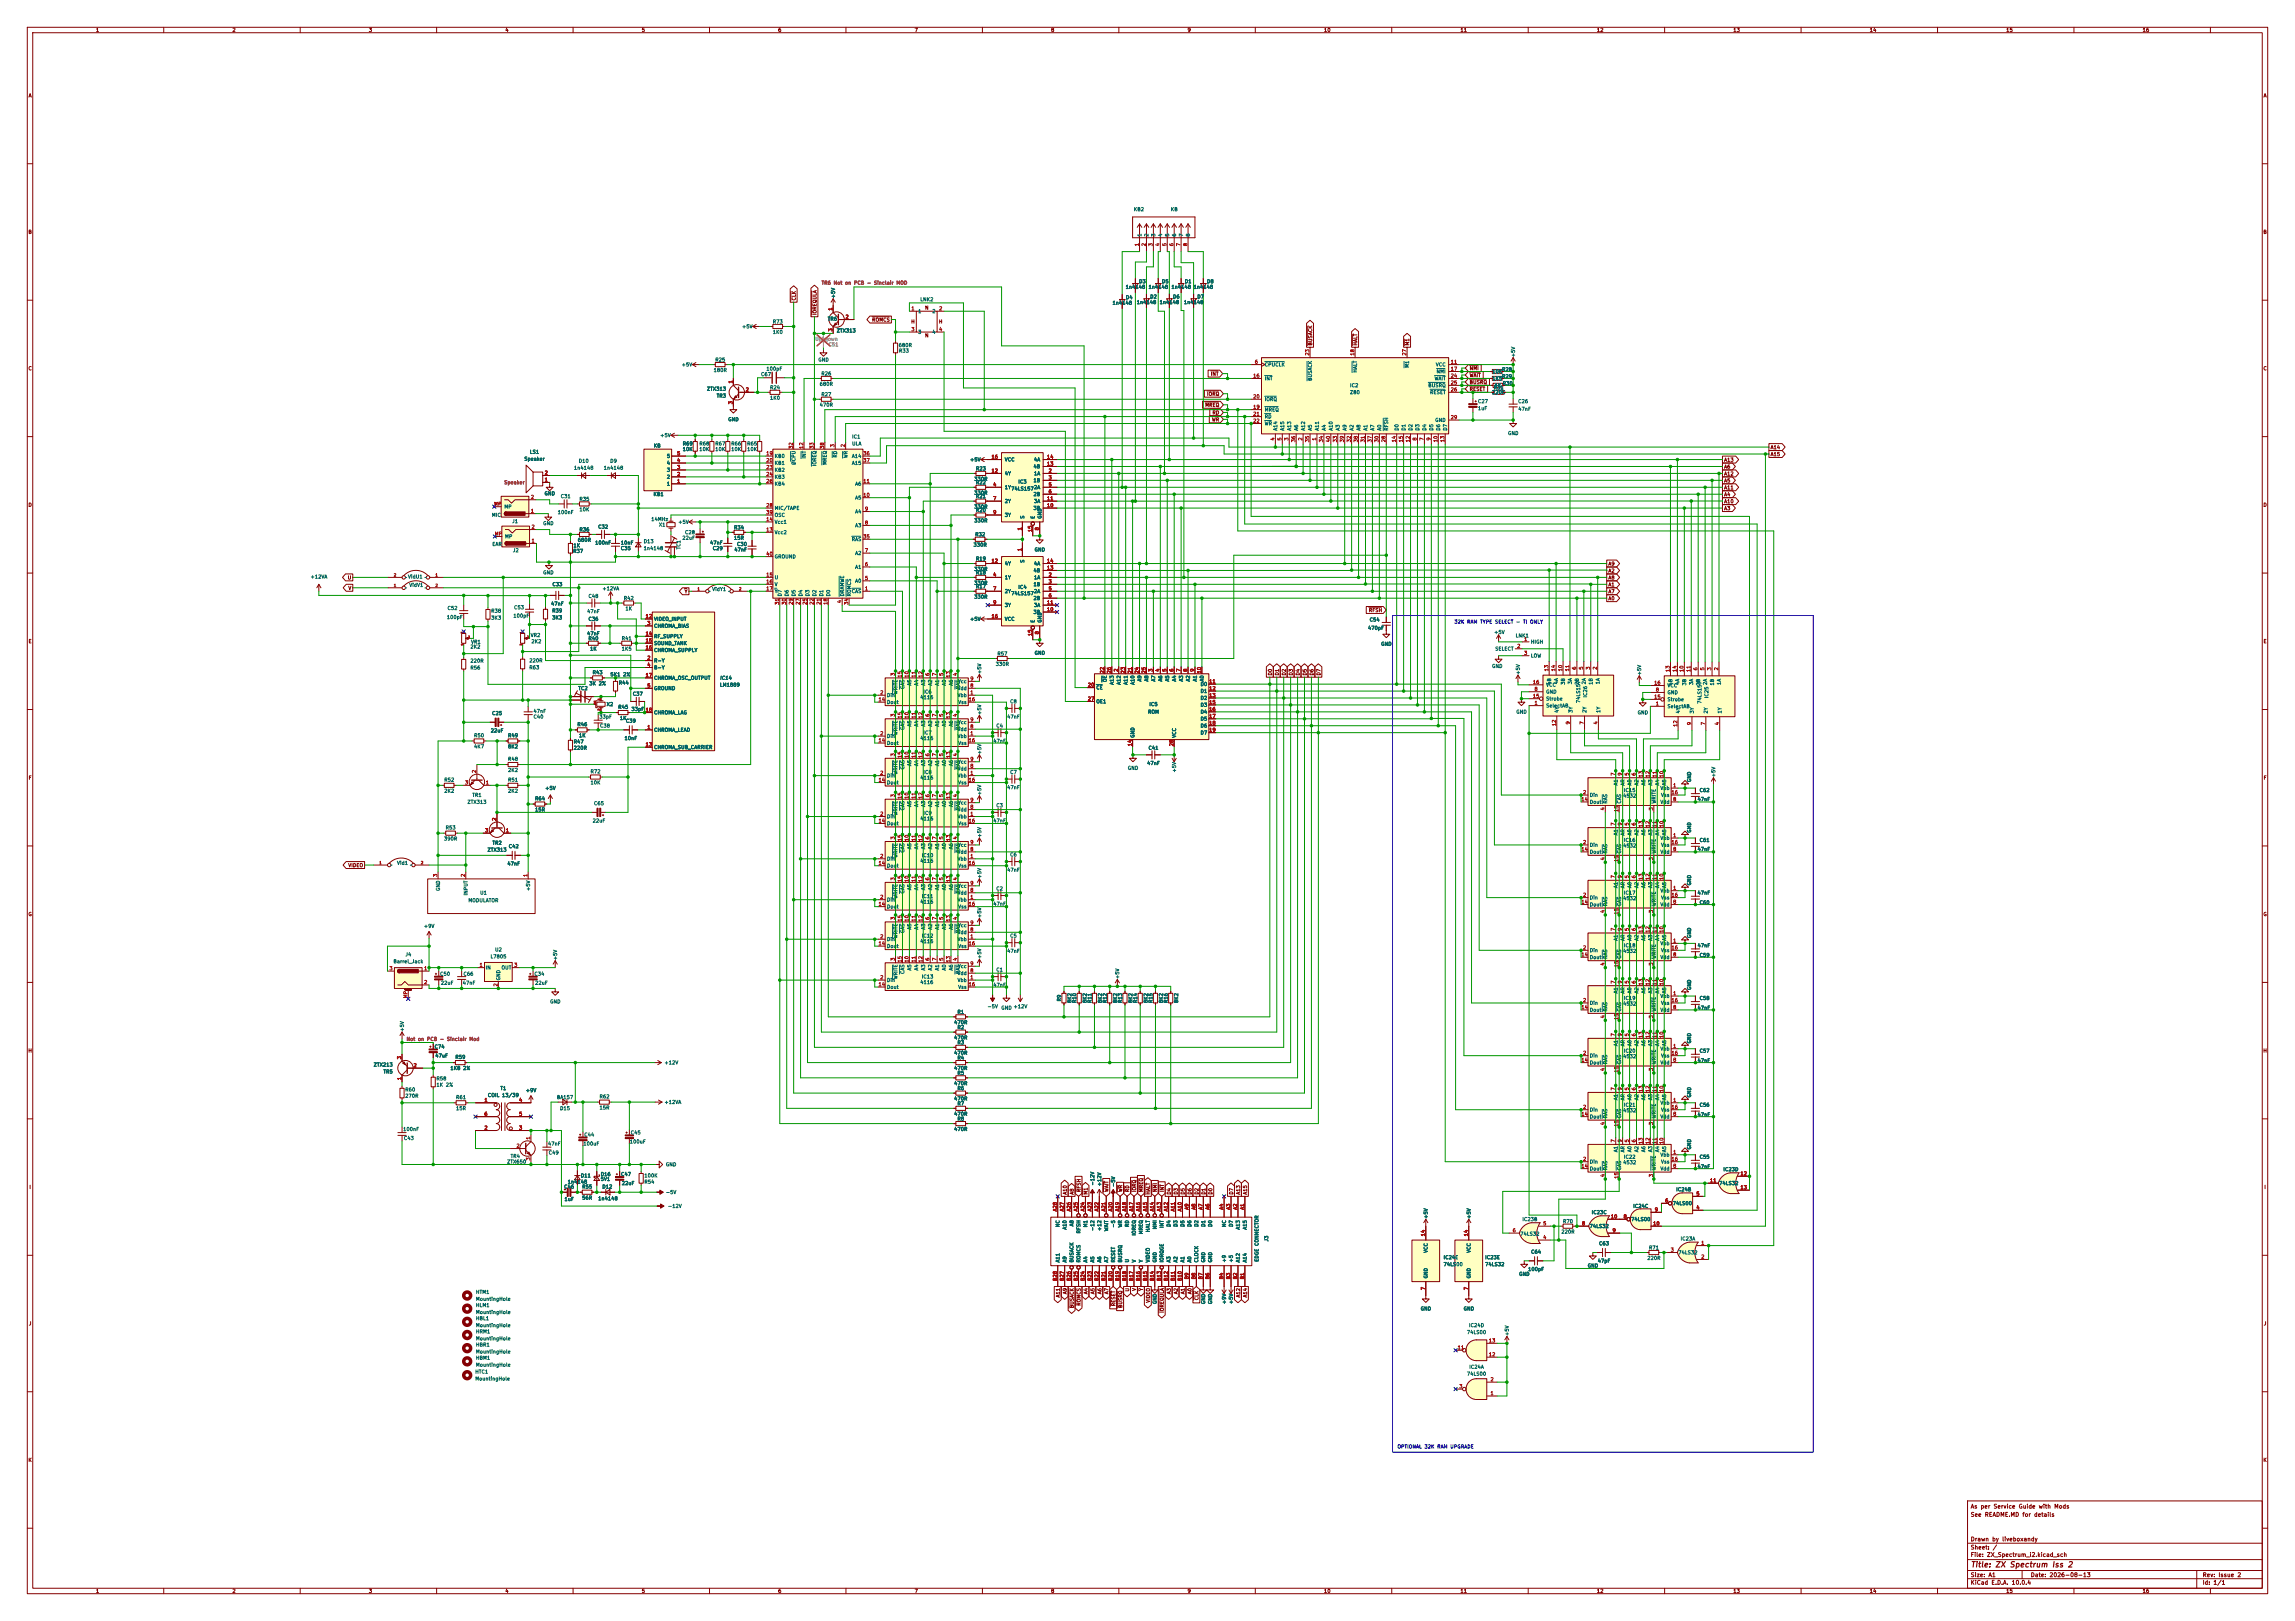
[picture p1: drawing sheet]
<svg xmlns="http://www.w3.org/2000/svg" width="841mm" height="594mm" viewBox="0 0 841 594" stroke-linecap="round" stroke-linejoin="round" font-family="sans-serif">
<defs><g id="words">
<text font-size="2" fill="#840000" x="722" y="574.8">Title: ZX Spectrum Iss 2</text>
<g font-size="1.5" fill="#840000">
<text x="722" y="556.2">See README.MD for details</text>
<text x="722" y="553.2">As per Service Guide with Mods</text>
<text x="722" y="568.2">Sheet: /</text>
<text x="722" y="565.2">Drawn by liveboxandy</text>
<text x="722" y="570.9">File: ZX_Spectrum_i2.kicad_sch</text>
<text x="722" y="581.1">KiCad E.D.A. 10.0.4</text>
<text x="722" y="578.3">Size: A1</text>
<text x="744" y="578.3">Date: 2026-08-13</text>
<text x="807" y="578.3">Rev: Issue 2</text>
<text x="807" y="581.1">Id: 1/1</text>
</g>
<g font-size="1.3" fill="#840000">
<text x="35" y="12">1</text>
<text x="85" y="12">2</text>
<text x="135" y="12">3</text>
<text x="185" y="12">4</text>
<text x="235" y="12">5</text>
<text x="285" y="12">6</text>
<text x="335" y="12">7</text>
<text x="385" y="12">8</text>
<text x="435" y="12">9</text>
<text x="485" y="12">10</text>
<text x="535" y="12">11</text>
<text x="585" y="12">12</text>
<text x="635" y="12">13</text>
<text x="685" y="12">14</text>
<text x="735" y="12">15</text>
<text x="785" y="12">16</text>
<text x="10.3" y="36">A</text>
<text x="829.3" y="36">A</text>
<text x="10.3" y="86">B</text>
<text x="829.2" y="86">B</text>
<text x="291.9" y="110.3" transform="rotate(-90 291.9 110.3)">CLK</text>
<text x="338.8" y="113.7">N</text>
<text x="299.5" y="115.6" transform="rotate(-90 299.5 115.6)">IOREQULA</text>
<text x="319.4" y="118.2">ROMCS</text>
<text x="333.8" y="118.8">H</text>
<text x="343.9" y="118.8">H</text>
<text x="338.8" y="123.9">N</text>
<text x="481.1" y="126.8" transform="rotate(-90 481.1 126.8)">BUSACK</text>
<text x="497.6" y="126.8" transform="rotate(-90 497.6 126.8)">HALT</text>
<text x="516.7" y="126.8" transform="rotate(-90 516.7 126.8)">M1</text>
<text x="10.3" y="136">C</text>
<text x="443.5" y="138">INT</text>
<text x="538.4" y="135.9">NMI</text>
<text x="829.2" y="136">C</text>
<text x="538.4" y="143.6">RESET</text>
<text x="538.4" y="141">BUSRQ</text>
<text x="538.4" y="138.5">WAIT</text>
<text x="441.5" y="149.4">MREQ</text>
<text x="442.1" y="145.3">IORQ</text>
<text x="444" y="154.7">WR</text>
<text x="444.1" y="152.2">RD</text>
<text x="648.7" y="164.9">A14</text>
<text x="648.7" y="167.4">A15</text>
<text x="631.7" y="172">A6</text>
<text x="631.7" y="169.5">A13</text>
<text x="631.7" y="174.5">A12</text>
<text x="631.7" y="179.6">A11</text>
<text x="631.7" y="177.1">A5</text>
<text x="10.3" y="186">D</text>
<text x="631.7" y="182.2">A4</text>
<text x="631.7" y="184.7">A10</text>
<text x="829.2" y="186">D</text>
<text x="631.7" y="187.2">A3</text>
<text x="589.2" y="207.6">A9</text>
<text x="127.3" y="212.6">U</text>
<text x="589.2" y="212.6">A8</text>
<text x="589.2" y="210.1">A2</text>
<text x="589.2" y="215.2">A1</text>
<text x="127.5" y="216.5">V</text>
<text x="250.7" y="217.7">Y</text>
<text x="589.2" y="217.7">A7</text>
<text x="589.2" y="220.3">A0</text>
<text x="501.5" y="224.6">RFSH</text>
<text x="10.3" y="236">E</text>
<text x="829.3" y="236">E</text>
<text x="466.4" y="247.7" transform="rotate(-90 466.4 247.7)">D0</text>
<text x="468.9" y="247.7" transform="rotate(-90 468.9 247.7)">D1</text>
<text x="471.5" y="247.7" transform="rotate(-90 471.5 247.7)">D2</text>
<text x="474" y="247.7" transform="rotate(-90 474 247.7)">D3</text>
<text x="476.6" y="247.7" transform="rotate(-90 476.6 247.7)">D4</text>
<text x="479.1" y="247.7" transform="rotate(-90 479.1 247.7)">D5</text>
<text x="481.6" y="247.7" transform="rotate(-90 481.6 247.7)">D6</text>
<text x="484.2" y="247.7" transform="rotate(-90 484.2 247.7)">D7</text>
<text x="10.3" y="286">F</text>
<text x="829.3" y="286">F</text>
<text x="127.5" y="318.1">VIDEO</text>
<text x="10.3" y="336">G</text>
<text x="829.2" y="336">G</text>
<text x="10.2" y="386">H</text>
<text x="829.2" y="386">H</text>
<text x="10.6" y="436">I</text>
<text x="391.2" y="437.9" transform="rotate(-90 391.2 437.9)">A10</text>
<text x="393.7" y="437.9" transform="rotate(-90 393.7 437.9)">A8</text>
<text x="396.3" y="437" transform="rotate(-90 396.3 437)">RFSH</text>
<text x="398.8" y="437.9" transform="rotate(-90 398.8 437.9)">M1</text>
<text x="406.4" y="437" transform="rotate(-90 406.4 437)">WAIT</text>
<text x="411.5" y="437" transform="rotate(-90 411.5 437)">WR</text>
<text x="414.1" y="437" transform="rotate(-90 414.1 437)">RD</text>
<text x="416.6" y="437" transform="rotate(-90 416.6 437)">IORQ</text>
<text x="419.1" y="437" transform="rotate(-90 419.1 437)">MREQ</text>
<text x="421.7" y="437.9" transform="rotate(-90 421.7 437.9)">HALT</text>
<text x="424.2" y="437" transform="rotate(-90 424.2 437)">NMI</text>
<text x="426.8" y="437" transform="rotate(-90 426.8 437)">INT</text>
<text x="429.3" y="437.9" transform="rotate(-90 429.3 437.9)">D4</text>
<text x="431.8" y="437.9" transform="rotate(-90 431.8 437.9)">D3</text>
<text x="434.4" y="437.9" transform="rotate(-90 434.4 437.9)">D5</text>
<text x="436.9" y="437.9" transform="rotate(-90 436.9 437.9)">D6</text>
<text x="439.5" y="437.9" transform="rotate(-90 439.5 437.9)">D2</text>
<text x="442" y="437.9" transform="rotate(-90 442 437.9)">D1</text>
<text x="444.5" y="437.9" transform="rotate(-90 444.5 437.9)">D0</text>
<text x="452.2" y="437.9" transform="rotate(-90 452.2 437.9)">D7</text>
<text x="454.7" y="437.9" transform="rotate(-90 454.7 437.9)">A13</text>
<text x="457.2" y="437.9" transform="rotate(-90 457.2 437.9)">A15</text>
<text x="829.6" y="436">I</text>
<text x="414.1" y="473.4" transform="rotate(-90 414.1 473.4)">U</text>
<text x="416.6" y="473.2" transform="rotate(-90 416.6 473.2)">V</text>
<text x="419.1" y="473.2" transform="rotate(-90 419.1 473.2)">Y</text>
<text x="388.7" y="475.6" transform="rotate(-90 388.7 475.6)">A11</text>
<text x="391.2" y="474.4" transform="rotate(-90 391.2 474.4)">A9</text>
<text x="393.7" y="479.5" transform="rotate(-90 393.7 479.5)">BUSACK</text>
<text x="396.3" y="478.6" transform="rotate(-90 396.3 478.6)">ROMCS</text>
<text x="398.8" y="474.4" transform="rotate(-90 398.8 474.4)">A4</text>
<text x="401.4" y="474.4" transform="rotate(-90 401.4 474.4)">A5</text>
<text x="403.9" y="474.4" transform="rotate(-90 403.9 474.4)">A6</text>
<text x="406.4" y="474.4" transform="rotate(-90 406.4 474.4)">A7</text>
<text x="409" y="478.8" transform="rotate(-90 409 478.8)">RESET</text>
<text x="411.5" y="479.5" transform="rotate(-90 411.5 479.5)">BUSRQ</text>
<text x="421.7" y="477.5" transform="rotate(-90 421.7 477.5)">VIDEO</text>
<text x="429.3" y="474.4" transform="rotate(-90 429.3 474.4)">A3</text>
<text x="431.8" y="474.4" transform="rotate(-90 431.8 474.4)">A2</text>
<text x="434.4" y="474.4" transform="rotate(-90 434.4 474.4)">A1</text>
<text x="436.9" y="474.4" transform="rotate(-90 436.9 474.4)">A0</text>
<text x="439.5" y="476.6" transform="rotate(-90 439.5 476.6)">CLK</text>
<text x="454.7" y="475.6" transform="rotate(-90 454.7 475.6)">A12</text>
<text x="457.2" y="475.6" transform="rotate(-90 457.2 475.6)">A14</text>
<text x="10.4" y="486">J</text>
<text x="426.8" y="481.2" transform="rotate(-90 426.8 481.2)">IOREQULA</text>
<text x="829.4" y="486">J</text>
<text x="10.3" y="536">K</text>
<text x="829.2" y="536">K</text>
<text x="35" y="584">1</text>
<text x="85" y="584">2</text>
<text x="135" y="584">3</text>
<text x="185" y="584">4</text>
<text x="235" y="584">5</text>
<text x="285" y="584">6</text>
<text x="335" y="584">7</text>
<text x="385" y="584">8</text>
<text x="435" y="584">9</text>
<text x="485" y="584">10</text>
<text x="535" y="584">11</text>
<text x="585" y="584">12</text>
<text x="635" y="584">13</text>
<text x="685" y="584">14</text>
<text x="735" y="584">15</text>
<text x="785" y="584">16</text>
</g>
<g font-size="1.3" fill="#006464">
<text x="415.3" y="77.7">KB2</text>
<text x="428.9" y="77.7">KB</text>
<text x="418.5" y="86.9" transform="rotate(-90 418.5 86.9)">1</text>
<text x="421.1" y="86.9" transform="rotate(-90 421.1 86.9)">2</text>
<text x="423.6" y="86.9" transform="rotate(-90 423.6 86.9)">3</text>
<text x="426.2" y="86.9" transform="rotate(-90 426.2 86.9)">4</text>
<text x="428.7" y="86.9" transform="rotate(-90 428.7 86.9)">5</text>
<text x="431.2" y="86.9" transform="rotate(-90 431.2 86.9)">6</text>
<text x="433.8" y="86.9" transform="rotate(-90 433.8 86.9)">7</text>
<text x="436.3" y="86.9" transform="rotate(-90 436.3 86.9)">8</text>
<text x="412.4" y="106.1">1n4148</text>
<text x="417.3" y="104.1">D3</text>
<text x="420.7" y="106.1">1n4148</text>
<text x="425.6" y="104.1">D5</text>
<text x="429.1" y="106.1">1n4148</text>
<text x="434" y="104.1">D1</text>
<text x="437.2" y="106.1">1n4148</text>
<text x="442.1" y="104.1">D8</text>
<text x="306.3" y="109.5" transform="rotate(-90 306.3 109.5)">+5V</text>
<text x="337.1" y="110.7">LNK2</text>
<text x="407.5" y="112">1n4148</text>
<text x="412.4" y="109.9">D4</text>
<text x="416.4" y="111.7">1n4148</text>
<text x="421.3" y="109.7">D2</text>
<text x="424.8" y="111.7">1n4148</text>
<text x="429.7" y="109.7">D6</text>
<text x="433.7" y="111.7">1n4148</text>
<text x="438.6" y="109.7">D7</text>
<text x="283" y="118.8">R73</text>
<text x="303.2" y="117.8">TR6</text>
<text x="336.3" y="115">1</text>
<text x="341.5" y="115">2</text>
<text x="271.8" y="120.6">+5V</text>
<text x="283" y="122.6">1K0</text>
<text x="306.5" y="122.1">ZTX313</text>
<text x="336.3" y="122.6">3</text>
<text x="341.5" y="122.6">4</text>
<text x="329.2" y="127.5">680R</text>
<text x="329.3" y="129.5">R33</text>
<text x="555.5" y="131.1" transform="rotate(-90 555.5 131.1)">+5V</text>
<text x="249.7" y="134.6">+5V</text>
<text x="261.4" y="136.6">180R</text>
<text x="262" y="132.8">R25</text>
<text x="280.7" y="136.1">100pF</text>
<text x="299.7" y="132.8">GND</text>
<text x="300.8" y="137.9">R26</text>
<text x="463.3" y="134.6">CPUCLK</text>
<text x="497.5" y="136.7" transform="rotate(-90 497.5 136.7)">HALT</text>
<text x="516.6" y="134.9" transform="rotate(-90 516.6 134.9)">M1</text>
<text x="526" y="134.6">VCC</text>
<text x="526.3" y="137.1">NMI</text>
<text x="546.7" y="137.1">10K</text>
<text x="550.2" y="136.4">R28</text>
<text x="258.9" y="143.5">ZTX313</text>
<text x="278.7" y="138.1">C67</text>
<text x="282" y="143">R24</text>
<text x="300.2" y="141.7">680R</text>
<text x="463.3" y="139.7">INT</text>
<text x="481" y="139.7" transform="rotate(-90 481 139.7)">BUSACK</text>
<text x="494.5" y="142.2">IC2</text>
<text x="523.2" y="142.2">BUSRQ</text>
<text x="525.5" y="139.7">WAIT</text>
<text x="546.7" y="139.7">1K5</text>
<text x="547.2" y="143">R31</text>
<text x="547.6" y="142.2">1K</text>
<text x="550.2" y="138.9">R29</text>
<text x="550.5" y="141.4">R30</text>
<text x="262.5" y="146">TR3</text>
<text x="282" y="146.8">1K0</text>
<text x="300.2" y="149.3">470R</text>
<text x="300.8" y="145.5">R27</text>
<text x="463.3" y="147.3">IORQ</text>
<text x="494.5" y="144.7">Z80</text>
<text x="523.9" y="144.7">RESET</text>
<text x="541.4" y="148">C27</text>
<text x="546.6" y="144.7">220K</text>
<text x="556.2" y="148">C26</text>
<text x="266.7" y="154.6">GND</text>
<text x="463.3" y="151.1">MREQ</text>
<text x="463.3" y="153.6">RD</text>
<text x="525.8" y="154.9">GND</text>
<text x="541.4" y="150.6">1uF</text>
<text x="556.2" y="150.8">47nF</text>
<text x="241.8" y="160.5">+5V</text>
<text x="312.1" y="161">IC1</text>
<text x="463.3" y="156.2">WR</text>
<text x="468.3" y="158" transform="rotate(-90 468.3 158)">A14</text>
<text x="470.9" y="158" transform="rotate(-90 470.9 158)">A15</text>
<text x="473.4" y="158" transform="rotate(-90 473.4 158)">A13</text>
<text x="476" y="158" transform="rotate(-90 476 158)">A6</text>
<text x="478.5" y="158" transform="rotate(-90 478.5 158)">A12</text>
<text x="481" y="158" transform="rotate(-90 481 158)">A5</text>
<text x="483.6" y="158" transform="rotate(-90 483.6 158)">A11</text>
<text x="486.1" y="158" transform="rotate(-90 486.1 158)">A4</text>
<text x="488.7" y="158" transform="rotate(-90 488.7 158)">A10</text>
<text x="491.2" y="158" transform="rotate(-90 491.2 158)">A3</text>
<text x="493.7" y="158" transform="rotate(-90 493.7 158)">A9</text>
<text x="496.3" y="158" transform="rotate(-90 496.3 158)">A2</text>
<text x="498.8" y="158" transform="rotate(-90 498.8 158)">A8</text>
<text x="501.4" y="158" transform="rotate(-90 501.4 158)">A1</text>
<text x="503.9" y="158" transform="rotate(-90 503.9 158)">A7</text>
<text x="506.4" y="158" transform="rotate(-90 506.4 158)">A0</text>
<text x="509" y="158" transform="rotate(-90 509 158)">RFSH</text>
<text x="512.8" y="158" transform="rotate(-90 512.8 158)">D0</text>
<text x="515.3" y="158" transform="rotate(-90 515.3 158)">D1</text>
<text x="517.9" y="158" transform="rotate(-90 517.9 158)">D2</text>
<text x="520.4" y="158" transform="rotate(-90 520.4 158)">D3</text>
<text x="522.9" y="158" transform="rotate(-90 522.9 158)">D4</text>
<text x="525.5" y="158" transform="rotate(-90 525.5 158)">D5</text>
<text x="528" y="158" transform="rotate(-90 528 158)">D6</text>
<text x="530.6" y="158" transform="rotate(-90 530.6 158)">D7</text>
<text x="552.4" y="159.7">GND</text>
<text x="194" y="166.6">LS1</text>
<text x="239.4" y="164.3">KB</text>
<text x="250" y="163.5">R69</text>
<text x="250" y="165.6">10K</text>
<text x="256.1" y="163.5">R68</text>
<text x="256.1" y="165.6">10K</text>
<text x="262" y="163.5">R67</text>
<text x="262" y="165.6">10K</text>
<text x="267.8" y="163.5">R66</text>
<text x="267.8" y="165.6">10K</text>
<text x="273.6" y="163.5">R65</text>
<text x="273.6" y="165.6">10K</text>
<text x="307" y="167.8" transform="rotate(-90 307 167.8)">RD</text>
<text x="312.1" y="163.5">ULA</text>
<text x="192" y="169.1">Speaker</text>
<text x="210.2" y="172.4">1n4148</text>
<text x="211.9" y="169.9">D10</text>
<text x="221.1" y="172.4">1n4148</text>
<text x="223.4" y="169.9">D9</text>
<text x="244.2" y="173.2">3</text>
<text x="244.2" y="170.6">4</text>
<text x="244.2" y="168.1">5</text>
<text x="283.7" y="168.1">KB0</text>
<text x="283.7" y="170.6">KB1</text>
<text x="283.7" y="173.2">KB2</text>
<text x="291.8" y="170.5" transform="rotate(-90 291.8 170.5)">ØCPU</text>
<text x="295.6" y="168.2" transform="rotate(-90 295.6 168.2)">INT</text>
<text x="299.4" y="171" transform="rotate(-90 299.4 171)">IOREQ</text>
<text x="303.2" y="170.5" transform="rotate(-90 303.2 170.5)">MREQ</text>
<text x="310.9" y="168" transform="rotate(-90 310.9 168)">WR</text>
<text x="312" y="168.1">A14</text>
<text x="312" y="170.6">A15</text>
<text x="355.3" y="169.4">+5V</text>
<text x="357.5" y="172.7">R23</text>
<text x="368" y="169.4">VCC</text>
<text x="378.6" y="171.9">4B</text>
<text x="378.8" y="169.4">4A</text>
<text x="244.2" y="178.3">1</text>
<text x="244.2" y="175.7">2</text>
<text x="283.7" y="175.7">KB3</text>
<text x="283.7" y="178.3">KB4</text>
<text x="313.2" y="178.3">A6</text>
<text x="356.9" y="176.5">330R</text>
<text x="357.5" y="177.8">R22</text>
<text x="368" y="179.5">1Y</text>
<text x="368" y="174.5">4Y</text>
<text x="373" y="177.5">IC3</text>
<text x="378.6" y="177">1B</text>
<text x="378.8" y="174.5">1A</text>
<text x="378.8" y="179.5">2A</text>
<text x="199.4" y="181.8">GND</text>
<text x="205.3" y="182.8">C31</text>
<text x="212.2" y="183.9">R35</text>
<text x="239.3" y="182.1">KB1</text>
<text x="313.2" y="183.3">A5</text>
<text x="356.9" y="181.6">330R</text>
<text x="357.5" y="182.8">R21</text>
<text x="368" y="184.6">2Y</text>
<text x="370.4" y="180">74LS157</text>
<text x="378.6" y="182.1">2B</text>
<text x="378.8" y="184.6">3A</text>
<text x="180.1" y="189.7">MIC</text>
<text x="184.7" y="186.6">MP</text>
<text x="187.5" y="192">J1</text>
<text x="204.2" y="188.7">100nF</text>
<text x="212.2" y="187.7">10K</text>
<text x="238.5" y="191.2">14MHz</text>
<text x="283.7" y="187.2">MIC/TAPE</text>
<text x="283.7" y="189.7">OSC</text>
<text x="313.2" y="188.4">A4</text>
<text x="356.9" y="186.6">330R</text>
<text x="356.9" y="191.7">330R</text>
<text x="357.5" y="187.9">R20</text>
<text x="368" y="189.7">3Y</text>
<text x="375.6" y="190.2" transform="rotate(-90 375.6 190.2)">S</text>
<text x="378.6" y="187.2">3B</text>
<text x="379.4" y="190.2" transform="rotate(-90 379.4 190.2)">E</text>
<text x="382" y="190.2" transform="rotate(-90 382 190.2)">GND</text>
<text x="184.9" y="197.6">MP</text>
<text x="198.9" y="192.7">GND</text>
<text x="212.2" y="195">R36</text>
<text x="219" y="194">C32</text>
<text x="241.3" y="193.2">X1</text>
<text x="248.4" y="192.2">+5V</text>
<text x="250.9" y="196">C28</text>
<text x="268.8" y="194.3">R34</text>
<text x="283.7" y="196">Vcc2</text>
<text x="283.7" y="192.2">Vcc1</text>
<text x="313.2" y="193.5">A3</text>
<text x="357.2" y="196.8">R32</text>
<text x="180.3" y="200.4">EAR</text>
<text x="187.8" y="202.6">J2</text>
<text x="209.9" y="202.9">R37</text>
<text x="210" y="200.9">1K</text>
<text x="211.6" y="198.8">680R</text>
<text x="217.9" y="199.9">100nF</text>
<text x="227.3" y="201.9">C35</text>
<text x="227.3" y="199.9">10nF</text>
<text x="235.7" y="201.9">1n4148</text>
<text x="235.7" y="199.3">D13</text>
<text x="249.6" y="201.5" transform="rotate(-90 249.6 201.5)">TC1</text>
<text x="249.9" y="198.1">22uF</text>
<text x="260.1" y="199.9">47nF</text>
<text x="261" y="201.9">C29</text>
<text x="268.8" y="198.1">15R</text>
<text x="268.9" y="202.4">47nF</text>
<text x="269.9" y="200.4">C30</text>
<text x="312" y="198.6">RAS</text>
<text x="313.2" y="203.7">A2</text>
<text x="356.6" y="200.6">330R</text>
<text x="379" y="202.4">GND</text>
<text x="283.7" y="204.9">GROUND</text>
<text x="313.2" y="208.7">A1</text>
<text x="356.9" y="209.5">330R</text>
<text x="357.5" y="205.7">R19</text>
<text x="368" y="207.5">4Y</text>
<text x="375.6" y="206.4" transform="rotate(-90 375.6 206.4)">S</text>
<text x="378.8" y="207.5">4A</text>
<text x="113.7" y="212.3">+12VA</text>
<text x="149.4" y="212.3">VidU1</text>
<text x="149.8" y="215.3">VidV1</text>
<text x="198.9" y="210.8">GND</text>
<text x="202.3" y="215.1">C33</text>
<text x="283.7" y="212.6">U</text>
<text x="283.7" y="215.1">V</text>
<text x="313.2" y="213.8">A0</text>
<text x="356.9" y="214.6">330R</text>
<text x="357.5" y="210.8">R18</text>
<text x="357.5" y="215.9">R17</text>
<text x="368" y="212.6">1Y</text>
<text x="378.6" y="215.1">1B</text>
<text x="378.6" y="210">4B</text>
<text x="378.8" y="212.6">1A</text>
<text x="215.5" y="219.4">C48</text>
<text x="220.6" y="216.6">+12VA</text>
<text x="228.4" y="220.2">R42</text>
<text x="260.8" y="216.9">VidY1</text>
<text x="283.7" y="217.6">Y</text>
<text x="286.7" y="218.7" transform="rotate(-90 286.7 218.7)">D7</text>
<text x="289.3" y="218.7" transform="rotate(-90 289.3 218.7)">D6</text>
<text x="291.8" y="218.7" transform="rotate(-90 291.8 218.7)">D5</text>
<text x="294.3" y="218.7" transform="rotate(-90 294.3 218.7)">D4</text>
<text x="296.9" y="218.7" transform="rotate(-90 296.9 218.7)">D3</text>
<text x="299.4" y="218.7" transform="rotate(-90 299.4 218.7)">D2</text>
<text x="302" y="218.7" transform="rotate(-90 302 218.7)">D1</text>
<text x="304.5" y="218.7" transform="rotate(-90 304.5 218.7)">D0</text>
<text x="309.6" y="218.7" transform="rotate(-90 309.6 218.7)">DRAMWE</text>
<text x="312" y="217.6">CAS</text>
<text x="312.1" y="218.7" transform="rotate(-90 312.1 218.7)">ROMCS</text>
<text x="356.9" y="219.7">330R</text>
<text x="368" y="217.6">2Y</text>
<text x="370.4" y="218.4">74LS157</text>
<text x="373" y="216.1">IC4</text>
<text x="378.6" y="220.2">2B</text>
<text x="378.8" y="217.6">2A</text>
<text x="163.6" y="227.1">100pF</text>
<text x="163.8" y="223.8">C52</text>
<text x="179.8" y="224.8">R38</text>
<text x="179.8" y="227.4">3K3</text>
<text x="188" y="226.6">100pF</text>
<text x="188.2" y="223.6">C53</text>
<text x="201.8" y="222.2">47nF</text>
<text x="202.2" y="224.7">R39</text>
<text x="202.2" y="227.3">3K3</text>
<text x="215" y="225">47nF</text>
<text x="215.5" y="227.8">C36</text>
<text x="229" y="224">1K</text>
<text x="239.5" y="227.8">VIDEO_INPUT</text>
<text x="355.3" y="227.8">+5V</text>
<text x="368" y="222.7">3Y</text>
<text x="368" y="227.8">VCC</text>
<text x="378.6" y="225.3">3B</text>
<text x="378.8" y="222.7">3A</text>
<text x="194.3" y="233.7">VR2</text>
<text x="215" y="233.1">47nF</text>
<text x="239.5" y="230.3">CHROMA_BIAS</text>
<text x="379.4" y="228.3" transform="rotate(-90 379.4 228.3)">E</text>
<text x="382" y="228.3" transform="rotate(-90 382 228.3)">GND</text>
<text x="501.2" y="231.1">470pF</text>
<text x="501.7" y="228">C54</text>
<text x="547.4" y="232.6">+5V</text>
<text x="555.3" y="233.9">LNK1</text>
<text x="172.2" y="238">2K2</text>
<text x="172.5" y="236.2">VR1</text>
<text x="194.6" y="236">2K2</text>
<text x="215.5" y="234.9">R40</text>
<text x="216.1" y="238.7">1K</text>
<text x="227.7" y="234.9">R41</text>
<text x="227.7" y="238.7">1K5</text>
<text x="239.5" y="234.1">RF_SUPPLY</text>
<text x="239.5" y="236.7">SOUND_TANK</text>
<text x="239.5" y="239.2">CHROMA_SUPPLY</text>
<text x="506" y="236.9">GND</text>
<text x="547.8" y="238.7">SELECT</text>
<text x="560.8" y="236.2">HIGH</text>
<text x="172.2" y="243.1">220R</text>
<text x="172.2" y="245.6">R56</text>
<text x="193.8" y="243">220R</text>
<text x="193.8" y="245.6">R63</text>
<text x="239.5" y="243">R-Y</text>
<text x="239.5" y="245.6">B-Y</text>
<text x="364.7" y="244.3">330R</text>
<text x="365.3" y="240.5">R57</text>
<text x="379" y="240.2">GND</text>
<text x="546.6" y="245.1">GND</text>
<text x="560.8" y="241.3">LOW</text>
<text x="215.8" y="251.4">3K 2%</text>
<text x="217" y="247.4">R43</text>
<text x="223.5" y="248.1">5K1 2%</text>
<text x="226.6" y="251.2">R44</text>
<text x="239.5" y="249.4">CHROMA_OSC_OUTPUT</text>
<text x="263.6" y="249.4">IC14</text>
<text x="263.7" y="251.9">LM1889</text>
<text x="334.2" y="251.4" transform="rotate(-90 334.2 251.4)">A5</text>
<text x="336.8" y="251.4" transform="rotate(-90 336.8 251.4)">A4</text>
<text x="339.3" y="251.4" transform="rotate(-90 339.3 251.4)">A3</text>
<text x="341.8" y="251.4" transform="rotate(-90 341.8 251.4)">A2</text>
<text x="344.4" y="251.4" transform="rotate(-90 344.4 251.4)">A1</text>
<text x="346.9" y="251.4" transform="rotate(-90 346.9 251.4)">A0</text>
<text x="349.5" y="251.4" transform="rotate(-90 349.5 251.4)">A6</text>
<text x="350.9" y="250.7">Vcc</text>
<text x="359.9" y="247.1" transform="rotate(-90 359.9 247.1)">+5V</text>
<text x="405.8" y="250.1" transform="rotate(-90 405.8 250.1)">OE</text>
<text x="408.4" y="251.1" transform="rotate(-90 408.4 251.1)">A13</text>
<text x="410.9" y="251.1" transform="rotate(-90 410.9 251.1)">A12</text>
<text x="413.5" y="251.1" transform="rotate(-90 413.5 251.1)">A11</text>
<text x="416" y="251.1" transform="rotate(-90 416 251.1)">A10</text>
<text x="418.5" y="249.9" transform="rotate(-90 418.5 249.9)">A9</text>
<text x="421.1" y="249.9" transform="rotate(-90 421.1 249.9)">A8</text>
<text x="423.6" y="249.9" transform="rotate(-90 423.6 249.9)">A7</text>
<text x="426.2" y="249.9" transform="rotate(-90 426.2 249.9)">A6</text>
<text x="428.7" y="249.9" transform="rotate(-90 428.7 249.9)">A5</text>
<text x="431.2" y="249.9" transform="rotate(-90 431.2 249.9)">A4</text>
<text x="433.8" y="249.9" transform="rotate(-90 433.8 249.9)">A3</text>
<text x="436.3" y="249.9" transform="rotate(-90 436.3 249.9)">A2</text>
<text x="438.9" y="249.9" transform="rotate(-90 438.9 249.9)">A1</text>
<text x="439.8" y="251.7">D0</text>
<text x="441.4" y="249.9" transform="rotate(-90 441.4 249.9)">A0</text>
<text x="557.2" y="247.4" transform="rotate(-90 557.2 247.4)">+5V</text>
<text x="566.4" y="251.9">VCC</text>
<text x="568.7" y="251.1" transform="rotate(-90 568.7 251.1)">4B</text>
<text x="571.2" y="250.9" transform="rotate(-90 571.2 250.9)">4A</text>
<text x="573.7" y="251.1" transform="rotate(-90 573.7 251.1)">3B</text>
<text x="576.3" y="250.9" transform="rotate(-90 576.3 250.9)">3A</text>
<text x="578.8" y="251.1" transform="rotate(-90 578.8 251.1)">2B</text>
<text x="581.4" y="250.9" transform="rotate(-90 581.4 250.9)">2A</text>
<text x="583.9" y="251.1" transform="rotate(-90 583.9 251.1)">1B</text>
<text x="586.4" y="250.9" transform="rotate(-90 586.4 250.9)">1A</text>
<text x="601.7" y="247.6" transform="rotate(-90 601.7 247.6)">+5V</text>
<text x="613.1" y="251.3" transform="rotate(-90 613.1 251.3)">4B</text>
<text x="615.7" y="251.2" transform="rotate(-90 615.7 251.2)">4A</text>
<text x="618.2" y="251.3" transform="rotate(-90 618.2 251.3)">3B</text>
<text x="620.7" y="251.2" transform="rotate(-90 620.7 251.2)">3A</text>
<text x="623.3" y="251.3" transform="rotate(-90 623.3 251.3)">2B</text>
<text x="625.8" y="251.2" transform="rotate(-90 625.8 251.2)">2A</text>
<text x="628.4" y="251.3" transform="rotate(-90 628.4 251.3)">1B</text>
<text x="630.9" y="251.2" transform="rotate(-90 630.9 251.2)">1A</text>
<text x="211.8" y="253.2">TC2</text>
<text x="231.7" y="255.2">C37</text>
<text x="239.5" y="253.2">GROUND</text>
<text x="324.9" y="255.7">Din</text>
<text x="329.1" y="254.6" transform="rotate(-90 329.1 254.6)">WRITE</text>
<text x="331.7" y="252.7" transform="rotate(-90 331.7 252.7)">CAS</text>
<text x="337.1" y="256.5">4116</text>
<text x="338.2" y="254.5">IC6</text>
<text x="350.7" y="255.7">Vbb</text>
<text x="350.7" y="253.2">Vdd</text>
<text x="352" y="252.7" transform="rotate(-90 352 252.7)">RAS</text>
<text x="401.6" y="252.9">CE</text>
<text x="439.8" y="254.2">D1</text>
<text x="439.8" y="256.7">D2</text>
<text x="566.4" y="254.5">GND</text>
<text x="566.4" y="257">Strobe</text>
<text x="579.3" y="257.8" transform="rotate(-90 579.3 257.8)">74LS157</text>
<text x="581.9" y="255.8" transform="rotate(-90 581.9 255.8)">IC26</text>
<text x="610.9" y="254.7">GND</text>
<text x="610.9" y="257.3">Strobe</text>
<text x="610.9" y="252.2">VCC</text>
<text x="626.3" y="256" transform="rotate(-90 626.3 256)">IC25</text>
<text x="180.2" y="262.3">C25</text>
<text x="195.3" y="263.6">C40</text>
<text x="195.3" y="261.6">47nF</text>
<text x="219.5" y="263.6">33pF</text>
<text x="222.2" y="259">X2</text>
<text x="226.4" y="260.1">R45</text>
<text x="231.3" y="260.8">33pF</text>
<text x="239.5" y="262.1">CHROMA_LAG</text>
<text x="324.9" y="258.3">Dout</text>
<text x="351" y="258.3">Vss</text>
<text x="359.9" y="262.1" transform="rotate(-90 359.9 262.1)">+5V</text>
<text x="368.9" y="263.6">47nF</text>
<text x="370" y="258">C8</text>
<text x="401.6" y="258">OE1</text>
<text x="420.5" y="261.8">ROM</text>
<text x="421" y="259">IC5</text>
<text x="439.8" y="259.3">D3</text>
<text x="439.8" y="261.8">D4</text>
<text x="555.5" y="261.8">GND</text>
<text x="566.4" y="259.5">SelectAB</text>
<text x="571.5" y="261.4" transform="rotate(-90 571.5 261.4)">4Y</text>
<text x="576.5" y="261.4" transform="rotate(-90 576.5 261.4)">3Y</text>
<text x="581.6" y="261.4" transform="rotate(-90 581.6 261.4)">2Y</text>
<text x="586.7" y="261.4" transform="rotate(-90 586.7 261.4)">1Y</text>
<text x="599.9" y="262.1">GND</text>
<text x="610.9" y="259.8">SelectAB</text>
<text x="615.9" y="261.6" transform="rotate(-90 615.9 261.6)">4Y</text>
<text x="621" y="261.6" transform="rotate(-90 621 261.6)">3Y</text>
<text x="623.8" y="258.1" transform="rotate(-90 623.8 258.1)">74LS157</text>
<text x="626.1" y="261.6" transform="rotate(-90 626.1 261.6)">2Y</text>
<text x="631.1" y="261.6" transform="rotate(-90 631.1 261.6)">1Y</text>
<text x="179.7" y="268.7">22uF</text>
<text x="211.4" y="266.4">R46</text>
<text x="219.7" y="266.9">C38</text>
<text x="227" y="264.1">1K</text>
<text x="229.2" y="265.1">C39</text>
<text x="239.5" y="268.4">CHROMA_LEAD</text>
<text x="329.1" y="269.6" transform="rotate(-90 329.1 269.6)">WRITE</text>
<text x="331.7" y="267.7" transform="rotate(-90 331.7 267.7)">CAS</text>
<text x="334.2" y="266.4" transform="rotate(-90 334.2 266.4)">A5</text>
<text x="336.8" y="266.4" transform="rotate(-90 336.8 266.4)">A4</text>
<text x="338.2" y="269.4">IC7</text>
<text x="339.3" y="266.4" transform="rotate(-90 339.3 266.4)">A3</text>
<text x="341.8" y="266.4" transform="rotate(-90 341.8 266.4)">A2</text>
<text x="344.4" y="266.4" transform="rotate(-90 344.4 266.4)">A1</text>
<text x="346.9" y="266.4" transform="rotate(-90 346.9 266.4)">A0</text>
<text x="349.5" y="266.4" transform="rotate(-90 349.5 266.4)">A6</text>
<text x="350.7" y="268.2">Vdd</text>
<text x="350.9" y="265.6">Vcc</text>
<text x="352" y="267.7" transform="rotate(-90 352 267.7)">RAS</text>
<text x="364.9" y="266.9">C4</text>
<text x="439.8" y="264.4">D5</text>
<text x="439.8" y="266.9">D6</text>
<text x="439.8" y="269.4">D7</text>
<text x="173.6" y="270.5">R50</text>
<text x="173.6" y="274.5">4K7</text>
<text x="186" y="270.5">R49</text>
<text x="186" y="274.5">8K2</text>
<text x="210.1" y="275">220R</text>
<text x="210.1" y="272.8">R47</text>
<text x="212" y="270.5">1K</text>
<text x="228.7" y="271.5">10nF</text>
<text x="239.5" y="274.8">CHROMA_SUB_CARRIER</text>
<text x="324.9" y="270.7">Din</text>
<text x="324.9" y="273.3">Dout</text>
<text x="337.1" y="271.5">4116</text>
<text x="350.7" y="270.7">Vbb</text>
<text x="351" y="273.3">Vss</text>
<text x="363.8" y="272.5">47nF</text>
<text x="416" y="270.5" transform="rotate(-90 416 270.5)">GND</text>
<text x="420.7" y="275">C41</text>
<text x="431.2" y="270.5" transform="rotate(-90 431.2 270.5)">VCC</text>
<text x="186" y="279.1">R48</text>
<text x="334.2" y="280.9" transform="rotate(-90 334.2 280.9)">A5</text>
<text x="336.8" y="280.9" transform="rotate(-90 336.8 280.9)">A4</text>
<text x="339.3" y="280.9" transform="rotate(-90 339.3 280.9)">A3</text>
<text x="341.8" y="280.9" transform="rotate(-90 341.8 280.9)">A2</text>
<text x="344.4" y="280.9" transform="rotate(-90 344.4 280.9)">A1</text>
<text x="346.9" y="280.9" transform="rotate(-90 346.9 280.9)">A0</text>
<text x="349.5" y="280.9" transform="rotate(-90 349.5 280.9)">A6</text>
<text x="350.9" y="280.1">Vcc</text>
<text x="359.9" y="276.6" transform="rotate(-90 359.9 276.6)">+5V</text>
<text x="420.2" y="280.6">47nF</text>
<text x="162.6" y="286.7">R52</text>
<text x="186" y="286.7">R51</text>
<text x="186" y="283.2">2K2</text>
<text x="216.2" y="283.7">R72</text>
<text x="216.2" y="287.7">10K</text>
<text x="324.9" y="285.2">Din</text>
<text x="324.9" y="287.7">Dout</text>
<text x="329.1" y="284" transform="rotate(-90 329.1 284)">WRITE</text>
<text x="331.7" y="282.2" transform="rotate(-90 331.7 282.2)">CAS</text>
<text x="337.1" y="286">4116</text>
<text x="338.2" y="283.9">IC8</text>
<text x="350.7" y="285.2">Vbb</text>
<text x="350.7" y="282.7">Vdd</text>
<text x="351" y="287.7">Vss</text>
<text x="352" y="282.2" transform="rotate(-90 352 282.2)">RAS</text>
<text x="370" y="283.9">C7</text>
<text x="413.1" y="282.4">GND</text>
<text x="431.2" y="283.2" transform="rotate(-90 431.2 283.2)">+5V</text>
<text x="593" y="288" transform="rotate(-90 593 288)">A1</text>
<text x="598.1" y="288" transform="rotate(-90 598.1 288)">A0</text>
<text x="600.7" y="288" transform="rotate(-90 600.7 288)">A2</text>
<text x="603.2" y="288" transform="rotate(-90 603.2 288)">A6</text>
<text x="605.7" y="288" transform="rotate(-90 605.7 288)">A3</text>
<text x="608.3" y="288" transform="rotate(-90 608.3 288)">A4</text>
<text x="610.8" y="288" transform="rotate(-90 610.8 288)">A5</text>
<text x="620" y="286.8" transform="rotate(-90 620 286.8)">GND</text>
<text x="628.9" y="285" transform="rotate(-90 628.9 285)">+5V</text>
<text x="162.6" y="290.8">2K2</text>
<text x="172.9" y="292.3">TR1</text>
<text x="186" y="290.8">2K2</text>
<text x="195.9" y="293.6">R64</text>
<text x="199.6" y="289.8">+5V</text>
<text x="359.9" y="291.6" transform="rotate(-90 359.9 291.6)">+5V</text>
<text x="368.9" y="289.5">47nF</text>
<text x="582.4" y="292.3">Din</text>
<text x="594.6" y="292.6">4532</text>
<text x="594.9" y="290.5">IC15</text>
<text x="595.6" y="288.1" transform="rotate(-90 595.6 288.1)">AR</text>
<text x="608.3" y="289.8">Vbb</text>
<text x="608.5" y="292.3">Vss</text>
<text x="621.9" y="293.8">47nF</text>
<text x="622.6" y="290.5">C62</text>
<text x="171.1" y="294.8">ZTX313</text>
<text x="195.9" y="297.6">15R</text>
<text x="217.5" y="295.4">C65</text>
<text x="329.1" y="299" transform="rotate(-90 329.1 299)">WRITE</text>
<text x="331.7" y="297.1" transform="rotate(-90 331.7 297.1)">CAS</text>
<text x="334.2" y="295.9" transform="rotate(-90 334.2 295.9)">A5</text>
<text x="336.8" y="295.9" transform="rotate(-90 336.8 295.9)">A4</text>
<text x="338.2" y="298.9">IC9</text>
<text x="339.3" y="295.9" transform="rotate(-90 339.3 295.9)">A3</text>
<text x="341.8" y="295.9" transform="rotate(-90 341.8 295.9)">A2</text>
<text x="344.4" y="295.9" transform="rotate(-90 344.4 295.9)">A1</text>
<text x="346.9" y="295.9" transform="rotate(-90 346.9 295.9)">A0</text>
<text x="349.5" y="295.9" transform="rotate(-90 349.5 295.9)">A6</text>
<text x="350.7" y="297.6">Vdd</text>
<text x="350.9" y="295.1">Vcc</text>
<text x="352" y="297.1" transform="rotate(-90 352 297.1)">RAS</text>
<text x="364.9" y="296.1">C3</text>
<text x="582.4" y="294.8">Dout</text>
<text x="589.2" y="294.6" transform="rotate(-90 589.2 294.6)">RAS</text>
<text x="594.3" y="294.6" transform="rotate(-90 594.3 294.6)">CAS</text>
<text x="607" y="294.6" transform="rotate(-90 607 294.6)">WRITE</text>
<text x="608.3" y="294.8">Vdd</text>
<text x="163.2" y="304.2">R53</text>
<text x="217" y="301.7">22uF</text>
<text x="324.9" y="300.2">Din</text>
<text x="324.9" y="302.7">Dout</text>
<text x="337.1" y="300.9">4116</text>
<text x="350.7" y="300.2">Vbb</text>
<text x="351" y="302.7">Vss</text>
<text x="363.8" y="301.7">47nF</text>
<text x="620" y="305.3" transform="rotate(-90 620 305.3)">GND</text>
<text x="162.5" y="308.3">390R</text>
<text x="180.3" y="309.8">TR2</text>
<text x="186.3" y="311.1">C42</text>
<text x="334.2" y="311.4" transform="rotate(-90 334.2 311.4)">A5</text>
<text x="336.8" y="311.4" transform="rotate(-90 336.8 311.4)">A4</text>
<text x="339.3" y="311.4" transform="rotate(-90 339.3 311.4)">A3</text>
<text x="341.8" y="311.4" transform="rotate(-90 341.8 311.4)">A2</text>
<text x="344.4" y="311.4" transform="rotate(-90 344.4 311.4)">A1</text>
<text x="346.9" y="311.4" transform="rotate(-90 346.9 311.4)">A0</text>
<text x="349.5" y="311.4" transform="rotate(-90 349.5 311.4)">A6</text>
<text x="350.9" y="310.6">Vcc</text>
<text x="359.9" y="307.1" transform="rotate(-90 359.9 307.1)">+5V</text>
<text x="582.4" y="310.6">Din</text>
<text x="593" y="306.3" transform="rotate(-90 593 306.3)">A1</text>
<text x="594.6" y="310.9">4532</text>
<text x="594.9" y="308.8">IC16</text>
<text x="595.6" y="306.3" transform="rotate(-90 595.6 306.3)">AR</text>
<text x="598.1" y="306.3" transform="rotate(-90 598.1 306.3)">A0</text>
<text x="600.7" y="306.3" transform="rotate(-90 600.7 306.3)">A2</text>
<text x="603.2" y="306.3" transform="rotate(-90 603.2 306.3)">A6</text>
<text x="605.7" y="306.3" transform="rotate(-90 605.7 306.3)">A3</text>
<text x="608.3" y="306.3" transform="rotate(-90 608.3 306.3)">A4</text>
<text x="608.3" y="308.1">Vbb</text>
<text x="608.5" y="310.6">Vss</text>
<text x="610.8" y="306.3" transform="rotate(-90 610.8 306.3)">A5</text>
<text x="622.6" y="308.8">C61</text>
<text x="145.3" y="317.2">Vid1</text>
<text x="178.5" y="312.4">ZTX313</text>
<text x="185.8" y="317.5">47nF</text>
<text x="324.9" y="315.7">Din</text>
<text x="329.1" y="314.5" transform="rotate(-90 329.1 314.5)">WRITE</text>
<text x="331.7" y="312.6" transform="rotate(-90 331.7 312.6)">CAS</text>
<text x="337.1" y="316.4">4116</text>
<text x="337.6" y="314.4">IC10</text>
<text x="350.7" y="315.7">Vbb</text>
<text x="350.7" y="313.1">Vdd</text>
<text x="352" y="312.6" transform="rotate(-90 352 312.6)">RAS</text>
<text x="370" y="314.2">C6</text>
<text x="582.4" y="313.1">Dout</text>
<text x="589.2" y="312.9" transform="rotate(-90 589.2 312.9)">RAS</text>
<text x="594.3" y="312.9" transform="rotate(-90 594.3 312.9)">CAS</text>
<text x="607" y="312.9" transform="rotate(-90 607 312.9)">WRITE</text>
<text x="608.3" y="313.1">Vdd</text>
<text x="621.9" y="312.1">47nF</text>
<text x="324.9" y="318.2">Dout</text>
<text x="351" y="318.2">Vss</text>
<text x="359.9" y="322.1" transform="rotate(-90 359.9 322.1)">+5V</text>
<text x="368.9" y="319.7">47nF</text>
<text x="161.5" y="326.7" transform="rotate(-90 161.5 326.7)">GND</text>
<text x="171.7" y="328.3" transform="rotate(-90 171.7 328.3)">INPUT</text>
<text x="175.8" y="328.1">U1</text>
<text x="194.5" y="326.7" transform="rotate(-90 194.5 326.7)">+5V</text>
<text x="329.1" y="329.5" transform="rotate(-90 329.1 329.5)">WRITE</text>
<text x="331.7" y="327.6" transform="rotate(-90 331.7 327.6)">CAS</text>
<text x="334.2" y="326.4" transform="rotate(-90 334.2 326.4)">A5</text>
<text x="336.8" y="326.4" transform="rotate(-90 336.8 326.4)">A4</text>
<text x="337.6" y="329.4">IC11</text>
<text x="339.3" y="326.4" transform="rotate(-90 339.3 326.4)">A3</text>
<text x="341.8" y="326.4" transform="rotate(-90 341.8 326.4)">A2</text>
<text x="344.4" y="326.4" transform="rotate(-90 344.4 326.4)">A1</text>
<text x="346.9" y="326.4" transform="rotate(-90 346.9 326.4)">A0</text>
<text x="349.5" y="326.4" transform="rotate(-90 349.5 326.4)">A6</text>
<text x="350.7" y="328.1">Vdd</text>
<text x="350.9" y="325.6">Vcc</text>
<text x="352" y="327.6" transform="rotate(-90 352 327.6)">RAS</text>
<text x="364.9" y="326.6">C2</text>
<text x="582.4" y="329.9">Din</text>
<text x="593" y="325.6" transform="rotate(-90 593 325.6)">A1</text>
<text x="594.9" y="328.1">IC17</text>
<text x="595.6" y="325.6" transform="rotate(-90 595.6 325.6)">AR</text>
<text x="598.1" y="325.6" transform="rotate(-90 598.1 325.6)">A0</text>
<text x="600.7" y="325.6" transform="rotate(-90 600.7 325.6)">A2</text>
<text x="603.2" y="325.6" transform="rotate(-90 603.2 325.6)">A6</text>
<text x="605.7" y="325.6" transform="rotate(-90 605.7 325.6)">A3</text>
<text x="608.3" y="325.6" transform="rotate(-90 608.3 325.6)">A4</text>
<text x="608.3" y="327.4">Vbb</text>
<text x="608.5" y="329.9">Vss</text>
<text x="610.8" y="325.6" transform="rotate(-90 610.8 325.6)">A5</text>
<text x="620" y="324.6" transform="rotate(-90 620 324.6)">GND</text>
<text x="621.9" y="328.1">47nF</text>
<text x="171.5" y="330.9">MODULATOR</text>
<text x="324.9" y="330.7">Din</text>
<text x="324.9" y="333.2">Dout</text>
<text x="337.1" y="331.4">4116</text>
<text x="350.7" y="330.7">Vbb</text>
<text x="351" y="333.2">Vss</text>
<text x="363.8" y="332.2">47nF</text>
<text x="582.4" y="332.4">Dout</text>
<text x="589.2" y="332.2" transform="rotate(-90 589.2 332.2)">RAS</text>
<text x="594.3" y="332.2" transform="rotate(-90 594.3 332.2)">CAS</text>
<text x="594.6" y="330.2">4532</text>
<text x="607" y="332.2" transform="rotate(-90 607 332.2)">WRITE</text>
<text x="608.3" y="332.4">Vdd</text>
<text x="622.6" y="331.7">C60</text>
<text x="155.2" y="340.3">+9V</text>
<text x="334.2" y="340.8" transform="rotate(-90 334.2 340.8)">A5</text>
<text x="336.8" y="340.8" transform="rotate(-90 336.8 340.8)">A4</text>
<text x="339.3" y="340.8" transform="rotate(-90 339.3 340.8)">A3</text>
<text x="341.8" y="340.8" transform="rotate(-90 341.8 340.8)">A2</text>
<text x="344.4" y="340.8" transform="rotate(-90 344.4 340.8)">A1</text>
<text x="346.9" y="340.8" transform="rotate(-90 346.9 340.8)">A0</text>
<text x="349.5" y="340.8" transform="rotate(-90 349.5 340.8)">A6</text>
<text x="350.9" y="340.1">Vcc</text>
<text x="359.9" y="336.5" transform="rotate(-90 359.9 336.5)">+5V</text>
<text x="324.9" y="345.1">Din</text>
<text x="324.9" y="347.7">Dout</text>
<text x="329.1" y="344" transform="rotate(-90 329.1 344)">WRITE</text>
<text x="331.7" y="342.1" transform="rotate(-90 331.7 342.1)">CAS</text>
<text x="337.1" y="345.9">4116</text>
<text x="337.6" y="343.9">IC12</text>
<text x="350.7" y="345.1">Vbb</text>
<text x="350.7" y="342.6">Vdd</text>
<text x="351" y="347.7">Vss</text>
<text x="352" y="342.1" transform="rotate(-90 352 342.1)">RAS</text>
<text x="370" y="343.9">C5</text>
<text x="593" y="344.9" transform="rotate(-90 593 344.9)">A1</text>
<text x="594.9" y="347.4">IC18</text>
<text x="595.6" y="345" transform="rotate(-90 595.6 345)">AR</text>
<text x="598.1" y="344.9" transform="rotate(-90 598.1 344.9)">A0</text>
<text x="600.7" y="344.9" transform="rotate(-90 600.7 344.9)">A2</text>
<text x="603.2" y="344.9" transform="rotate(-90 603.2 344.9)">A6</text>
<text x="605.7" y="344.9" transform="rotate(-90 605.7 344.9)">A3</text>
<text x="608.3" y="344.9" transform="rotate(-90 608.3 344.9)">A4</text>
<text x="608.3" y="346.7">Vbb</text>
<text x="610.8" y="344.9" transform="rotate(-90 610.8 344.9)">A5</text>
<text x="620" y="343.9" transform="rotate(-90 620 343.9)">GND</text>
<text x="621.9" y="347.4">47nF</text>
<text x="144" y="353.3">Barrel_Jack</text>
<text x="148.4" y="350.7">J4</text>
<text x="179.6" y="351.5">L7805</text>
<text x="181.3" y="349">U2</text>
<text x="204.4" y="352" transform="rotate(-90 204.4 352)">+5V</text>
<text x="359.9" y="351.5" transform="rotate(-90 359.9 351.5)">+5V</text>
<text x="368.9" y="349.5">47nF</text>
<text x="582.4" y="349.2">Din</text>
<text x="582.4" y="351.7">Dout</text>
<text x="589.2" y="351.5" transform="rotate(-90 589.2 351.5)">RAS</text>
<text x="594.3" y="351.5" transform="rotate(-90 594.3 351.5)">CAS</text>
<text x="594.6" y="349.5">4532</text>
<text x="607" y="351.5" transform="rotate(-90 607 351.5)">WRITE</text>
<text x="608.3" y="351.7">Vdd</text>
<text x="608.5" y="349.2">Vss</text>
<text x="622.6" y="351">C59</text>
<text x="161.1" y="357.8">C50</text>
<text x="169.7" y="357.8">C66</text>
<text x="177.8" y="355.6">IN</text>
<text x="183.6" y="359.4" transform="rotate(-90 183.6 359.4)">GND</text>
<text x="183.6" y="355.6">OUT</text>
<text x="195.7" y="357.8">C34</text>
<text x="329.1" y="359" transform="rotate(-90 329.1 359)">WRITE</text>
<text x="331.7" y="357.1" transform="rotate(-90 331.7 357.1)">CAS</text>
<text x="334.2" y="355.8" transform="rotate(-90 334.2 355.8)">A5</text>
<text x="336.8" y="355.8" transform="rotate(-90 336.8 355.8)">A4</text>
<text x="337.6" y="358.9">IC13</text>
<text x="339.3" y="355.8" transform="rotate(-90 339.3 355.8)">A3</text>
<text x="341.8" y="355.8" transform="rotate(-90 341.8 355.8)">A2</text>
<text x="344.4" y="355.8" transform="rotate(-90 344.4 355.8)">A1</text>
<text x="346.9" y="355.8" transform="rotate(-90 346.9 355.8)">A0</text>
<text x="349.5" y="355.8" transform="rotate(-90 349.5 355.8)">A6</text>
<text x="350.7" y="357.6">Vdd</text>
<text x="350.9" y="355">Vcc</text>
<text x="352" y="357.1" transform="rotate(-90 352 357.1)">RAS</text>
<text x="364.9" y="356.3">C1</text>
<text x="410.4" y="358.9" transform="rotate(-90 410.4 358.9)">+5V</text>
<text x="161.4" y="361.1">22uF</text>
<text x="169.4" y="361.1">47nF</text>
<text x="195.9" y="361.1">22uF</text>
<text x="324.9" y="360.1">Din</text>
<text x="324.9" y="362.7">Dout</text>
<text x="337.1" y="360.9">4116</text>
<text x="350.7" y="360.1">Vbb</text>
<text x="351" y="362.7">Vss</text>
<text x="363.8" y="361.9">47nF</text>
<text x="593" y="364.2" transform="rotate(-90 593 364.2)">A1</text>
<text x="595.6" y="364.3" transform="rotate(-90 595.6 364.3)">AR</text>
<text x="598.1" y="364.2" transform="rotate(-90 598.1 364.2)">A0</text>
<text x="600.7" y="364.2" transform="rotate(-90 600.7 364.2)">A2</text>
<text x="603.2" y="364.2" transform="rotate(-90 603.2 364.2)">A6</text>
<text x="605.7" y="364.2" transform="rotate(-90 605.7 364.2)">A3</text>
<text x="608.3" y="364.2" transform="rotate(-90 608.3 364.2)">A4</text>
<text x="608.3" y="366">Vbb</text>
<text x="610.8" y="364.2" transform="rotate(-90 610.8 364.2)">A5</text>
<text x="620" y="363" transform="rotate(-90 620 363)">GND</text>
<text x="201.4" y="368">GND</text>
<text x="350.7" y="371.8">R1</text>
<text x="361.7" y="369.8">-5V</text>
<text x="366.8" y="370.3">GND</text>
<text x="371.2" y="369.8">+12V</text>
<text x="389.1" y="367.1" transform="rotate(-90 389.1 367.1)">R9</text>
<text x="392.9" y="367.7" transform="rotate(-90 392.9 367.7)">8K2</text>
<text x="394.7" y="367.7" transform="rotate(-90 394.7 367.7)">R10</text>
<text x="398.5" y="367.7" transform="rotate(-90 398.5 367.7)">8K2</text>
<text x="400.3" y="367.7" transform="rotate(-90 400.3 367.7)">R11</text>
<text x="404.1" y="367.7" transform="rotate(-90 404.1 367.7)">8K2</text>
<text x="405.8" y="367.7" transform="rotate(-90 405.8 367.7)">R12</text>
<text x="409.7" y="367.7" transform="rotate(-90 409.7 367.7)">8K2</text>
<text x="411.4" y="367.7" transform="rotate(-90 411.4 367.7)">R13</text>
<text x="415.2" y="367.7" transform="rotate(-90 415.2 367.7)">8K2</text>
<text x="417" y="367.7" transform="rotate(-90 417 367.7)">R14</text>
<text x="420.8" y="367.7" transform="rotate(-90 420.8 367.7)">8K2</text>
<text x="422.6" y="367.7" transform="rotate(-90 422.6 367.7)">R15</text>
<text x="426.4" y="367.7" transform="rotate(-90 426.4 367.7)">8K2</text>
<text x="428.2" y="367.7" transform="rotate(-90 428.2 367.7)">R16</text>
<text x="432" y="367.7" transform="rotate(-90 432 367.7)">8K2</text>
<text x="582.4" y="368.5">Din</text>
<text x="582.4" y="371">Dout</text>
<text x="589.2" y="370.8" transform="rotate(-90 589.2 370.8)">RAS</text>
<text x="594.3" y="370.8" transform="rotate(-90 594.3 370.8)">CAS</text>
<text x="594.6" y="368.8">4532</text>
<text x="594.9" y="366.7">IC19</text>
<text x="607" y="370.8" transform="rotate(-90 607 370.8)">WRITE</text>
<text x="608.3" y="371">Vdd</text>
<text x="608.5" y="368.5">Vss</text>
<text x="621.9" y="370.3">47nF</text>
<text x="622.6" y="366.7">C58</text>
<text x="349.5" y="375.6">470R</text>
<text x="350.7" y="377.4">R2</text>
<text x="148.3" y="378.2" transform="rotate(-90 148.3 378.2)">+5V</text>
<text x="349.5" y="381.2">470R</text>
<text x="350.7" y="383">R3</text>
<text x="593" y="383.5" transform="rotate(-90 593 383.5)">A1</text>
<text x="595.6" y="383.6" transform="rotate(-90 595.6 383.6)">AR</text>
<text x="598.1" y="383.5" transform="rotate(-90 598.1 383.5)">A0</text>
<text x="600.7" y="383.5" transform="rotate(-90 600.7 383.5)">A2</text>
<text x="603.2" y="383.5" transform="rotate(-90 603.2 383.5)">A6</text>
<text x="605.7" y="383.5" transform="rotate(-90 605.7 383.5)">A3</text>
<text x="608.3" y="383.5" transform="rotate(-90 608.3 383.5)">A4</text>
<text x="610.8" y="383.5" transform="rotate(-90 610.8 383.5)">A5</text>
<text x="620" y="382.5" transform="rotate(-90 620 382.5)">GND</text>
<text x="159.1" y="384.5">C74</text>
<text x="159.4" y="387.8">47uF</text>
<text x="166.7" y="388.3">R59</text>
<text x="349.5" y="386.8">470R</text>
<text x="350.7" y="388.6">R4</text>
<text x="582.4" y="387.8">Din</text>
<text x="594.6" y="388.1">4532</text>
<text x="594.9" y="386">IC20</text>
<text x="608.3" y="385.3">Vbb</text>
<text x="608.5" y="387.8">Vss</text>
<text x="621.9" y="389.6">47nF</text>
<text x="622.6" y="386">C57</text>
<text x="136.8" y="391.1">ZTX213</text>
<text x="140.4" y="393.7">TR5</text>
<text x="164.9" y="392.4">1K8 2%</text>
<text x="243.3" y="390.4">+12V</text>
<text x="349.5" y="392.4">470R</text>
<text x="350.7" y="394.2">R5</text>
<text x="582.4" y="390.4">Dout</text>
<text x="589.2" y="390.1" transform="rotate(-90 589.2 390.1)">RAS</text>
<text x="594.3" y="390.1" transform="rotate(-90 594.3 390.1)">CAS</text>
<text x="607" y="390.1" transform="rotate(-90 607 390.1)">WRITE</text>
<text x="608.3" y="390.4">Vdd</text>
<text x="148.3" y="400.3">R60</text>
<text x="159.8" y="396.2">R58</text>
<text x="159.8" y="398.5">1K 2%</text>
<text x="183.2" y="399.8">T1</text>
<text x="192.5" y="400.5">+9V</text>
<text x="349.5" y="398">470R</text>
<text x="350.7" y="399.8">R6</text>
<text x="148.3" y="402.5">270R</text>
<text x="167" y="403.1">R61</text>
<text x="167" y="407.1">15R</text>
<text x="178.6" y="402.3">COIL 13/39</text>
<text x="203.9" y="403.1">BA157</text>
<text x="205.1" y="407.1">D15</text>
<text x="219.5" y="402.8">R62</text>
<text x="219.5" y="406.9">15R</text>
<text x="243.3" y="404.8">+12VA</text>
<text x="349.5" y="403.6">470R</text>
<text x="350.7" y="405.3">R7</text>
<text x="582.4" y="407.6">Din</text>
<text x="593" y="403.3" transform="rotate(-90 593 403.3)">A1</text>
<text x="594.6" y="407.9">4532</text>
<text x="594.9" y="405.8">IC21</text>
<text x="595.6" y="403.4" transform="rotate(-90 595.6 403.4)">AR</text>
<text x="598.1" y="403.3" transform="rotate(-90 598.1 403.3)">A0</text>
<text x="600.7" y="403.3" transform="rotate(-90 600.7 403.3)">A2</text>
<text x="603.2" y="403.3" transform="rotate(-90 603.2 403.3)">A6</text>
<text x="605.7" y="403.3" transform="rotate(-90 605.7 403.3)">A3</text>
<text x="608.3" y="403.3" transform="rotate(-90 608.3 403.3)">A4</text>
<text x="608.3" y="405.1">Vbb</text>
<text x="608.5" y="407.6">Vss</text>
<text x="610.8" y="403.3" transform="rotate(-90 610.8 403.3)">A5</text>
<text x="620" y="402.3" transform="rotate(-90 620 402.3)">GND</text>
<text x="622.6" y="405.8">C56</text>
<text x="349.5" y="409.1">470R</text>
<text x="350.7" y="410.9">R8</text>
<text x="582.4" y="410.2">Dout</text>
<text x="589.2" y="410" transform="rotate(-90 589.2 410)">RAS</text>
<text x="594.3" y="410" transform="rotate(-90 594.3 410)">CAS</text>
<text x="607" y="410" transform="rotate(-90 607 410)">WRITE</text>
<text x="608.3" y="410.2">Vdd</text>
<text x="621.9" y="409.4">47nF</text>
<text x="147.6" y="414.7">100nF</text>
<text x="147.8" y="418">C43</text>
<text x="214" y="416.8">C44</text>
<text x="230.6" y="419.3">100uF</text>
<text x="231" y="416">C45</text>
<text x="349.5" y="414.7">470R</text>
<text x="187" y="424.6">TR4</text>
<text x="200.7" y="420.1">47nF</text>
<text x="200.9" y="423.4">C49</text>
<text x="213.6" y="420.1">100uF</text>
<text x="593" y="422.4" transform="rotate(-90 593 422.4)">A1</text>
<text x="594.9" y="424.9">IC22</text>
<text x="595.6" y="422.4" transform="rotate(-90 595.6 422.4)">AR</text>
<text x="598.1" y="422.4" transform="rotate(-90 598.1 422.4)">A0</text>
<text x="600.7" y="422.4" transform="rotate(-90 600.7 422.4)">A2</text>
<text x="603.2" y="422.4" transform="rotate(-90 603.2 422.4)">A6</text>
<text x="605.7" y="422.4" transform="rotate(-90 605.7 422.4)">A3</text>
<text x="608.3" y="422.4" transform="rotate(-90 608.3 422.4)">A4</text>
<text x="608.3" y="424.1">Vbb</text>
<text x="610.8" y="422.4" transform="rotate(-90 610.8 422.4)">A5</text>
<text x="620" y="421.4" transform="rotate(-90 620 421.4)">GND</text>
<text x="622.6" y="424.9">C55</text>
<text x="185.7" y="426.7">ZTX650</text>
<text x="212.7" y="431.8">D11</text>
<text x="220" y="431.2">D16</text>
<text x="227.4" y="431.2">C47</text>
<text x="236" y="431.8">100K</text>
<text x="243.8" y="427.7">GND</text>
<text x="582.4" y="426.7">Din</text>
<text x="582.4" y="429.2">Dout</text>
<text x="589.2" y="429" transform="rotate(-90 589.2 429)">RAS</text>
<text x="594.3" y="429" transform="rotate(-90 594.3 429)">CAS</text>
<text x="594.6" y="426.9">4532</text>
<text x="607" y="429" transform="rotate(-90 607 429)">WRITE</text>
<text x="608.3" y="429.2">Vdd</text>
<text x="608.5" y="426.7">Vss</text>
<text x="621.9" y="428.5">47nF</text>
<text x="631.4" y="429.5">IC23D</text>
<text x="206.6" y="435.8">C46</text>
<text x="207.9" y="434">1n4148</text>
<text x="213.2" y="435.8">R55</text>
<text x="220" y="433">5V1</text>
<text x="220.6" y="435.8">D12</text>
<text x="227.7" y="434.5">22uF</text>
<text x="236" y="434">R54</text>
<text x="243.8" y="437.9">-5V</text>
<text x="401.3" y="434.6" transform="rotate(-90 401.3 434.6)">-12V</text>
<text x="403.8" y="434.8" transform="rotate(-90 403.8 434.8)">+12V</text>
<text x="408.9" y="435.1" transform="rotate(-90 408.9 435.1)">-5V</text>
<text x="614.1" y="436.8">IC24B</text>
<text x="629.8" y="434.5">74LS32</text>
<text x="206.7" y="440.4">1uF</text>
<text x="213.2" y="439.9">56R</text>
<text x="219.1" y="440.1">1n4148</text>
<text x="244.6" y="442.9">-12V</text>
<text x="598.3" y="442.9">IC24C</text>
<text x="612.8" y="441.9">74LS00</text>
<text x="388.6" y="449.8" transform="rotate(-90 388.6 449.8)">NC</text>
<text x="393.7" y="449.5" transform="rotate(-90 393.7 449.5)">A8</text>
<text x="398.7" y="449.9" transform="rotate(-90 398.7 449.9)">M1</text>
<text x="411.4" y="450" transform="rotate(-90 411.4 450)">WR</text>
<text x="414" y="449.8" transform="rotate(-90 414 449.8)">RD</text>
<text x="429.2" y="449.7" transform="rotate(-90 429.2 449.7)">D4</text>
<text x="431.8" y="449.7" transform="rotate(-90 431.8 449.7)">D3</text>
<text x="434.3" y="449.7" transform="rotate(-90 434.3 449.7)">D5</text>
<text x="436.8" y="449.7" transform="rotate(-90 436.8 449.7)">D6</text>
<text x="439.4" y="449.7" transform="rotate(-90 439.4 449.7)">D2</text>
<text x="441.9" y="449.7" transform="rotate(-90 441.9 449.7)">D1</text>
<text x="444.5" y="449.7" transform="rotate(-90 444.5 449.7)">D0</text>
<text x="449.5" y="449.8" transform="rotate(-90 449.5 449.8)">NC</text>
<text x="452.1" y="449.7" transform="rotate(-90 452.1 449.7)">D7</text>
<text x="523.4" y="446.8" transform="rotate(-90 523.4 446.8)">+5V</text>
<text x="539.2" y="446.8" transform="rotate(-90 539.2 446.8)">+5V</text>
<text x="557.7" y="447.8">IC23B</text>
<text x="572.6" y="448.5">R70</text>
<text x="583.1" y="445.2">IC23C</text>
<text x="597.6" y="447.8">74LS00</text>
<text x="391.1" y="450.8" transform="rotate(-90 391.1 450.8)">A10</text>
<text x="396.2" y="452.1" transform="rotate(-90 396.2 452.1)">RFSH</text>
<text x="401.3" y="451.2" transform="rotate(-90 401.3 451.2)">-12</text>
<text x="403.8" y="451.2" transform="rotate(-90 403.8 451.2)">+12</text>
<text x="406.4" y="451.4" transform="rotate(-90 406.4 451.4)">WAIT</text>
<text x="408.9" y="450" transform="rotate(-90 408.9 450)">-5</text>
<text x="416.5" y="452.9" transform="rotate(-90 416.5 452.9)">IOREQ</text>
<text x="419.1" y="452.4" transform="rotate(-90 419.1 452.4)">MREQ</text>
<text x="421.6" y="451.7" transform="rotate(-90 421.6 451.7)">HALT</text>
<text x="424.1" y="450.6" transform="rotate(-90 424.1 450.6)">NMI</text>
<text x="426.7" y="450.1" transform="rotate(-90 426.7 450.1)">INT</text>
<text x="454.6" y="450.8" transform="rotate(-90 454.6 450.8)">A13</text>
<text x="457.2" y="450.8" transform="rotate(-90 457.2 450.8)">A15</text>
<text x="465" y="455.1" transform="rotate(-90 465 455.1)">J3</text>
<text x="556.9" y="453.1">74LS32</text>
<text x="572" y="452.3">220R</text>
<text x="582.3" y="450.3">74LS32</text>
<text x="615.7" y="454.9">IC23A</text>
<text x="523.4" y="459.3" transform="rotate(-90 523.4 459.3)">VCC</text>
<text x="528.8" y="461.7">IC24E</text>
<text x="539.2" y="459.3" transform="rotate(-90 539.2 459.3)">VCC</text>
<text x="544.1" y="461.7">IC23E</text>
<text x="560.9" y="459.7">C64</text>
<text x="585.8" y="456.6">C63</text>
<text x="603.5" y="462">220R</text>
<text x="604.1" y="458.2">R71</text>
<text x="614.9" y="459.9">74LS32</text>
<text x="388.6" y="462.8" transform="rotate(-90 388.6 462.8)">A11</text>
<text x="391.1" y="462.8" transform="rotate(-90 391.1 462.8)">A9</text>
<text x="393.7" y="462.8" transform="rotate(-90 393.7 462.8)">BUSACK</text>
<text x="396.2" y="462.8" transform="rotate(-90 396.2 462.8)">ROMCS</text>
<text x="398.7" y="462.8" transform="rotate(-90 398.7 462.8)">A4</text>
<text x="401.3" y="462.8" transform="rotate(-90 401.3 462.8)">A5</text>
<text x="403.8" y="462.8" transform="rotate(-90 403.8 462.8)">A6</text>
<text x="406.4" y="462.8" transform="rotate(-90 406.4 462.8)">A7</text>
<text x="408.9" y="462.8" transform="rotate(-90 408.9 462.8)">RESET</text>
<text x="411.4" y="462.8" transform="rotate(-90 411.4 462.8)">BUSRQ</text>
<text x="414" y="462.8" transform="rotate(-90 414 462.8)">U</text>
<text x="416.5" y="462.8" transform="rotate(-90 416.5 462.8)">V</text>
<text x="419.1" y="462.8" transform="rotate(-90 419.1 462.8)">Y</text>
<text x="421.6" y="462.8" transform="rotate(-90 421.6 462.8)">VIDEO</text>
<text x="424.1" y="462.8" transform="rotate(-90 424.1 462.8)">GND</text>
<text x="426.7" y="462.8" transform="rotate(-90 426.7 462.8)">IORQGE</text>
<text x="429.2" y="462.8" transform="rotate(-90 429.2 462.8)">A3</text>
<text x="431.8" y="462.8" transform="rotate(-90 431.8 462.8)">A2</text>
<text x="434.3" y="462.8" transform="rotate(-90 434.3 462.8)">A1</text>
<text x="436.8" y="462.8" transform="rotate(-90 436.8 462.8)">A0</text>
<text x="439.4" y="462.8" transform="rotate(-90 439.4 462.8)">CLOCK</text>
<text x="441.9" y="462.8" transform="rotate(-90 441.9 462.8)">GND</text>
<text x="444.5" y="462.8" transform="rotate(-90 444.5 462.8)">GND</text>
<text x="449.5" y="462.8" transform="rotate(-90 449.5 462.8)">+9</text>
<text x="452.1" y="462.8" transform="rotate(-90 452.1 462.8)">+5</text>
<text x="454.6" y="462.8" transform="rotate(-90 454.6 462.8)">A12</text>
<text x="457.2" y="462.8" transform="rotate(-90 457.2 462.8)">A14</text>
<text x="461.5" y="462.5" transform="rotate(-90 461.5 462.5)">EDGE CONNECTOR</text>
<text x="528.8" y="464.3">74LS00</text>
<text x="544.1" y="464.3">74LS32</text>
<text x="556.5" y="467.8">GND</text>
<text x="559.8" y="466">100pF</text>
<text x="581.7" y="464.8">GND</text>
<text x="585.3" y="463">47pF</text>
<text x="523.4" y="468.6" transform="rotate(-90 523.4 468.6)">GND</text>
<text x="539.2" y="468.6" transform="rotate(-90 539.2 468.6)">GND</text>
<text x="174.3" y="479.3">HLM1</text>
<text x="174.3" y="474.4">HTM1</text>
<text x="174.3" y="477">MountingHole</text>
<text x="424.1" y="478" transform="rotate(-90 424.1 478)">GND</text>
<text x="441.9" y="478" transform="rotate(-90 441.9 478)">GND</text>
<text x="444.5" y="478" transform="rotate(-90 444.5 478)">GND</text>
<text x="449.5" y="478" transform="rotate(-90 449.5 478)">+9V</text>
<text x="452.1" y="478" transform="rotate(-90 452.1 478)">+5V</text>
<text x="174.3" y="484.1">HBL1</text>
<text x="174.3" y="481.8">MountingHole</text>
<text x="520.4" y="480.5">GND</text>
<text x="536.2" y="480.5">GND</text>
<text x="174.3" y="486.6">MountingHole</text>
<text x="174.3" y="488.9">HRM1</text>
<text x="174.3" y="491.4">MountingHole</text>
<text x="537.4" y="489.2">74LS00</text>
<text x="538.1" y="486.6">IC24D</text>
<text x="553.2" y="489.7" transform="rotate(-90 553.2 489.7)">+5V</text>
<text x="174.3" y="493.7">HBR1</text>
<text x="174.3" y="496.3">MountingHole</text>
<text x="174" y="503.6">HTC1</text>
<text x="174.3" y="498.6">HBM1</text>
<text x="174.3" y="501.1">MountingHole</text>
<text x="538.2" y="501.9">IC24A</text>
<text x="174" y="506.2">MountingHole</text>
<text x="537.4" y="504.4">74LS00</text>
</g>
<g font-size="1.3" fill="#a90000">
<text x="417.6" y="90.4" transform="rotate(-90 417.6 90.4)">1</text>
<text x="420.1" y="90.4" transform="rotate(-90 420.1 90.4)">2</text>
<text x="422.6" y="90.4" transform="rotate(-90 422.6 90.4)">3</text>
<text x="425.2" y="90.4" transform="rotate(-90 425.2 90.4)">4</text>
<text x="427.7" y="90.4" transform="rotate(-90 427.7 90.4)">5</text>
<text x="430.3" y="90.4" transform="rotate(-90 430.3 90.4)">6</text>
<text x="432.8" y="90.4" transform="rotate(-90 432.8 90.4)">7</text>
<text x="435.3" y="90.4" transform="rotate(-90 435.3 90.4)">8</text>
<text x="305.3" y="114" transform="rotate(-90 305.3 114)">1</text>
<text x="309.7" y="117.1">2</text>
<text x="333.8" y="114">1</text>
<text x="344" y="114">2</text>
<text x="305.3" y="121.6" transform="rotate(-90 305.3 121.6)">3</text>
<text x="333.8" y="121.6">3</text>
<text x="344" y="121.6">4</text>
<text x="480" y="130.5" transform="rotate(-90 480 130.5)">23</text>
<text x="496.5" y="130.5" transform="rotate(-90 496.5 130.5)">18</text>
<text x="515.6" y="130.5" transform="rotate(-90 515.6 130.5)">27</text>
<text x="459.7" y="133.6">6</text>
<text x="531.5" y="133.6">11</text>
<text x="531.5" y="136.1">17</text>
<text x="268.7" y="140.7" transform="rotate(-90 268.7 140.7)">1</text>
<text x="273.1" y="143.7">2</text>
<text x="459.1" y="138.7">16</text>
<text x="531.5" y="138.7">24</text>
<text x="531.5" y="141.2">25</text>
<text x="531.5" y="143.7">26</text>
<text x="268.7" y="148.3" transform="rotate(-90 268.7 148.3)">3</text>
<text x="459.1" y="146.3">20</text>
<text x="459.1" y="150.1">19</text>
<text x="459.1" y="152.6">21</text>
<text x="459.1" y="155.2">22</text>
<text x="531.5" y="153.9">29</text>
<text x="467.3" y="161.6" transform="rotate(-90 467.3 161.6)">4</text>
<text x="469.9" y="161.6" transform="rotate(-90 469.9 161.6)">5</text>
<text x="472.4" y="161.6" transform="rotate(-90 472.4 161.6)">3</text>
<text x="477.5" y="161.6" transform="rotate(-90 477.5 161.6)">2</text>
<text x="482.6" y="161.6" transform="rotate(-90 482.6 161.6)">1</text>
<text x="519.4" y="161.6" transform="rotate(-90 519.4 161.6)">8</text>
<text x="521.9" y="161.6" transform="rotate(-90 521.9 161.6)">7</text>
<text x="524.5" y="161.6" transform="rotate(-90 524.5 161.6)">9</text>
<text x="248" y="167.1">5</text>
<text x="280.6" y="167.1">19</text>
<text x="290.8" y="164.6" transform="rotate(-90 290.8 164.6)">32</text>
<text x="294.6" y="164.6" transform="rotate(-90 294.6 164.6)">12</text>
<text x="298.4" y="164.6" transform="rotate(-90 298.4 164.6)">33</text>
<text x="302.2" y="164.6" transform="rotate(-90 302.2 164.6)">38</text>
<text x="306" y="164" transform="rotate(-90 306 164)">3</text>
<text x="309.9" y="164" transform="rotate(-90 309.9 164)">2</text>
<text x="316.2" y="167.1">36</text>
<text x="475" y="162.2" transform="rotate(-90 475 162.2)">36</text>
<text x="480" y="162.2" transform="rotate(-90 480 162.2)">35</text>
<text x="485.1" y="162.2" transform="rotate(-90 485.1 162.2)">34</text>
<text x="487.7" y="162.2" transform="rotate(-90 487.7 162.2)">40</text>
<text x="490.2" y="162.2" transform="rotate(-90 490.2 162.2)">33</text>
<text x="492.7" y="162.2" transform="rotate(-90 492.7 162.2)">39</text>
<text x="495.3" y="162.2" transform="rotate(-90 495.3 162.2)">32</text>
<text x="497.8" y="162.2" transform="rotate(-90 497.8 162.2)">38</text>
<text x="500.4" y="162.2" transform="rotate(-90 500.4 162.2)">31</text>
<text x="502.9" y="162.2" transform="rotate(-90 502.9 162.2)">37</text>
<text x="505.4" y="162.2" transform="rotate(-90 505.4 162.2)">30</text>
<text x="508" y="162.2" transform="rotate(-90 508 162.2)">28</text>
<text x="511.8" y="162.2" transform="rotate(-90 511.8 162.2)">14</text>
<text x="514.3" y="162.2" transform="rotate(-90 514.3 162.2)">15</text>
<text x="516.9" y="162.2" transform="rotate(-90 516.9 162.2)">12</text>
<text x="527" y="162.2" transform="rotate(-90 527 162.2)">10</text>
<text x="529.6" y="162.2" transform="rotate(-90 529.6 162.2)">13</text>
<text x="248" y="172.2">3</text>
<text x="248" y="169.6">4</text>
<text x="280.6" y="169.6">20</text>
<text x="280.6" y="172.2">23</text>
<text x="316.2" y="169.6">37</text>
<text x="363.2" y="173.5">12</text>
<text x="363.2" y="168.4">16</text>
<text x="383.5" y="170.9">13</text>
<text x="383.5" y="168.4">14</text>
<text x="384.1" y="173.5">2</text>
<text x="199.4" y="176.8">1</text>
<text x="199.4" y="174.2">2</text>
<text x="248" y="177.3">1</text>
<text x="248" y="174.7">2</text>
<text x="280.6" y="174.7">24</text>
<text x="280.6" y="177.3">26</text>
<text x="316.2" y="177.3">11</text>
<text x="363.8" y="178.5">4</text>
<text x="384.1" y="176">3</text>
<text x="384.1" y="178.5">5</text>
<text x="180.9" y="185.6">MP</text>
<text x="194.4" y="183.1">2</text>
<text x="316.2" y="182.3">10</text>
<text x="363.8" y="183.6">7</text>
<text x="383.5" y="183.6">11</text>
<text x="384.1" y="181.1">6</text>
<text x="194.4" y="188.2">1</text>
<text x="280.6" y="191.2">14</text>
<text x="280.6" y="186.2">28</text>
<text x="280.6" y="188.7">39</text>
<text x="316.8" y="187.4">9</text>
<text x="363.8" y="188.7">9</text>
<text x="383.5" y="186.2">10</text>
<text x="181.2" y="196.6">MP</text>
<text x="194.6" y="194">2</text>
<text x="280.6" y="195">13</text>
<text x="316.2" y="197.6">35</text>
<text x="316.8" y="192.5">8</text>
<text x="374.6" y="194.5" transform="rotate(-90 374.6 194.5)">1</text>
<text x="378.4" y="195.1" transform="rotate(-90 378.4 195.1)">15</text>
<text x="381" y="194.5" transform="rotate(-90 381 194.5)">8</text>
<text x="194.6" y="199.1">1</text>
<text x="280.6" y="203.9">40</text>
<text x="316.8" y="202.7">7</text>
<text x="374.6" y="202.1" transform="rotate(-90 374.6 202.1)">1</text>
<text x="316.8" y="207.7">6</text>
<text x="363.2" y="206.5">12</text>
<text x="383.5" y="209">13</text>
<text x="383.5" y="206.5">14</text>
<text x="280.6" y="211.6">15</text>
<text x="280.6" y="214.1">16</text>
<text x="316.8" y="212.8">5</text>
<text x="363.8" y="211.6">4</text>
<text x="384.1" y="211.6">2</text>
<text x="384.1" y="214.1">3</text>
<text x="280.6" y="216.6">17</text>
<text x="285.7" y="221.8" transform="rotate(-90 285.7 221.8)">31</text>
<text x="288.3" y="221.8" transform="rotate(-90 288.3 221.8)">30</text>
<text x="290.8" y="221.8" transform="rotate(-90 290.8 221.8)">29</text>
<text x="293.3" y="221.8" transform="rotate(-90 293.3 221.8)">27</text>
<text x="295.9" y="221.8" transform="rotate(-90 295.9 221.8)">25</text>
<text x="298.4" y="221.8" transform="rotate(-90 298.4 221.8)">22</text>
<text x="301" y="221.8" transform="rotate(-90 301 221.8)">21</text>
<text x="303.5" y="221.8" transform="rotate(-90 303.5 221.8)">18</text>
<text x="308.6" y="221.2" transform="rotate(-90 308.6 221.2)">4</text>
<text x="311.1" y="221.8" transform="rotate(-90 311.1 221.8)">34</text>
<text x="316.8" y="216.6">1</text>
<text x="363.8" y="216.6">7</text>
<text x="363.8" y="221.7">9</text>
<text x="383.5" y="221.7">11</text>
<text x="384.1" y="216.6">5</text>
<text x="384.1" y="219.2">6</text>
<text x="236.4" y="226.8">12</text>
<text x="363.2" y="226.8">16</text>
<text x="383.5" y="224.3">10</text>
<text x="236.4" y="233.1">14</text>
<text x="237" y="229.3">3</text>
<text x="378.4" y="233.2" transform="rotate(-90 378.4 233.2)">15</text>
<text x="381" y="232.6" transform="rotate(-90 381 232.6)">8</text>
<text x="236.4" y="235.7">15</text>
<text x="236.4" y="238.2">16</text>
<text x="555.8" y="237.7">2</text>
<text x="558.3" y="235.2">1</text>
<text x="237" y="242">2</text>
<text x="237" y="244.6">4</text>
<text x="558.3" y="240.3">3</text>
<text x="577.8" y="245.6" transform="rotate(-90 577.8 245.6)">6</text>
<text x="580.4" y="245.6" transform="rotate(-90 580.4 245.6)">5</text>
<text x="582.9" y="245.6" transform="rotate(-90 582.9 245.6)">3</text>
<text x="585.4" y="245.6" transform="rotate(-90 585.4 245.6)">2</text>
<text x="622.3" y="245.8" transform="rotate(-90 622.3 245.8)">6</text>
<text x="624.8" y="245.8" transform="rotate(-90 624.8 245.8)">5</text>
<text x="627.4" y="245.8" transform="rotate(-90 627.4 245.8)">3</text>
<text x="629.9" y="245.8" transform="rotate(-90 629.9 245.8)">2</text>
<text x="236.4" y="248.4">17</text>
<text x="328.1" y="247.8" transform="rotate(-90 328.1 247.8)">3</text>
<text x="330.7" y="248.5" transform="rotate(-90 330.7 248.5)">15</text>
<text x="333.2" y="248.5" transform="rotate(-90 333.2 248.5)">10</text>
<text x="335.8" y="248.5" transform="rotate(-90 335.8 248.5)">11</text>
<text x="338.3" y="248.5" transform="rotate(-90 338.3 248.5)">12</text>
<text x="340.8" y="247.8" transform="rotate(-90 340.8 247.8)">6</text>
<text x="343.4" y="247.8" transform="rotate(-90 343.4 247.8)">7</text>
<text x="345.9" y="247.8" transform="rotate(-90 345.9 247.8)">5</text>
<text x="348.5" y="248.5" transform="rotate(-90 348.5 248.5)">13</text>
<text x="351" y="247.8" transform="rotate(-90 351 247.8)">4</text>
<text x="355.4" y="249.7">9</text>
<text x="398.5" y="251.9">20</text>
<text x="404.9" y="246.9" transform="rotate(-90 404.9 246.9)">22</text>
<text x="407.4" y="246.9" transform="rotate(-90 407.4 246.9)">26</text>
<text x="409.9" y="246.3" transform="rotate(-90 409.9 246.3)">2</text>
<text x="412.5" y="246.9" transform="rotate(-90 412.5 246.9)">23</text>
<text x="415" y="246.9" transform="rotate(-90 415 246.9)">21</text>
<text x="417.6" y="246.9" transform="rotate(-90 417.6 246.9)">24</text>
<text x="420.1" y="246.9" transform="rotate(-90 420.1 246.9)">25</text>
<text x="422.6" y="246.3" transform="rotate(-90 422.6 246.3)">3</text>
<text x="425.2" y="246.3" transform="rotate(-90 425.2 246.3)">4</text>
<text x="427.7" y="246.3" transform="rotate(-90 427.7 246.3)">5</text>
<text x="430.3" y="246.3" transform="rotate(-90 430.3 246.3)">6</text>
<text x="432.8" y="246.3" transform="rotate(-90 432.8 246.3)">7</text>
<text x="435.3" y="246.3" transform="rotate(-90 435.3 246.3)">8</text>
<text x="437.9" y="246.3" transform="rotate(-90 437.9 246.3)">9</text>
<text x="440.4" y="246.9" transform="rotate(-90 440.4 246.9)">10</text>
<text x="442.9" y="250.7">11</text>
<text x="561.6" y="250.9">16</text>
<text x="567.7" y="246.2" transform="rotate(-90 567.7 246.2)">13</text>
<text x="570.2" y="246.2" transform="rotate(-90 570.2 246.2)">14</text>
<text x="572.7" y="246.2" transform="rotate(-90 572.7 246.2)">10</text>
<text x="575.3" y="246.2" transform="rotate(-90 575.3 246.2)">11</text>
<text x="606" y="251.2">16</text>
<text x="612.1" y="246.4" transform="rotate(-90 612.1 246.4)">13</text>
<text x="614.7" y="246.4" transform="rotate(-90 614.7 246.4)">14</text>
<text x="617.2" y="246.4" transform="rotate(-90 617.2 246.4)">10</text>
<text x="619.7" y="246.4" transform="rotate(-90 619.7 246.4)">11</text>
<text x="237" y="252.2">5</text>
<text x="321.8" y="257.3">14</text>
<text x="322.4" y="254.7">2</text>
<text x="354.8" y="257.3">16</text>
<text x="355.4" y="254.7">1</text>
<text x="355.4" y="252.2">8</text>
<text x="398.5" y="257">27</text>
<text x="442.9" y="253.2">12</text>
<text x="442.9" y="255.8">13</text>
<text x="561.6" y="256">15</text>
<text x="562.2" y="253.5">8</text>
<text x="606" y="256.3">15</text>
<text x="606.6" y="253.7">8</text>
<text x="236.4" y="261.1">18</text>
<text x="328.1" y="262.8" transform="rotate(-90 328.1 262.8)">3</text>
<text x="330.7" y="263.4" transform="rotate(-90 330.7 263.4)">15</text>
<text x="333.2" y="263.4" transform="rotate(-90 333.2 263.4)">10</text>
<text x="335.8" y="263.4" transform="rotate(-90 335.8 263.4)">11</text>
<text x="338.3" y="263.4" transform="rotate(-90 338.3 263.4)">12</text>
<text x="340.8" y="262.8" transform="rotate(-90 340.8 262.8)">6</text>
<text x="343.4" y="262.8" transform="rotate(-90 343.4 262.8)">7</text>
<text x="345.9" y="262.8" transform="rotate(-90 345.9 262.8)">5</text>
<text x="348.5" y="263.4" transform="rotate(-90 348.5 263.4)">13</text>
<text x="351" y="262.8" transform="rotate(-90 351 262.8)">4</text>
<text x="442.9" y="258.3">15</text>
<text x="442.9" y="260.8">16</text>
<text x="442.9" y="263.4">17</text>
<text x="562.2" y="258.5">1</text>
<text x="606.6" y="258.8">1</text>
<text x="237" y="267.4">1</text>
<text x="322.4" y="269.7">2</text>
<text x="355.4" y="269.7">1</text>
<text x="355.4" y="267.2">8</text>
<text x="355.4" y="264.6">9</text>
<text x="442.9" y="265.9">18</text>
<text x="442.9" y="268.5">19</text>
<text x="570.5" y="266.2" transform="rotate(-90 570.5 266.2)">12</text>
<text x="575.5" y="265.6" transform="rotate(-90 575.5 265.6)">9</text>
<text x="580.6" y="265.6" transform="rotate(-90 580.6 265.6)">7</text>
<text x="585.7" y="265.6" transform="rotate(-90 585.7 265.6)">4</text>
<text x="614.9" y="266.5" transform="rotate(-90 614.9 266.5)">12</text>
<text x="620" y="265.9" transform="rotate(-90 620 265.9)">9</text>
<text x="625.1" y="265.9" transform="rotate(-90 625.1 265.9)">7</text>
<text x="630.1" y="265.9" transform="rotate(-90 630.1 265.9)">4</text>
<text x="236.4" y="273.8">13</text>
<text x="321.8" y="272.3">14</text>
<text x="354.8" y="272.3">16</text>
<text x="415" y="273.6" transform="rotate(-90 415 273.6)">14</text>
<text x="430.3" y="273.6" transform="rotate(-90 430.3 273.6)">28</text>
<text x="328.1" y="277.3" transform="rotate(-90 328.1 277.3)">3</text>
<text x="330.7" y="277.9" transform="rotate(-90 330.7 277.9)">15</text>
<text x="333.2" y="277.9" transform="rotate(-90 333.2 277.9)">10</text>
<text x="335.8" y="277.9" transform="rotate(-90 335.8 277.9)">11</text>
<text x="338.3" y="277.9" transform="rotate(-90 338.3 277.9)">12</text>
<text x="340.8" y="277.3" transform="rotate(-90 340.8 277.3)">6</text>
<text x="343.4" y="277.3" transform="rotate(-90 343.4 277.3)">7</text>
<text x="345.9" y="277.3" transform="rotate(-90 345.9 277.3)">5</text>
<text x="348.5" y="277.9" transform="rotate(-90 348.5 277.9)">13</text>
<text x="351" y="277.3" transform="rotate(-90 351 277.3)">4</text>
<text x="355.4" y="281.7">8</text>
<text x="355.4" y="279.1">9</text>
<text x="170.2" y="287.8">3</text>
<text x="174.7" y="283.4" transform="rotate(-90 174.7 283.4)">2</text>
<text x="177.9" y="287.8">1</text>
<text x="321.8" y="286.7">14</text>
<text x="322.4" y="284.2">2</text>
<text x="354.8" y="286.7">16</text>
<text x="355.4" y="284.2">1</text>
<text x="592" y="284.4" transform="rotate(-90 592 284.4)">7</text>
<text x="594.6" y="284.4" transform="rotate(-90 594.6 284.4)">9</text>
<text x="597.1" y="284.4" transform="rotate(-90 597.1 284.4)">5</text>
<text x="599.7" y="284.4" transform="rotate(-90 599.7 284.4)">6</text>
<text x="602.2" y="285" transform="rotate(-90 602.2 285)">13</text>
<text x="604.7" y="285" transform="rotate(-90 604.7 285)">12</text>
<text x="607.3" y="285" transform="rotate(-90 607.3 285)">11</text>
<text x="609.8" y="285" transform="rotate(-90 609.8 285)">10</text>
<text x="328.1" y="292.3" transform="rotate(-90 328.1 292.3)">3</text>
<text x="330.7" y="292.9" transform="rotate(-90 330.7 292.9)">15</text>
<text x="333.2" y="292.9" transform="rotate(-90 333.2 292.9)">10</text>
<text x="335.8" y="292.9" transform="rotate(-90 335.8 292.9)">11</text>
<text x="338.3" y="292.9" transform="rotate(-90 338.3 292.9)">12</text>
<text x="340.8" y="292.3" transform="rotate(-90 340.8 292.3)">6</text>
<text x="343.4" y="292.3" transform="rotate(-90 343.4 292.3)">7</text>
<text x="345.9" y="292.3" transform="rotate(-90 345.9 292.3)">5</text>
<text x="348.5" y="292.9" transform="rotate(-90 348.5 292.9)">13</text>
<text x="351" y="292.3" transform="rotate(-90 351 292.3)">4</text>
<text x="579.3" y="293.9">14</text>
<text x="579.9" y="291.3">2</text>
<text x="612.4" y="291.3">16</text>
<text x="613" y="288.8">1</text>
<text x="613" y="293.9">8</text>
<text x="322.4" y="299.2">2</text>
<text x="355.4" y="299.2">1</text>
<text x="355.4" y="296.6">8</text>
<text x="355.4" y="294.1">9</text>
<text x="588.2" y="297.1" transform="rotate(-90 588.2 297.1)">4</text>
<text x="593.3" y="297.7" transform="rotate(-90 593.3 297.7)">15</text>
<text x="606" y="297.1" transform="rotate(-90 606 297.1)">3</text>
<text x="177.6" y="305.3">3</text>
<text x="182.1" y="300.9" transform="rotate(-90 182.1 300.9)">2</text>
<text x="185.2" y="305.3">1</text>
<text x="321.8" y="301.7">14</text>
<text x="354.8" y="301.7">16</text>
<text x="592" y="302.7" transform="rotate(-90 592 302.7)">7</text>
<text x="594.6" y="302.7" transform="rotate(-90 594.6 302.7)">9</text>
<text x="597.1" y="302.7" transform="rotate(-90 597.1 302.7)">5</text>
<text x="599.7" y="302.7" transform="rotate(-90 599.7 302.7)">6</text>
<text x="602.2" y="303.3" transform="rotate(-90 602.2 303.3)">13</text>
<text x="604.7" y="303.3" transform="rotate(-90 604.7 303.3)">12</text>
<text x="607.3" y="303.3" transform="rotate(-90 607.3 303.3)">11</text>
<text x="609.8" y="303.3" transform="rotate(-90 609.8 303.3)">10</text>
<text x="328.1" y="307.8" transform="rotate(-90 328.1 307.8)">3</text>
<text x="330.7" y="308.4" transform="rotate(-90 330.7 308.4)">15</text>
<text x="333.2" y="308.4" transform="rotate(-90 333.2 308.4)">10</text>
<text x="335.8" y="308.4" transform="rotate(-90 335.8 308.4)">11</text>
<text x="338.3" y="308.4" transform="rotate(-90 338.3 308.4)">12</text>
<text x="340.8" y="307.8" transform="rotate(-90 340.8 307.8)">6</text>
<text x="343.4" y="307.8" transform="rotate(-90 343.4 307.8)">7</text>
<text x="345.9" y="307.8" transform="rotate(-90 345.9 307.8)">5</text>
<text x="348.5" y="308.4" transform="rotate(-90 348.5 308.4)">13</text>
<text x="351" y="307.8" transform="rotate(-90 351 307.8)">4</text>
<text x="355.4" y="309.6">9</text>
<text x="579.9" y="309.6">2</text>
<text x="612.4" y="309.6">16</text>
<text x="613" y="307.1">1</text>
<text x="321.8" y="317.2">14</text>
<text x="322.4" y="314.7">2</text>
<text x="354.8" y="317.2">16</text>
<text x="355.4" y="314.7">1</text>
<text x="355.4" y="312.1">8</text>
<text x="579.3" y="312.1">14</text>
<text x="588.2" y="315.4" transform="rotate(-90 588.2 315.4)">4</text>
<text x="593.3" y="316" transform="rotate(-90 593.3 316)">15</text>
<text x="606" y="315.4" transform="rotate(-90 606 315.4)">3</text>
<text x="613" y="312.1">8</text>
<text x="160.5" y="321.5" transform="rotate(-90 160.5 321.5)">3</text>
<text x="170.7" y="321.5" transform="rotate(-90 170.7 321.5)">2</text>
<text x="193.5" y="321.5" transform="rotate(-90 193.5 321.5)">1</text>
<text x="328.1" y="322.8" transform="rotate(-90 328.1 322.8)">3</text>
<text x="330.7" y="323.4" transform="rotate(-90 330.7 323.4)">15</text>
<text x="333.2" y="323.4" transform="rotate(-90 333.2 323.4)">10</text>
<text x="335.8" y="323.4" transform="rotate(-90 335.8 323.4)">11</text>
<text x="338.3" y="323.4" transform="rotate(-90 338.3 323.4)">12</text>
<text x="340.8" y="322.8" transform="rotate(-90 340.8 322.8)">6</text>
<text x="343.4" y="322.8" transform="rotate(-90 343.4 322.8)">7</text>
<text x="345.9" y="322.8" transform="rotate(-90 345.9 322.8)">5</text>
<text x="348.5" y="323.4" transform="rotate(-90 348.5 323.4)">13</text>
<text x="351" y="322.8" transform="rotate(-90 351 322.8)">4</text>
<text x="592" y="322" transform="rotate(-90 592 322)">7</text>
<text x="594.6" y="322" transform="rotate(-90 594.6 322)">9</text>
<text x="597.1" y="322" transform="rotate(-90 597.1 322)">5</text>
<text x="599.7" y="322" transform="rotate(-90 599.7 322)">6</text>
<text x="602.2" y="322.6" transform="rotate(-90 602.2 322.6)">13</text>
<text x="604.7" y="322.6" transform="rotate(-90 604.7 322.6)">12</text>
<text x="607.3" y="322.6" transform="rotate(-90 607.3 322.6)">11</text>
<text x="609.8" y="322.6" transform="rotate(-90 609.8 322.6)">10</text>
<text x="322.4" y="329.7">2</text>
<text x="355.4" y="329.7">1</text>
<text x="355.4" y="327.1">8</text>
<text x="355.4" y="324.6">9</text>
<text x="579.9" y="328.9">2</text>
<text x="612.4" y="328.9">16</text>
<text x="613" y="326.4">1</text>
<text x="321.8" y="332.2">14</text>
<text x="354.8" y="332.2">16</text>
<text x="579.3" y="331.4">14</text>
<text x="588.2" y="334.7" transform="rotate(-90 588.2 334.7)">4</text>
<text x="593.3" y="335.3" transform="rotate(-90 593.3 335.3)">15</text>
<text x="606" y="334.7" transform="rotate(-90 606 334.7)">3</text>
<text x="613" y="331.4">8</text>
<text x="328.1" y="337.3" transform="rotate(-90 328.1 337.3)">3</text>
<text x="330.7" y="337.9" transform="rotate(-90 330.7 337.9)">15</text>
<text x="333.2" y="337.9" transform="rotate(-90 333.2 337.9)">10</text>
<text x="335.8" y="337.9" transform="rotate(-90 335.8 337.9)">11</text>
<text x="338.3" y="337.9" transform="rotate(-90 338.3 337.9)">12</text>
<text x="340.8" y="337.3" transform="rotate(-90 340.8 337.3)">6</text>
<text x="343.4" y="337.3" transform="rotate(-90 343.4 337.3)">7</text>
<text x="345.9" y="337.3" transform="rotate(-90 345.9 337.3)">5</text>
<text x="348.5" y="337.9" transform="rotate(-90 348.5 337.9)">13</text>
<text x="351" y="337.3" transform="rotate(-90 351 337.3)">4</text>
<text x="355.4" y="341.6">8</text>
<text x="355.4" y="339.1">9</text>
<text x="592" y="341.3" transform="rotate(-90 592 341.3)">7</text>
<text x="594.6" y="341.3" transform="rotate(-90 594.6 341.3)">9</text>
<text x="597.1" y="341.3" transform="rotate(-90 597.1 341.3)">5</text>
<text x="599.7" y="341.3" transform="rotate(-90 599.7 341.3)">6</text>
<text x="602.2" y="341.9" transform="rotate(-90 602.2 341.9)">13</text>
<text x="604.7" y="341.9" transform="rotate(-90 604.7 341.9)">12</text>
<text x="607.3" y="341.9" transform="rotate(-90 607.3 341.9)">11</text>
<text x="609.8" y="341.9" transform="rotate(-90 609.8 341.9)">10</text>
<text x="321.8" y="346.7">14</text>
<text x="322.4" y="344.1">2</text>
<text x="354.8" y="346.7">16</text>
<text x="355.4" y="344.1">1</text>
<text x="613" y="345.7">1</text>
<text x="328.1" y="352.2" transform="rotate(-90 328.1 352.2)">3</text>
<text x="330.7" y="352.8" transform="rotate(-90 330.7 352.8)">15</text>
<text x="333.2" y="352.8" transform="rotate(-90 333.2 352.8)">10</text>
<text x="335.8" y="352.8" transform="rotate(-90 335.8 352.8)">11</text>
<text x="338.3" y="352.8" transform="rotate(-90 338.3 352.8)">12</text>
<text x="340.8" y="352.2" transform="rotate(-90 340.8 352.2)">6</text>
<text x="343.4" y="352.2" transform="rotate(-90 343.4 352.2)">7</text>
<text x="345.9" y="352.2" transform="rotate(-90 345.9 352.2)">5</text>
<text x="348.5" y="352.8" transform="rotate(-90 348.5 352.8)">13</text>
<text x="351" y="352.2" transform="rotate(-90 351 352.2)">4</text>
<text x="579.3" y="350.7">14</text>
<text x="579.9" y="348.2">2</text>
<text x="612.4" y="348.2">16</text>
<text x="613" y="350.7">8</text>
<text x="142.5" y="355.8">3</text>
<text x="155.2" y="355.8">1</text>
<text x="175.6" y="354.6">1</text>
<text x="188.3" y="354.6">3</text>
<text x="322.4" y="359.1">2</text>
<text x="355.4" y="359.1">1</text>
<text x="355.4" y="356.6">8</text>
<text x="355.4" y="354">9</text>
<text x="588.2" y="354" transform="rotate(-90 588.2 354)">4</text>
<text x="593.3" y="354.6" transform="rotate(-90 593.3 354.6)">15</text>
<text x="606" y="354" transform="rotate(-90 606 354)">3</text>
<text x="149.6" y="366" transform="rotate(-90 149.6 366)">MP</text>
<text x="155.2" y="360.9">2</text>
<text x="182.6" y="361.6" transform="rotate(-90 182.6 361.6)">2</text>
<text x="321.8" y="361.7">14</text>
<text x="354.8" y="361.7">16</text>
<text x="592" y="360.6" transform="rotate(-90 592 360.6)">7</text>
<text x="594.6" y="360.6" transform="rotate(-90 594.6 360.6)">9</text>
<text x="597.1" y="360.6" transform="rotate(-90 597.1 360.6)">5</text>
<text x="599.7" y="360.6" transform="rotate(-90 599.7 360.6)">6</text>
<text x="602.2" y="361.2" transform="rotate(-90 602.2 361.2)">13</text>
<text x="604.7" y="361.2" transform="rotate(-90 604.7 361.2)">12</text>
<text x="607.3" y="361.2" transform="rotate(-90 607.3 361.2)">11</text>
<text x="609.8" y="361.2" transform="rotate(-90 609.8 361.2)">10</text>
<text x="613" y="365">1</text>
<text x="579.3" y="370.1">14</text>
<text x="579.9" y="367.5">2</text>
<text x="612.4" y="367.5">16</text>
<text x="613" y="370.1">8</text>
<text x="588.2" y="373.3" transform="rotate(-90 588.2 373.3)">4</text>
<text x="593.3" y="373.9" transform="rotate(-90 593.3 373.9)">15</text>
<text x="606" y="373.3" transform="rotate(-90 606 373.3)">3</text>
<text x="592" y="379.9" transform="rotate(-90 592 379.9)">7</text>
<text x="594.6" y="379.9" transform="rotate(-90 594.6 379.9)">9</text>
<text x="597.1" y="379.9" transform="rotate(-90 597.1 379.9)">5</text>
<text x="599.7" y="379.9" transform="rotate(-90 599.7 379.9)">6</text>
<text x="602.2" y="380.5" transform="rotate(-90 602.2 380.5)">13</text>
<text x="604.7" y="380.5" transform="rotate(-90 604.7 380.5)">12</text>
<text x="607.3" y="380.5" transform="rotate(-90 607.3 380.5)">11</text>
<text x="609.8" y="380.5" transform="rotate(-90 609.8 380.5)">10</text>
<text x="147.3" y="388.3" transform="rotate(-90 147.3 388.3)">3</text>
<text x="579.3" y="389.4">14</text>
<text x="579.9" y="386.8">2</text>
<text x="612.4" y="386.8">16</text>
<text x="613" y="384.3">1</text>
<text x="613" y="389.4">8</text>
<text x="147.3" y="395.9" transform="rotate(-90 147.3 395.9)">1</text>
<text x="151.4" y="391.4">2</text>
<text x="588.2" y="392.6" transform="rotate(-90 588.2 392.6)">4</text>
<text x="593.3" y="393.2" transform="rotate(-90 593.3 393.2)">15</text>
<text x="606" y="392.6" transform="rotate(-90 606 392.6)">3</text>
<text x="592" y="399.7" transform="rotate(-90 592 399.7)">7</text>
<text x="594.6" y="399.7" transform="rotate(-90 594.6 399.7)">9</text>
<text x="597.1" y="399.7" transform="rotate(-90 597.1 399.7)">5</text>
<text x="599.7" y="399.7" transform="rotate(-90 599.7 399.7)">6</text>
<text x="602.2" y="400.3" transform="rotate(-90 602.2 400.3)">13</text>
<text x="604.7" y="400.3" transform="rotate(-90 604.7 400.3)">12</text>
<text x="607.3" y="400.3" transform="rotate(-90 607.3 400.3)">11</text>
<text x="609.8" y="400.3" transform="rotate(-90 609.8 400.3)">10</text>
<text x="177.3" y="404.1">1</text>
<text x="190" y="404.1">4</text>
<text x="579.9" y="406.6">2</text>
<text x="612.4" y="406.6">16</text>
<text x="613" y="404.1">1</text>
<text x="177.3" y="409.2">6</text>
<text x="190" y="409.2">5</text>
<text x="579.3" y="409.2">14</text>
<text x="588.2" y="412.4" transform="rotate(-90 588.2 412.4)">4</text>
<text x="593.3" y="413" transform="rotate(-90 593.3 413)">15</text>
<text x="606" y="412.4" transform="rotate(-90 606 412.4)">3</text>
<text x="613" y="409.2">8</text>
<text x="177.3" y="414.2">2</text>
<text x="190" y="414.2">3</text>
<text x="194.5" y="417.8" transform="rotate(-90 194.5 417.8)">1</text>
<text x="592" y="418.8" transform="rotate(-90 592 418.8)">7</text>
<text x="594.6" y="418.8" transform="rotate(-90 594.6 418.8)">9</text>
<text x="597.1" y="418.8" transform="rotate(-90 597.1 418.8)">5</text>
<text x="599.7" y="418.8" transform="rotate(-90 599.7 418.8)">6</text>
<text x="602.2" y="419.4" transform="rotate(-90 602.2 419.4)">13</text>
<text x="604.7" y="419.4" transform="rotate(-90 604.7 419.4)">12</text>
<text x="607.3" y="419.4" transform="rotate(-90 607.3 419.4)">11</text>
<text x="609.8" y="419.4" transform="rotate(-90 609.8 419.4)">10</text>
<text x="189.1" y="420.9">2</text>
<text x="194.5" y="425.4" transform="rotate(-90 194.5 425.4)">3</text>
<text x="579.9" y="425.7">2</text>
<text x="612.4" y="425.7">16</text>
<text x="613" y="423.1">1</text>
<text x="579.3" y="428.2">14</text>
<text x="588.2" y="431.5" transform="rotate(-90 588.2 431.5)">4</text>
<text x="606" y="431.5" transform="rotate(-90 606 431.5)">3</text>
<text x="613" y="428.2">8</text>
<text x="637.6" y="431">12</text>
<text x="593.3" y="432.1" transform="rotate(-90 593.3 432.1)">15</text>
<text x="626.4" y="433.6">11</text>
<text x="637.6" y="436.1">13</text>
<text x="435.8" y="443.5" transform="rotate(-90 435.8 443.5)">A9</text>
<text x="438.4" y="443.5" transform="rotate(-90 438.4 443.5)">A8</text>
<text x="440.9" y="443.5" transform="rotate(-90 440.9 443.5)">A7</text>
<text x="443.5" y="443.5" transform="rotate(-90 443.5 443.5)">A6</text>
<text x="448.5" y="443.5" transform="rotate(-90 448.5 443.5)">A4</text>
<text x="451.1" y="443.5" transform="rotate(-90 451.1 443.5)">A3</text>
<text x="453.6" y="443.5" transform="rotate(-90 453.6 443.5)">A2</text>
<text x="456.2" y="443.5" transform="rotate(-90 456.2 443.5)">A1</text>
<text x="610" y="440.9">6</text>
<text x="621.5" y="443.5">4</text>
<text x="621.5" y="438.4">5</text>
<text x="387.6" y="444.1" transform="rotate(-90 387.6 444.1)">A28</text>
<text x="390.1" y="444.1" transform="rotate(-90 390.1 444.1)">A27</text>
<text x="392.7" y="444.1" transform="rotate(-90 392.7 444.1)">A26</text>
<text x="395.2" y="444.1" transform="rotate(-90 395.2 444.1)">A25</text>
<text x="397.7" y="444.1" transform="rotate(-90 397.7 444.1)">A24</text>
<text x="400.3" y="444.1" transform="rotate(-90 400.3 444.1)">A23</text>
<text x="402.8" y="444.1" transform="rotate(-90 402.8 444.1)">A22</text>
<text x="405.4" y="444.1" transform="rotate(-90 405.4 444.1)">A21</text>
<text x="407.9" y="444.1" transform="rotate(-90 407.9 444.1)">A20</text>
<text x="410.4" y="444.1" transform="rotate(-90 410.4 444.1)">A19</text>
<text x="413" y="444.1" transform="rotate(-90 413 444.1)">A18</text>
<text x="415.5" y="444.1" transform="rotate(-90 415.5 444.1)">A17</text>
<text x="418.1" y="444.1" transform="rotate(-90 418.1 444.1)">A16</text>
<text x="420.6" y="444.1" transform="rotate(-90 420.6 444.1)">A15</text>
<text x="423.1" y="444.1" transform="rotate(-90 423.1 444.1)">A14</text>
<text x="425.7" y="444.1" transform="rotate(-90 425.7 444.1)">A13</text>
<text x="428.2" y="444.1" transform="rotate(-90 428.2 444.1)">A12</text>
<text x="430.8" y="444.1" transform="rotate(-90 430.8 444.1)">A11</text>
<text x="433.3" y="444.1" transform="rotate(-90 433.3 444.1)">A10</text>
<text x="565.3" y="449.3">5</text>
<text x="579.6" y="449.3">8</text>
<text x="590.1" y="446.8">10</text>
<text x="594.8" y="446.8">8</text>
<text x="605.6" y="449.3">10</text>
<text x="606.2" y="444.2">9</text>
<text x="522.5" y="453.2" transform="rotate(-90 522.5 453.2)">14</text>
<text x="538.2" y="453.2" transform="rotate(-90 538.2 453.2)">14</text>
<text x="554.2" y="451.8">6</text>
<text x="565.3" y="454.4">4</text>
<text x="590.7" y="451.8">9</text>
<text x="612.1" y="459">3</text>
<text x="623.2" y="456.4">1</text>
<text x="623.2" y="461.5">2</text>
<text x="387.6" y="469.6" transform="rotate(-90 387.6 469.6)">B28</text>
<text x="390.1" y="469.6" transform="rotate(-90 390.1 469.6)">B27</text>
<text x="392.7" y="469.6" transform="rotate(-90 392.7 469.6)">B26</text>
<text x="395.2" y="469.6" transform="rotate(-90 395.2 469.6)">B25</text>
<text x="397.7" y="469.6" transform="rotate(-90 397.7 469.6)">B24</text>
<text x="400.3" y="469.6" transform="rotate(-90 400.3 469.6)">B23</text>
<text x="402.8" y="469.6" transform="rotate(-90 402.8 469.6)">B22</text>
<text x="405.4" y="469.6" transform="rotate(-90 405.4 469.6)">B21</text>
<text x="407.9" y="469.6" transform="rotate(-90 407.9 469.6)">B20</text>
<text x="410.4" y="469.6" transform="rotate(-90 410.4 469.6)">B19</text>
<text x="413" y="469.6" transform="rotate(-90 413 469.6)">B18</text>
<text x="415.5" y="469.6" transform="rotate(-90 415.5 469.6)">B17</text>
<text x="418.1" y="469.6" transform="rotate(-90 418.1 469.6)">B16</text>
<text x="420.6" y="469.6" transform="rotate(-90 420.6 469.6)">B15</text>
<text x="423.1" y="469.6" transform="rotate(-90 423.1 469.6)">B14</text>
<text x="425.7" y="469.6" transform="rotate(-90 425.7 469.6)">B13</text>
<text x="428.2" y="469.6" transform="rotate(-90 428.2 469.6)">B12</text>
<text x="430.8" y="469.6" transform="rotate(-90 430.8 469.6)">B11</text>
<text x="433.3" y="469.6" transform="rotate(-90 433.3 469.6)">B10</text>
<text x="435.8" y="469" transform="rotate(-90 435.8 469)">B9</text>
<text x="438.4" y="469" transform="rotate(-90 438.4 469)">B8</text>
<text x="440.9" y="469" transform="rotate(-90 440.9 469)">B7</text>
<text x="443.5" y="469" transform="rotate(-90 443.5 469)">B6</text>
<text x="448.5" y="469" transform="rotate(-90 448.5 469)">B4</text>
<text x="451.1" y="469" transform="rotate(-90 451.1 469)">B3</text>
<text x="453.6" y="469" transform="rotate(-90 453.6 469)">B2</text>
<text x="456.2" y="469" transform="rotate(-90 456.2 469)">B1</text>
<text x="522.5" y="472.9" transform="rotate(-90 522.5 472.9)">7</text>
<text x="538.2" y="472.9" transform="rotate(-90 538.2 472.9)">7</text>
<text x="534" y="494.8">11</text>
<text x="545.4" y="497.3">12</text>
<text x="545.4" y="492.2">13</text>
<text x="534.6" y="509">3</text>
<text x="546" y="506.4">2</text>
<text x="546" y="511.5">1</text>
</g>
<g font-size="1.3" fill="#840084">
<text x="300.9" y="104.6">TR6 Not on PCB - Sinclair MOD</text>
<text x="184.6" y="177.8">Speaker</text>
<text x="148.8" y="381.7">Not on PCB - Sinclair Mod</text>
</g>
<g font-size="1.3" fill="#989898">
<text x="298.6" y="125.2">Unknown</text>
<text x="303.4" y="127.2">C51</text>
</g>
<g font-size="1.3" fill="#0000c2">
<text x="532.8" y="228.8">32K RAM TYPE SELECT - TI ONLY</text>
<text x="511.9" y="531.1">OPTIONAL 32K RAM UPGRADE</text>
</g>
<g font-size="1" fill="#a90000">
<text x="144.2" y="215.3">1</text>
<text x="144.2" y="211.5">2</text>
<text x="159.4" y="215.3">2</text>
<text x="159.4" y="211.5">1</text>
<text x="255.4" y="216.6">1</text>
<text x="270.7" y="216.6">2</text>
<text x="138.8" y="316.9">1</text>
<text x="154.1" y="316.9">2</text>
</g>
<g font-size="1" fill="#006464">
<text x="148.3" y="212.4">~</text>
<text x="155.5" y="212.4">~</text>
<text x="148.3" y="216.2">~</text>
<text x="155.5" y="216.2">~</text>
<text x="259.6" y="217.4">~</text>
<text x="266.7" y="217.4">~</text>
<text x="143" y="317.8">~</text>
<text x="150.2" y="317.8">~</text>
</g>
<g font-size=".8" fill="#a90000">
<text x="217.5" y="257.9">3</text>
<text x="220.1" y="256.7" transform="rotate(-90 220.1 256.7)">1</text>
<text x="220.1" y="260.5" transform="rotate(-90 220.1 260.5)">2</text>
</g>
<g font-size=".6" fill="#a90000">
<text x="169.8" y="232.2" transform="rotate(-90 169.8 232.2)">3</text>
<text x="171.5" y="233.8">2</text>
<text x="191.4" y="232.2" transform="rotate(-90 191.4 232.2)">1</text>
<text x="193.1" y="233.8">2</text>
<text x="169.8" y="236.6" transform="rotate(-90 169.8 236.6)">1</text>
<text x="191.4" y="236.6" transform="rotate(-90 191.4 236.6)">3</text>
</g>
<text font-size=".4" fill="#840000" x="148.2" y="362.9">Mounting</text>
</g></defs>
<g fill="none" stroke="#840000" stroke-width=".37">
<path d="M10 10h821v574h-821zM12 12h817v570h-817zM60 10v2M110 10v2M160 10v2M210 10v2M260 10v2M310 10v2M360 10v2M410 10v2M460 10v2M510 10v2"/>
<path d="M560 10v2M610 10v2M660 10v2M710 10v2M760 10v2M810 10v2M10 60h2M829 60h2M10 110h2M829 110h2M10 160h2M829 160h2"/>
<path d="M10 210h2M829 210h2M359.4 226.8l1.3 .8M359.4 226.8h2.5M360.7 226.1l-1.3 .7M10 260h2M829 260h2M10 310h2M829 310h2M10 360h2M829 360h2M10 410h2"/>
<path d="M829 410h2M10 460h2M829 460h2M10 510h2M829 510h2M10 560h2M721 550h108v32h-108zM829 560h2M721 578.5h108M721 575.5h108M721 571.5h108M721 565.5h108"/>
<path d="M741 575.5v3M805 575.5v6.5M60 582v2M110 582v2M160 582v2M210 582v2M260 582v2M310 582v2M360 582v2M410 582v2M460 582v2M510 582v2"/>
<path d="M560 582v2M610 582v2M660 582v2M710 582v2M760 582v2M810 582v2"/>
</g>
<path d="M561.2 455.7h3.2M561.2 448.1h3.2" fill="none" stroke="#ffffc2" stroke-width=".37"/>
<g fill="#ffffc2" stroke="#ffffc2" stroke-width=".37">
<path d="M558 449.6a5.2 5.2 0 0 1 3.2-1.5l.6 5.1-5-1.3z"/>
<path d="M556.8 451.9l4.9-1.3-.5 5.1a5.1 5.1 0 0 1-4.4-3.8z"/>
</g>
<path d="M561.2 448.1h3.2a6.7 6.7 0 0 0 0 7.6h-3.2z" fill="#ffffc2"/>
<path d="M553 451.9h3.8M558 449.6a5.2 5.2 0 0 1 3.2-1.5h3.2a6.6 6.6 0 0 0 0 7.6h-3.2a4.8 4.8 0 0 1-4.3-4.1zM563.9 454.4h4.3M563.9 449.3h4.3" fill="none" stroke="#840000" stroke-width=".37"/>
<path d="M401.1 246.9h41.9v24.1h-41.9z" fill="#ffffc2"/>
<g fill="none" stroke="#840000" stroke-width=".37">
<path d="M553 148.1h3M553 149.1h3M554.5 153.9v1.3h1.3l-1.3 1.3-1.3-1.3h1.3M554.5 146v2.1M554.5 149.1v2M216.4 248.4h.8M217.2 247.6h3.5v1.6h-3.5zM217.7 258.1h.6M218.7 257.3h3v1.5h-3zM218.9 256.8h-.6v2.5h.6M220.2 255.5v1.3M220.2 259.3v1.3"/>
<path d="M220.7 248.4h.8M398.5 252h2.6M398.5 257h2.6M401.1 246.9h41.9v24.1h-41.9zM404.9 244.3v2.6M407.4 244.3v2.6M410 244.3v2.6M412.5 244.3v2.6M415 244.3v2.6M417.6 244.3v2.6M420.1 244.3v2.6M422.7 244.3v2.6"/>
<path d="M425.2 244.3v2.6M427.7 244.3v2.6M430.3 244.3v2.6M432.8 244.3v2.6M435.4 244.3v2.6M437.9 244.3v2.6M440.4 244.3v2.6M443 250.7h2.5M443 253.2h2.5M443 255.8h2.5M443 258.3h2.5M210.8 267.5h.8"/>
<path d="M211.6 266.7h3.5v1.5h-3.5zM215.1 267.5h.8M217.7 264.9h3M217.7 263.9h3M219.2 261.9v2M219.2 264.9v2.1M415 271v2.6M430.3 271v2.6M443 260.9h2.5M443 263.4h2.5M443 265.9h2.5M443 268.5h2.5"/>
<path d="M411.5 364h1.5v3.5h-1.5zM412.2 363.2v.8M412.2 367.5v.8M417.1 364h1.5v3.5h-1.5zM417.8 363.2v.8M417.8 367.5v.8M619.8 426.2h3M619.8 425.2h3M621.3 423.2v2M621.3 426.2v2M447.8 472.7l.8 1.3M448.6 471.4v2.6"/>
<path d="M449.3 472.7l-.7 1.3M552.2 489.7l-.8 1.3M552.2 489.7l.8 1.3M552.2 489.7v2.6"/>
</g>
<path d="M401.7 250.9h2.2M403.8 247.7v2.3" fill="none" stroke="#006464" stroke-width=".37"/>
<path d="M219.5 256.8h1.5M219.5 259.3h1.5" fill="none" stroke="#840000" stroke-width=".38"/>
<path d="M538.3 492.1l1.1-.8 1.6-.3v7.6a3.8 3.8 0 0 1-3.5-2.4 3.8 3.8 0 0 1 .8-4.1z" fill="#ffffc2" stroke="#ffffc2" stroke-width=".37"/>
<path d="M541 491h3.8v7.6h-3.8z" fill="#ffffc2"/>
<g fill="none" stroke="#840000" stroke-width=".37">
<path d="M533.4 494.8h2.5M538.3 492.1l2.1-1.1h4.4v7.6h-3.8a3.8 3.8 0 0 1-3.5-2.4 3.8 3.8 0 0 1 .8-4.1zM544.8 497.3h3.8M544.8 492.3h3.8"/>
<circle cx="536.6" cy="494.8" r=".63"/>
</g>
<path d="M613.8 438.3l1-.8 1.7-.4v7.7a3.8 3.8 0 0 1-3.6-2.4 3.8 3.8 0 0 1 .9-4.1z" fill="#ffffc2" stroke="#ffffc2" stroke-width=".37"/>
<path d="M616.5 437.1h3.8v7.7h-3.8z" fill="#ffffc2"/>
<g fill="none" stroke="#840000" stroke-width=".37">
<path d="M208.3 271.3h1.5v3.5h-1.5zM209 270.5v.8M209 274.8v.8M613.8 438.3l2-1.1 4.5-.1v7.7h-3.8a3.8 3.8 0 0 1-3.6-2.4 3.8 3.8 0 0 1 .9-4.1zM617.5 421.9h1.2l-1.2-1.3-1.3 1.3h1.3v1.3M620.3 438.4h3.8M608.8 440.9h2.6M620.3 443.5h3.8"/>
<circle cx="612" cy="440.9" r=".63"/>
</g>
<path d="M581.9 419.4h30.5v10.1h-30.5z" fill="#ffffc2"/>
<g fill="none" stroke="#840000" stroke-width=".37">
<path d="M356.9 173.5h.7M356.9 178.6h.7M357.6 172.7h3.6v1.5h-3.6zM357.6 177.8h3.6v1.5h-3.6zM359.4 168.4l1.3 .8M359.4 168.4h2.5M360.7 167.6l-1.3 .8M361.2 173.5h.7M361.2 178.6h.7M356.9 183.6h.7M356.9 188.7h.7M357.6 182.9h3.6v1.5h-3.6z"/>
<path d="M357.6 188h3.6v1.5h-3.6zM361.2 183.6h.7M361.2 188.7h.7M381 196.6v1.3h1.3l-1.3 1.2-1.3-1.2h1.3M420.1 276.6h2M422.1 275.1v3M423.2 275.1v3M423.2 276.6h2M193.8 357.7h3v.4h-3zM194.1 356.9h.5M194.3 356.6v.5M195.3 355.9v1.8"/>
<path d="M195.3 359.1v1.8M203.5 352l-.8 1.3M203.5 352l.7 1.3M203.5 352v2.6M147.3 378.2v2.5M147.3 378.2l-.7 1.3M147.3 378.2l.8 1.3M203.5 362.2v1.3h1.2l-1.2 1.2-1.3-1.2h1.3M349.5 372.6h.8M349.5 378.2h.8M350.3 371.9h3.5v1.5h-3.5zM350.3 377.4h3.5v1.6h-3.5z"/>
<path d="M353.8 372.6h.8M353.8 378.2h.8M422.7 364h1.5v3.5h-1.5zM423.4 363.2v.8M423.4 367.5v.8M146.6 398.8h1.5v3.5h-1.5zM147.3 398v.8M157.2 384.4h3.1v.4h-3.1zM157.5 383.5h.5M157.7 383.3v.5M158 394.7h1.5v3.6h-1.5zM158.7 382.5v1.9"/>
<path d="M158.7 385.7v1.9M158.7 394v.7M158.7 398.3v.7M166.1 389.4h.8M166.9 388.6h3.5v1.5h-3.5zM170.4 389.4h.8M349.5 383.8h.8M349.5 395h.8M349.5 389.4h.8M350.3 399.8h3.5v1.5h-3.5zM350.3 383h3.5v1.6h-3.5zM350.3 394.2h3.5v1.5h-3.5z"/>
<path d="M350.3 388.6h3.5v1.5h-3.5zM353.8 383.8h.8M353.8 395h.8M353.8 389.4h.8M619.8 387.3h3M619.8 386.3h3M621.3 384.3v2M621.3 387.3v2.1M147.3 402.3v.8M194.6 401.6l-.8 1.2M194.6 401.6l.7 1.2M194.6 401.6v2.5"/>
<path d="M349.5 406.1h.8M349.5 400.6h.8M349.5 411.7h.8M350.3 405.4h3.5v1.5h-3.5zM350.3 411h3.5v1.5h-3.5zM353.8 406.1h.8M353.8 400.6h.8M353.8 411.7h.8M581.9 419.4h30.5v10.1h-30.5zM592.1 416.8v2.6M594.6 416.8v2.6M597.2 416.8v2.6"/>
<path d="M599.7 416.8v2.6M602.2 416.8v2.6M604.8 416.8v2.6M607.3 416.8v2.6M609.9 416.8v2.6M579.4 425.7h2.5M579.4 428.2h2.5M588.3 429.5v2.6M593.3 429.5v2.6M606 429.5v2.6M612.4 423.2h2.5M612.4 425.7h2.5"/>
<path d="M612.4 428.2h2.5M443.5 471.4v1.3h-1.3l1.3 1.3 1.3-1.3h-1.3"/>
</g>
<path d="M587.2 425.6v3.3M592.2 425.6v3.3M604.9 423.7v5.2" fill="none" stroke="#006464" stroke-width=".37"/>
<g fill="#840000" stroke="#840000" stroke-width=".37">
<path d="M157.2 385.4h3.1v.3h-3.1z"/>
<path d="M193.8 358.7h3v.4h-3z"/>
</g>
<path d="M581.9 361.2h30.5v10.1h-30.5z" fill="#ffffc2"/>
<g fill="none" stroke="#840000" stroke-width=".37">
<path d="M356.6 197.6h.8M357.4 196.8h3.5v1.6h-3.5zM360.9 197.6h.8M356.9 206.5h.7M356.9 211.6h.7M357.6 205.7h3.6v1.6h-3.6zM357.6 210.8h3.6v1.5h-3.6zM361.2 206.5h.7M361.2 211.6h.7M506.5 229.1h3M506.5 228.1h3M508 229.1v3.3h1.3l-1.3 1.3-1.3-1.3h1.3"/>
<path d="M508 226.1v2M549.1 232.7l-.7 1.2M549.1 232.7l.8 1.2M549.1 232.7v2.5M549.1 240.3v1.3h1.3l-1.3 1.2-1.2-1.2h1.2M592.1 358.6v2.6M594.6 358.6v2.6M597.2 358.6v2.6M599.7 358.6v2.6M602.2 358.6v2.6M604.8 358.6v2.6M607.3 358.6v2.6"/>
<path d="M609.9 358.6v2.6M579.4 367.5h2.5M579.4 370.1h2.5M581.9 361.2h30.5v10.1h-30.5zM588.3 371.3v2.6M593.3 371.3v2.6M606 371.3v2.6M612.4 365h2.5M612.4 367.5h2.5M612.4 370.1h2.5M147.3 386.3v2.6l1.9 1.9M149.2 392l-1.9 2v2.5"/>
<path d="M149.2 391.4h5.7M583.7 459v1.2h1.3l-1.3 1.3-1.3-1.3h1.3"/>
<circle cx="148.6" cy="391.4" r="2.82"/>
</g>
<path d="M587.2 367.4v3.3M592.2 367.4v3.3M604.9 365.5v5.2" fill="none" stroke="#006464" stroke-width=".37"/>
<path d="M149.2 389.5v3.8" fill="none" stroke="#840000" stroke-width=".51"/>
<path d="M147.6 389.6l.5-.5 .5 1z" fill="#840000" stroke="#840000" stroke-width=".37"/>
<path d="M586.6 453.1h3.2M586.6 445.5h3.2" fill="none" stroke="#ffffc2" stroke-width=".37"/>
<g fill="#ffffc2" stroke="#ffffc2" stroke-width=".37">
<path d="M583.4 447.1a5.2 5.2 0 0 1 3.2-1.6l.6 5.2-5-1.4z"/>
<path d="M582.2 449.3l4.9-1.3-.5 5.1a5.1 5.1 0 0 1-4.4-3.8z"/>
</g>
<path d="M586.6 445.5h3.2a6.7 6.7 0 0 0 0 7.6h-3.2z" fill="#ffffc2"/>
<path d="M578.4 449.3h3.8M583.4 447.1a5.2 5.2 0 0 1 3.2-1.6h3.2a6.6 6.6 0 0 0 0 7.6h-3.2a4.8 4.8 0 0 1-4.3-4.1zM589.3 451.9h4.3M589.3 446.8h4.3" fill="none" stroke="#840000" stroke-width=".37"/>
<path d="M598.5 444.1l1.1-.8 1.6-.3v7.6a3.8 3.8 0 0 1-3.5-2.4 3.8 3.8 0 0 1 .8-4.1z" fill="#ffffc2" stroke="#ffffc2" stroke-width=".37"/>
<path d="M601.2 443h3.8v7.6h-3.8z" fill="#ffffc2"/>
<g fill="none" stroke="#840000" stroke-width=".37">
<path d="M593.6 446.8h2.5M598.5 444.1l2.1-1.1h4.4v7.6h-3.8a3.8 3.8 0 0 1-3.5-2.4 3.8 3.8 0 0 1 .8-4.1zM605 444.2h3.8M605 449.3h3.8"/>
<circle cx="596.8" cy="446.8" r=".63"/>
</g>
<path d="M581.9 400.3h30.5v10.2h-30.5z" fill="#ffffc2"/>
<g fill="none" stroke="#840000" stroke-width=".37">
<path d="M356.9 216.7h.7M357.6 215.9h3.6v1.5h-3.6zM361.2 216.7h.7M364.7 241.3h.8M365.5 240.5h3.6v1.6h-3.6zM369.1 241.3h.7M617.5 363.5h1.2l-1.2-1.3-1.3 1.3h1.3v1.2M619.8 368h3M619.8 367h3M621.3 365v2M621.3 368v2.1M592.1 397.8v2.5"/>
<path d="M594.6 397.8v2.5M597.2 397.8v2.5M599.7 397.8v2.5M602.2 397.8v2.5M604.8 397.8v2.5M607.3 397.8v2.5M609.9 397.8v2.5M617.5 383h1.2l-1.2-1.2-1.3 1.2h1.3v1.3M579.4 406.7h2.5M579.4 409.2h2.5M581.9 400.3h30.5v10.2h-30.5zM588.3 410.5v2.5"/>
<path d="M593.3 410.5v2.5M606 410.5v2.5M612.4 404.1h2.5M612.4 406.7h2.5M612.4 409.2h2.5M585.2 459h2M587.2 457.5v3M588.3 457.5v3M588.3 459h2"/>
</g>
<path d="M587.2 406.5v3.3M592.2 406.5v3.3M604.9 404.6v5.2" fill="none" stroke="#006464" stroke-width=".37"/>
<path d="M324.4 263.4h30.4v10.2h-30.4z" fill="#ffffc2"/>
<g fill="none" stroke="#840000" stroke-width=".37">
<path d="M327.4 125.7h1.5v3.6h-1.5zM328.2 125v.7M328.2 129.3v.7M358.9 247.1v2.6M358.9 247.1l-.8 1.3M358.9 247.1l.8 1.3M556.3 247.4l-.8 1.3M556.3 247.4l.7 1.3M556.3 247.4v2.5M557.5 256v1.3h1.3l-1.3 1.3-1.2-1.3h1.2M186.2 279.4h3.5v1.5h-3.5zM321.8 269.7h2.6"/>
<path d="M321.8 272.3h2.6M324.4 263.4h30.4v10.2h-30.4zM328.2 260.9v2.5M330.7 260.9v2.5M333.2 260.9v2.5M335.8 260.9v2.5M338.3 260.9v2.5M340.9 260.9v2.5M343.4 260.9v2.5M345.9 260.9v2.5M348.5 260.9v2.5M351 260.9v2.5"/>
<path d="M354.8 269.7h2.6M354.8 267.2h2.6M354.8 264.7h2.6M354.8 272.3h2.6M358.9 276.6l-.8 1.3M358.9 276.6l.8 1.3M358.9 262.1v2.6M358.9 276.6v2.5M358.9 262.1l-.8 1.3M358.9 262.1l.8 1.3M174.1 285.9l-1.9 1.9h-2.5M174.8 280.2v5.7"/>
<path d="M175.4 285.9l1.9 1.9h2.5M182.1 297.7v5.7M185.4 287.8h.8M185.4 280.2h.8M186.2 287h3.5v1.5h-3.5zM189.7 287.8h.8M189.7 280.2h.8M195.3 294.6h.8M196.1 293.9h3.5v1.5h-3.5zM199.6 294.6h.8M201.7 291.3l-.8 1.3M201.7 291.3l.7 1.3"/>
<path d="M201.7 291.3v2.6M181.5 303.4l-1.9 1.9h-2.6M182.8 303.4l1.9 1.9h2.5M619.8 407.2h3M619.8 406.1h3M621.3 404.1v2M621.3 407.2v2M572 449.3h.8M572.8 448.6h3.5v1.5h-3.5zM576.3 449.3h.8"/>
<circle cx="174.8" cy="286.5" r="2.82"/>
<circle cx="182.1" cy="304" r="2.82"/>
</g>
<path d="M327.1 264.2v5.2M329.6 264.2v3.3M349.9 264.2v3.3" fill="none" stroke="#006464" stroke-width=".37"/>
<path d="M172.8 285.9h3.9M180.2 303.4h3.8" fill="none" stroke="#840000" stroke-width=".51"/>
<g fill="#840000" stroke="#840000" stroke-width=".37">
<path d="M180.3 304l.5 .5-1 .6z"/>
<path d="M173 286.5l.5 .5-1 .5z"/>
</g>
<path d="M324.4 248.4h30.4v10.2h-30.4z" fill="#ffffc2"/>
<g fill="none" stroke="#840000" stroke-width=".37">
<path d="M321.8 254.8h2.6M321.8 257.3h2.6M324.4 248.4h30.4v10.2h-30.4zM328.2 245.9v2.5M330.7 245.9v2.5M333.2 245.9v2.5M335.8 245.9v2.5M338.3 245.9v2.5M340.9 245.9v2.5M343.4 245.9v2.5M345.9 245.9v2.5M348.5 245.9v2.5"/>
<path d="M351 245.9v2.5M354.8 254.8h2.6M354.8 252.2h2.6M354.8 249.7h2.6M354.8 257.3h2.6"/>
</g>
<path d="M327.1 249.2v5.2M329.6 249.2v3.4M349.9 249.2v3.4" fill="none" stroke="#006464" stroke-width=".37"/>
<path d="M565.4 247.4h25.9v15h-25.9z" fill="#ffffc2"/>
<g fill="none" stroke="#840000" stroke-width=".37">
<path d="M560.3 258.6h5.1M560.3 253.5h5.1M560.3 256h3.8M560.3 251h5.1M565.4 247.4h25.9v15h-25.9zM567.7 242.3v5.1M570.2 242.3v5.1M572.8 242.3v5.1M575.3 242.3v5.1M577.8 242.3v5.1M580.4 242.3v5.1M582.9 242.3v5.1"/>
<path d="M585.5 242.3v5.1M570.5 262.4v5.1M575.6 262.4v5.1M580.6 262.4v5.1M585.7 262.4v5.1M603.5 459h.8M604.3 458.2h3.5v1.5h-3.5zM607.8 459h.8"/>
<circle cx="564.8" cy="256" r=".63"/>
</g>
<path d="M619.1 455.2h3.2M619.1 462.8h3.2" fill="none" stroke="#ffffc2" stroke-width=".37"/>
<g fill="#ffffc2" stroke="#ffffc2" stroke-width=".37">
<path d="M614.7 459l5-1.4-.6 5.2a5.2 5.2 0 0 1-4.4-3.8z"/>
<path d="M615.9 456.7a5.1 5.1 0 0 1 3.2-1.5l.6 5.1-5-1.3z"/>
</g>
<path d="M619.1 455.2h3.2a6.6 6.6 0 0 0 0 7.6h-3.2z" fill="#ffffc2"/>
<path d="M162.1 287.8h.7M162.8 287h3.6v1.5h-3.6zM166.4 287.8h.7M617.5 402.8h1.2l-1.2-1.2-1.3 1.2h1.3v1.3M610.9 459h3.8M615.9 456.7a5.1 5.1 0 0 1 3.2-1.5h3.2a6.6 6.6 0 0 0 0 7.6h-3.2a4.8 4.8 0 0 1-4.3-4.2zM621.8 456.4h4.3M621.8 461.5h4.3" fill="none" stroke="#840000" stroke-width=".37"/>
<path d="M581.9 285h30.5v10.1h-30.5z" fill="#ffffc2"/>
<g fill="none" stroke="#840000" stroke-width=".37">
<path d="M579.4 291.3h2.5M579.4 293.9h2.5M581.9 285h30.5v10.1h-30.5zM588.3 295.1v2.6M592.1 282.4v2.6M593.3 295.1v2.6M594.6 282.4v2.6M597.2 282.4v2.6M599.7 282.4v2.6M602.2 282.4v2.6M604.8 282.4v2.6M606 295.1v2.6"/>
<path d="M607.3 282.4v2.6M609.9 282.4v2.6M612.4 288.8h2.5M612.4 291.3h2.5M612.4 293.9h2.5M162.6 305.3h.7M163.3 304.5h3.6v1.6h-3.6zM166.9 305.3h.7"/>
</g>
<path d="M587.2 291.2v3.3M592.2 291.2v3.3M604.9 289.3v5.2" fill="none" stroke="#006464" stroke-width=".37"/>
<path d="M581.9 380.5h30.5v10.2h-30.5z" fill="#ffffc2"/>
<g fill="none" stroke="#840000" stroke-width=".37">
<path d="M431.8 103.9h2l-1 1.5zM431.8 105.4h2M432.8 102.1v5.1M439.9 103.9h2.1l-1.1 1.5zM439.9 105.4h2.1M440.9 102.1v5.1M554.5 131.1l-.8 1.2M554.5 131.1l.7 1.2M554.5 131.1v2.5M190.8 232.1h1.5v3.6h-1.5zM191.5 231.4v.6M191.5 235.8v.7"/>
<path d="M193.1 233.9h1M214.9 235.7h.7M215.6 234.9h3.6v1.6h-3.6zM219.2 235.7h.8M227.1 235.7h.7M227.8 234.9h3.6v1.6h-3.6zM231.4 235.7h.8M224.8 249.7h1.5v3.5h-1.5zM225.6 248.9v.8M225.6 253.2v.8M215.6 284.7h.8M216.4 284h3.6v1.5h-3.6z"/>
<path d="M216.9 297.7h1.9M219.8 296.2h.3v3h-.3zM220 284.7h.7M220.1 297.7h1.9M220.7 298.7h.5M221 298.4v.6M592.1 378v2.5M594.6 378v2.5M597.2 378v2.5M599.7 378v2.5M602.2 378v2.5M604.8 378v2.5"/>
<path d="M607.3 378v2.5M609.9 378v2.5M579.4 386.8h2.5M579.4 389.4h2.5M581.9 380.5h30.5v10.2h-30.5zM588.3 390.7v2.5M593.3 390.7v2.5M606 390.7v2.5M612.4 384.3h2.5M612.4 386.8h2.5M612.4 389.4h2.5M387.6 438.4v7.6"/>
<path d="M390.1 438.4v7.6M392.7 438.4v7.6M395.2 438.4v6.4M397.8 438.4v6.4M400.3 438.4v7.6M402.8 438.4v7.6M405.4 438.4v6.4M407.9 438.4v7.6M410.5 438.4v6.4M413 438.4v6.4M415.5 438.4v6.4M418.1 438.4v6.4"/>
<path d="M420.6 438.4v6.4M423.2 438.4v6.4M425.7 438.4v6.4M428.2 438.4v7.6M430.8 438.4v7.6M433.3 438.4v7.6M435.9 438.4v7.6M438.4 438.4v7.6M440.9 438.4v7.6M443.5 438.4v7.6M448.6 438.4v7.6M451.1 438.4v7.6"/>
<path d="M453.6 438.4v7.6M456.2 438.4v7.6M385.1 446h73.6v17.8h-73.6zM387.6 463.8v7.6M390.1 463.8v7.6M392.7 465.1v6.3M395.2 465.1v6.3M397.8 463.8v7.6M400.3 463.8v7.6M402.8 463.8v7.6M405.4 463.8v7.6M407.9 465.1v6.3"/>
<path d="M410.5 465.1v6.3M413 463.8v7.6M415.5 463.8v7.6M418.1 465.1v6.3M420.6 463.8v7.6M423.2 463.8v8.9h-1.3l1.3 1.3 1.2-1.3h-1.2M425.7 465.1v6.3M428.2 463.8v7.6M430.8 463.8v7.6M433.3 463.8v7.6M435.9 463.8v7.6M438.4 463.8v7.6"/>
<path d="M440.9 463.8v8.9h-1.2l1.2 1.3 1.3-1.3h-1.3M443.5 463.8v7.6M448.6 463.8v7.6M451.1 463.8v7.6M453.6 463.8v7.6M456.2 463.8v7.6"/>
<circle cx="395.2" cy="445.4" r=".63"/>
<circle cx="397.8" cy="445.4" r=".63"/>
<circle cx="405.4" cy="445.4" r=".63"/>
<circle cx="410.5" cy="445.4" r=".63"/>
<circle cx="413" cy="445.4" r=".63"/>
<circle cx="415.5" cy="445.4" r=".63"/>
<circle cx="418.1" cy="445.4" r=".63"/>
<circle cx="420.6" cy="445.4" r=".63"/>
<circle cx="423.2" cy="445.4" r=".63"/>
<circle cx="425.7" cy="445.4" r=".63"/>
<circle cx="392.7" cy="464.4" r=".63"/>
<circle cx="395.2" cy="464.4" r=".63"/>
<circle cx="407.9" cy="464.4" r=".63"/>
<circle cx="410.5" cy="464.4" r=".63"/>
<circle cx="418.1" cy="464.4" r=".63"/>
<circle cx="425.7" cy="464.4" r=".63"/>
</g>
<path d="M587.2 386.7v3.3M592.2 386.7v3.3M604.9 384.8v5.2" fill="none" stroke="#006464" stroke-width=".37"/>
<g fill="#840000" stroke="#840000" stroke-width=".37">
<path d="M218.8 296.2h.4v3h-.4z"/>
<path d="M192.2 233.9l1-.3v.7z"/>
</g>
<path d="M183.9 192.8h10.2v7.6h-10.2z" fill="#ffffc2"/>
<g fill="none" stroke="#840000" stroke-width=".37">
<path d="M546.1 136.1h.8M546.1 138.7h.8M546.9 135.4h3.5v1.5h-3.5zM546.9 137.9h3.5v1.5h-3.5zM550.4 136.1h.8M550.4 138.7h.8M538.2 147.9h3.1v.4h-3.1zM539.7 146v1.9M539.7 149.3v1.8M540.5 147.1h.5M540.8 146.8v.5M546.4 141.2h.7"/>
<path d="M546.6 143.8h.8M547.1 140.5h3.6v1.5h-3.6zM547.4 143h3.5v1.5h-3.5zM550.7 141.2h.7M550.9 143.8h.8M181.4 196.6h2.5M183.9 192.8h10.2v7.6h-10.2zM185.2 194.1h1.2l1.3 1.2 1.3-1.2h7.6M185.7 198.5l-.5 .2-.2 .4 .7 .7M192.8 199.1h3.8M200.9 188.2v1.3h1.3l-1.3 1.3-1.3-1.3h1.3M208.3 199.1h1.5v3.6h-1.5z"/>
<path d="M209 198.4v.7M211.6 195.8h.7M212.3 195.1h3.6v1.5h-3.6zM215.9 195.8h.8M218.4 195.8h2.1M220.5 194.3v3.1M221.5 195.8h2M221.5 194.3v3.1M201.7 218.2h2M203.7 216.7v3M204.7 216.7v3M204.7 218.2h2.1"/>
<path d="M209 202.7v.8M223.8 216.9l-.8 1.3M223.8 216.9l.7 1.3M223.8 216.9v2.6M168.4 223.8h3M168.4 224.8h3M169.2 232.1h1.5v3.6h-1.5zM169.9 221.7v2.1M169.9 224.8v2M169.9 231.4v.6M169.9 235.8v.7M171.5 233.9h1"/>
<path d="M178.1 223.3h1.5v3.6h-1.5zM178.8 222.6v.7M178.8 226.9v.8M192.5 223.3h3.1M192.5 224.3h3.1M194.1 221.2v2.1M194.1 224.3v2M199.1 223.3h1.6v3.5h-1.6zM199.9 222.5v.8M199.9 226.8v.8M363.7 268.5h2.1M365.8 267v3"/>
<path d="M366.8 267v3M366.8 268.5h2"/>
</g>
<g fill="#840000" stroke="#840000" stroke-width=".37">
<path d="M185.2 198.7l.5-.2v1.3l-.6-.4z"/>
<path d="M185.7 198.5h7v1.3h-7z"/>
<path d="M538.2 148.9h3.1v.4h-3.1z"/>
<path d="M170.6 233.9l1-.3v.7z"/>
</g>
<path d="M634.1 429.8h3.2M634.1 437.4h3.2" fill="none" stroke="#ffffc2" stroke-width=".37"/>
<g fill="#ffffc2" stroke="#ffffc2" stroke-width=".37">
<path d="M629.7 433.6l5-1.4-.6 5.2a5.2 5.2 0 0 1-4.4-3.8z"/>
<path d="M630.9 431.3a5.2 5.2 0 0 1 3.2-1.5l.5 5.1-4.9-1.3z"/>
</g>
<path d="M634.1 429.8h3.2a6.6 6.6 0 0 0 0 7.6h-3.2z" fill="#ffffc2"/>
<path d="M201.2 206v1.3h1.2l-1.2 1.2-1.3-1.2h1.3M625.9 433.6h3.8M629.7 433.6a5.2 5.2 0 0 0 4.4 3.8M634.1 429.8a5.1 5.1 0 0 0-4.4 3.8M634.1 429.8h3.2a6.6 6.6 0 0 0 0 7.6h-3.2M636.8 431h4.3M636.8 436.1h4.3" fill="none" stroke="#840000" stroke-width=".37"/>
<path d="M367 165.9h15.3v25.4h-15.3z" fill="#ffffc2"/>
<g fill="none" stroke="#840000" stroke-width=".37">
<path d="M361.9 173.5h5.1M361.9 178.6h5.1M361.9 168.4h5.1M367 165.9h15.3v25.4h-15.3zM382.3 173.5h5M382.3 176h5M382.3 178.6h5M382.3 170.9h5M382.3 168.4h5M361.9 183.6h5.1M361.9 188.7h5.1M374.6 191.3v5"/>
<path d="M378.5 192.5v3.8M381 191.3v5M382.3 181.1h5M382.3 183.6h5M382.3 186.2h5M627.9 285l-.8 1.3M627.9 285l.7 1.3M627.9 285v2.5"/>
<circle cx="378.5" cy="191.9" r=".63"/>
</g>
<path d="M538.3 506.3l1.1-.7 1.6-.4v7.6a3.8 3.8 0 0 1-3.5-2.3 3.8 3.8 0 0 1 .8-4.2z" fill="#ffffc2" stroke="#ffffc2" stroke-width=".37"/>
<path d="M541 505.2h3.8v7.6h-3.8z" fill="#ffffc2"/>
<g fill="none" stroke="#840000" stroke-width=".37">
<path d="M533.4 509h2.5M538.3 506.3l2.1-1 4.4-.1v7.6h-3.8a3.8 3.8 0 0 1-3.5-2.3 3.8 3.8 0 0 1 .8-4.2zM544.8 511.6h3.8M544.8 506.5h3.8"/>
<circle cx="536.6" cy="509" r=".63"/>
</g>
<path d="M581.9 341.9h30.5v10.1h-30.5z" fill="#ffffc2"/>
<g fill="none" stroke="#840000" stroke-width=".37">
<path d="M592.1 339.3v2.6M594.6 339.3v2.6M597.2 339.3v2.6M599.7 339.3v2.6M602.2 339.3v2.6M604.8 339.3v2.6M607.3 339.3v2.6M609.9 339.3v2.6M617.5 325.1h1.2l-1.2-1.3-1.3 1.3h1.3v1.3M619.8 328.4h3M619.8 329.4h3M621.3 326.4v2"/>
<path d="M621.3 329.4v2.1M579.4 348.2h2.5M579.4 350.8h2.5M581.9 341.9h30.5v10.1h-30.5zM588.3 352v2.6M593.3 352v2.6M606 352v2.6M612.4 345.7h2.5M612.4 348.2h2.5M612.4 350.8h2.5M617.5 344.4h1.2l-1.2-1.2-1.3 1.2h1.3v1.3M619.8 347.7h3"/>
<path d="M619.8 348.7h3M621.3 345.7v2M621.3 348.7v2.1"/>
</g>
<path d="M587.2 348.1v3.3M592.2 348.1v3.3M604.9 346.2v5.2" fill="none" stroke="#006464" stroke-width=".37"/>
<path d="M367 204h15.3v25.4h-15.3z" fill="#ffffc2"/>
<g fill="none" stroke="#840000" stroke-width=".37">
<path d="M374.6 198.9v5.1M361.9 211.6h5.1M361.9 216.7h5.1M361.9 206.5h5.1M367 204h15.3v25.4h-15.3zM382.3 211.6h5M382.3 214.1h5M382.3 216.7h5M382.3 219.2h5M382.3 206.5h5M382.3 209h5M361.9 221.7h5.1"/>
<path d="M361.9 226.8h5.1M378.5 230.6v3.8M381 229.4v6.3h1.3l-1.3 1.3-1.3-1.3h1.3M382.3 221.7h5M382.3 224.3h5"/>
<circle cx="378.5" cy="230" r=".63"/>
</g>
<path d="M581.9 322.6h30.5v10.1h-30.5z" fill="#ffffc2"/>
<g fill="none" stroke="#840000" stroke-width=".37">
<path d="M619.8 310.1h3M619.8 309.1h3M621.3 307.1v2M621.3 310.1v2.1M579.4 328.9h2.5M579.4 331.5h2.5M581.9 322.6h30.5v10.1h-30.5zM588.3 332.7v2.6M592.1 320v2.6M593.3 332.7v2.6M594.6 320v2.6M597.2 320v2.6"/>
<path d="M599.7 320v2.6M602.2 320v2.6M604.8 320v2.6M606 332.7v2.6M607.3 320v2.6M609.9 320v2.6M612.4 326.4h2.5M612.4 328.9h2.5M612.4 331.5h2.5"/>
</g>
<path d="M587.2 328.8v3.3M592.2 328.8v3.3M604.9 326.9v5.2" fill="none" stroke="#006464" stroke-width=".37"/>
<path d="M581.9 303.3h30.5v10.1h-30.5z" fill="#ffffc2"/>
<g fill="none" stroke="#840000" stroke-width=".37">
<path d="M201.4 177.3v1.3h1.3l-1.3 1.2-1.2-1.2h1.2M204.7 184.7h2.1M206.8 183.1v3.1M207.8 184.7h2M207.8 183.1v3.1M211.6 184.7h.7M212.3 183.9h3.6v1.5h-3.6zM215.9 184.7h.8M617.5 287.3h1.2l-1.2-1.3-1.3 1.3h1.3v1.2M619.8 291.8h3M619.8 290.8h3M621.3 288.8v2"/>
<path d="M621.3 291.8v2.1M579.4 309.6h2.5M579.4 312.2h2.5M581.9 303.3h30.5v10.1h-30.5zM588.3 313.4v2.6M592.1 300.7v2.6M593.3 313.4v2.6M594.6 300.7v2.6M597.2 300.7v2.6M599.7 300.7v2.6M602.2 300.7v2.6M604.8 300.7v2.6"/>
<path d="M606 313.4v2.6M607.3 300.7v2.6M609.9 300.7v2.6M612.4 307.1h2.5M612.4 309.6h2.5M612.4 312.2h2.5"/>
</g>
<path d="M587.2 309.5v3.3M592.2 309.5v3.3M604.9 307.6v5.2" fill="none" stroke="#006464" stroke-width=".37"/>
<path d="M324.4 337.8h30.4v10.2h-30.4z" fill="#ffffc2"/>
<g fill="none" stroke="#840000" stroke-width=".37">
<path d="M214.9 229.4h2M216.9 227.8v3.1M217.9 227.8v3.1M217.9 229.4h2.1M231.1 257h2.1M233.2 255.5v3.1M234.2 255.5v3.1M234.2 257h2M225.8 261.1h.8M226.6 260.3h3.5v1.6h-3.5zM228.6 267.5h2M230.1 261.1h.8"/>
<path d="M230.6 265.9v3.1M231.6 265.9v3.1M231.6 267.5h2.1M324.4 337.8h30.4v10.2h-30.4zM328.2 335.3v2.5M330.7 335.3v2.5M333.2 335.3v2.5M335.8 335.3v2.5M338.3 335.3v2.5M340.9 335.3v2.5M343.4 335.3v2.5M345.9 335.3v2.5"/>
<path d="M348.5 335.3v2.5M351 335.3v2.5M354.8 339.1h2.6M321.8 344.2h2.6M321.8 346.7h2.6M354.8 344.2h2.6M354.8 341.6h2.6M354.8 346.7h2.6"/>
</g>
<path d="M327.1 338.7v5.1M329.6 338.7v3.3M349.9 338.7v3.3" fill="none" stroke="#006464" stroke-width=".37"/>
<path d="M239 224.3h22.9v50.8h-22.9z" fill="#ffffc2"/>
<g fill="none" stroke="#840000" stroke-width=".37">
<path d="M236.5 229.4h2.5M236.5 226.8h2.5M236.5 233.2h2.5M236.5 235.7h2.5M236.5 238.3h2.5M239 224.3h22.9v50.8h-22.9zM236.5 242.1h2.5M236.5 244.6h2.5M236.5 252.2h2.5M236.5 248.4h2.5M602 256.3v1.3h1.2l-1.2 1.2-1.3-1.2h1.3M236.5 267.5h2.5"/>
<path d="M236.5 273.8h2.5M236.5 261.1h2.5"/>
</g>
<path d="M462.3 131.1h68.6v27.9h-68.6z" fill="#ffffc2"/>
<g fill="none" stroke="#840000" stroke-width=".37">
<path d="M458.5 133.6h3.8M458.5 138.7h3.8M462.3 131.1h68.6v27.9h-68.6zM462.3 133l1.2 .6-1.2 .6M480.1 127.3v3.8M496.6 127.3v3.8M515.6 127.3v3.8M530.9 133.6h3.8M530.9 138.7h3.8M530.9 136.1h3.8M458.5 150.1h3.8M458.5 146.3h3.8"/>
<path d="M458.5 152.7h3.8M458.5 155.2h3.8M467.4 159v3.8M469.9 159v3.8M472.4 159v3.8M475 159v3.8M477.5 159v3.8M480.1 159v3.8M482.6 159v3.8M485.1 159v3.8M487.7 159v3.8M490.2 159v3.8"/>
<path d="M492.8 159v3.8M495.3 159v3.8M497.8 159v3.8M500.4 159v3.8M502.9 159v3.8M505.5 159v3.8M508 159v3.8M511.8 159v3.8M514.3 159v3.8M516.9 159v3.8M519.4 159v3.8M522 159v3.8"/>
<path d="M524.5 159v3.8M527 159v3.8M529.6 159v3.8M530.9 141.2h3.8M530.9 143.8h3.8M530.9 153.9h3.8"/>
</g>
<g fill="none" stroke="#006464" stroke-width=".37">
<path d="M463.4 132.5h7.2M463.4 137.6h2.7M479 132.4v7.2M495.5 132.4v4.2M514.5 132.4v2.4M525.7 137.6h3.8M526.4 135h3.1M463.4 149h5M463.4 145.2h4.3M463.4 151.5h2.3M463.4 154.1h2.5M506.9 153.2v4.7"/>
<path d="M523.4 140.1h6.1M524 142.7h5.5"/>
</g>
<path d="M609.9 247.6h25.9v15h-25.9z" fill="#ffffc2"/>
<g fill="none" stroke="#840000" stroke-width=".37">
<path d="M195.3 173h3.6v5.1h-3.6zM195.3 173l-2.5-2.6v10.2l2.5-2.5M198.9 176.8h2.5M198.9 174.2h2.5M211.3 174.2h5.1M213.1 174.2l1.5-1v2.1zM213.1 173.2v2.1M222.2 174.2h5.1M224 174.2l1.6-1v2.1zM224 173.2v2.1M216.9 219.5v3M217.9 219.5v3"/>
<path d="M214.9 221h2M217.9 221h2.1M227.8 221h.8M228.6 220.2h3.6v1.5h-3.6zM232.2 221h.7M600.7 247.6l-.8 1.3M600.7 247.6l.8 1.3M600.7 247.6v2.6M604.8 258.8h5.1M604.8 253.7h5.1M604.8 256.3h3.8M604.8 251.2h5.1"/>
<path d="M609.9 247.6h25.9v15h-25.9zM612.1 242.6v5M614.7 242.6v5M617.2 242.6v5M619.8 242.6v5M622.3 242.6v5M624.8 242.6v5M627.4 242.6v5M629.9 242.6v5M415.2 276.6v1.3h1.2l-1.2 1.2-1.3-1.2h1.3M429.5 277.9l.8 1.2M430.3 276.6v2.5"/>
<path d="M431 277.9l-.7 1.2M614.9 262.6v5.1M620 262.6v5.1M625.1 262.6v5.1M630.2 262.6v5.1M368.8 285.5h2M370.8 284v3M371.9 284v3M371.9 285.5h2M617.5 305.8h1.2l-1.2-1.3-1.3 1.3h1.3v1.3"/>
<circle cx="609.2" cy="256.3" r=".63"/>
</g>
<path d="M324.4 292.9h30.4v10.1h-30.4z" fill="#ffffc2"/>
<g fill="none" stroke="#840000" stroke-width=".37">
<path d="M321.8 299.2h2.6M324.4 292.9h30.4v10.1h-30.4zM328.2 290.3v2.6M330.7 290.3v2.6M333.2 290.3v2.6M335.8 290.3v2.6M338.3 290.3v2.6M340.9 290.3v2.6M343.4 290.3v2.6M345.9 290.3v2.6M348.5 290.3v2.6M351 290.3v2.6"/>
<path d="M354.8 299.2h2.6M354.8 296.7h2.6M354.8 294.1h2.6M321.8 301.8h2.6M354.8 301.8h2.6"/>
</g>
<path d="M327.1 293.7v5.2M329.6 293.7v3.3M349.9 293.7v3.3" fill="none" stroke="#006464" stroke-width=".37"/>
<path d="M324.4 277.9h30.4v10.1h-30.4z" fill="#ffffc2"/>
<g fill="none" stroke="#840000" stroke-width=".37">
<path d="M305.3 109.5v5.1l1.9 1.9M305.3 109.5l-.8 1.2M305.3 109.5l.8 1.2M307.2 117.7l-1.9 1.9v2.6M307.2 117.1h5.7M410.2 109.7h2l-1 1.6zM410.2 111.3h2M411.2 107.9v5.1M224 199.1h3.1M225.6 197.1v2M232.9 198.9h2M233.9 198.9l1 1.5h-2z"/>
<path d="M233.9 197.1v5.1M116.8 214.1l-.7 1.3M116.8 214.1l.8 1.3M116.8 214.1v2.6M142.2 215.4h5.1M142.2 211.6h5.1M148 214.8a6.1 6.1 0 0 1 8.8 0M148 210.9a6.1 6.1 0 0 1 8.8 0M157.5 215.4h5.1M157.5 211.6h5.1M224 200.2h3.1M225.6 200.2v2"/>
<path d="M324.4 277.9h30.4v10.1h-30.4zM328.2 275.3v2.6M330.7 275.3v2.6M333.2 275.3v2.6M335.8 275.3v2.6M338.3 275.3v2.6M340.9 275.3v2.6M343.4 275.3v2.6M345.9 275.3v2.6M348.5 275.3v2.6M351 275.3v2.6M354.8 279.1h2.6"/>
<path d="M321.8 284.2h2.6M321.8 286.8h2.6M354.8 284.2h2.6M354.8 281.7h2.6M354.8 286.8h2.6M358.9 291.6v2.5M358.9 291.6l-.8 1.3M358.9 291.6l.8 1.3M363.7 297.7h2.1M365.8 296.2v3M366.8 296.2v3M366.8 297.7h2"/>
<path d="M358.9 307.1l-.8 1.3M358.9 307.1l.8 1.3M358.9 307.1v2.5M402.8 435.9l.8 1.2M402.8 435.9l-.7 1.2M402.8 435.9v2.5"/>
<circle cx="306.6" cy="117.1" r="2.82"/>
<circle cx="148" cy="211.6" r=".63"/>
<circle cx="148" cy="215.4" r=".63"/>
<circle cx="156.8" cy="211.6" r=".63"/>
<circle cx="156.8" cy="215.4" r=".63"/>
</g>
<path d="M327.1 278.7v5.2M329.6 278.7v3.3M349.9 278.7v3.3" fill="none" stroke="#006464" stroke-width=".37"/>
<g fill="#840000" stroke="#840000" stroke-width=".37">
<path d="M400.3 435.9l.8 1.2h-.8v1.3v-1.3h-.8z"/>
<path d="M306.1 118.4l.5 .5-1 .5z"/>
<path d="M407.9 435.9l.8 1.2h-.8v1.3v-1.3h-.7z"/>
</g>
<path d="M307.2 115.2v3.8" fill="none" stroke="#840000" stroke-width=".51"/>
<path d="M324.4 308.4h30.4v10.1h-30.4z" fill="#ffffc2"/>
<g fill="none" stroke="#840000" stroke-width=".37">
<path d="M321.8 314.7h2.6M321.8 317.2h2.6M324.4 308.4h30.4v10.1h-30.4zM328.2 305.8v2.6M330.7 305.8v2.6M333.2 305.8v2.6M335.8 305.8v2.6M338.3 305.8v2.6M340.9 305.8v2.6M343.4 305.8v2.6M345.9 305.8v2.6M348.5 305.8v2.6"/>
<path d="M351 305.8v2.6M354.8 314.7h2.6M354.8 312.2h2.6M354.8 309.6h2.6M354.8 317.2h2.6"/>
</g>
<path d="M327.1 309.2v5.2M329.6 309.2v3.3M349.9 309.2v3.3" fill="none" stroke="#006464" stroke-width=".37"/>
<path d="M324.4 323.3h30.4v10.2h-30.4z" fill="#ffffc2"/>
<g fill="none" stroke="#840000" stroke-width=".37">
<path d="M415 79.5h22.9v7.6h-22.9zM417.6 82v10.2M417.6 82l-.9 1.3M417.6 82l.8 1.3M420.1 82v10.2M420.1 82l-.8 1.3M420.1 82l.9 1.3M422.7 82v10.2M422.7 82l-.9 1.3M422.7 82l.8 1.3M425.2 82v10.2M425.2 82l-.9 1.3"/>
<path d="M425.2 82l.8 1.3M427.7 82v10.2M427.7 82l-.8 1.3M427.7 82l.9 1.3M430.3 82v10.2M430.3 82l-.9 1.3M430.3 82l.8 1.3M432.8 82v10.2M432.8 82l-.8 1.3M432.8 82l.9 1.3M435.4 82v10.2M435.4 82l-.9 1.3"/>
<path d="M435.4 82l.8 1.3M333.2 114h2.6M335.8 114h7.6v7.7h-7.6zM343.4 114h2.5M415 103.9h2.1l-1 1.5zM415 105.4h2.1M416.1 102.1v5.1M419.1 109.5h2l-1 1.5zM419.1 111h2M420.1 107.7v5.1M423.4 103.9h2l-1 1.5zM423.4 105.4h2"/>
<path d="M424.4 102.1v5.1M427.5 109.5h2l-1 1.5zM427.5 111h2M428.5 107.7v5.1M436.4 109.5h2l-1 1.5zM436.4 111h2M437.4 107.7v5.1M333.2 121.7h2.6M343.4 121.7h2.5M368.8 259.6h2M370.8 258.1v3M371.9 258.1v3"/>
<path d="M371.9 259.6h2M321.8 329.7h2.6M321.8 332.2h2.6M324.4 323.3h30.4v10.2h-30.4zM328.2 320.8v2.5M330.7 320.8v2.5M333.2 320.8v2.5M335.8 320.8v2.5M338.3 320.8v2.5M340.9 320.8v2.5M343.4 320.8v2.5M345.9 320.8v2.5"/>
<path d="M348.5 320.8v2.5M351 320.8v2.5M354.8 329.7h2.6M354.8 327.2h2.6M354.8 324.6h2.6M354.8 332.2h2.6"/>
</g>
<path d="M327.1 324.2v5.2M329.6 324.2v3.3M349.9 324.2v3.3" fill="none" stroke="#006464" stroke-width=".37"/>
<path d="M324.4 352.8h30.4v10.2h-30.4z" fill="#ffffc2"/>
<g fill="none" stroke="#840000" stroke-width=".37">
<path d="M555.2 237.7h2.6M557.8 235.2h2.5M557.8 240.3h2.5M368.8 315.7h2M370.8 314.2v3M371.9 314.2v3M371.9 315.7h2M358.9 322.1l-.8 1.2M358.9 322.1l.8 1.2M358.9 322.1v2.5M358.9 336.5v2.6M358.9 336.5l-.8 1.3"/>
<path d="M358.9 336.5l.8 1.3M363.7 328.2h2.1M365.8 326.6v3.1M366.8 326.6v3.1M366.8 328.2h2M321.8 359.2h2.6M324.4 352.8h30.4v10.2h-30.4zM328.2 350.3v2.5M330.7 350.3v2.5M333.2 350.3v2.5M335.8 350.3v2.5M338.3 350.3v2.5"/>
<path d="M340.9 350.3v2.5M343.4 350.3v2.5M345.9 350.3v2.5M348.5 350.3v2.5M351 350.3v2.5M354.8 359.2h2.6M354.8 356.6h2.6M354.8 354.1h2.6M358.9 351.5v2.6M358.9 351.5l-.8 1.3M358.9 351.5l.8 1.3M363.7 357.9h2.1"/>
<path d="M365.8 356.4v3M366.8 356.4v3M366.8 357.9h2M368.8 345.4h2M370.8 343.9v3.1M371.9 343.9v3.1M371.9 345.4h2M321.8 361.7h2.6M354.8 361.7h2.6M389.1 364h1.6v3.5h-1.6zM389.9 363.2v.8M389.9 367.5v.8"/>
<path d="M394.7 364h1.5v3.5h-1.5zM395.5 363.2v.8M395.5 367.5v.8M400.3 364h1.5v3.5h-1.5zM401.1 363.2v.8M401.1 367.5v.8M538.2 474.7v1.3h1.3l-1.3 1.3-1.2-1.3h1.2"/>
</g>
<path d="M327.1 353.6v5.2M329.6 353.6v3.4M349.9 353.6v3.4" fill="none" stroke="#006464" stroke-width=".37"/>
<circle cx="171.2" cy="498.9" r="1.27" fill="none" stroke="#840000" stroke-width="1.3"/>
<path d="M517.4 454.4h10.2v15.2h-10.2z" fill="#ffffc2"/>
<path d="M517.4 454.4h10.2v15.2h-10.2zM522.5 446.8v7.6M522.5 446.8l-.8 1.3M522.5 446.8l.7 1.3M538.2 446.8l-.7 1.3M538.2 446.8l.8 1.3M538.2 446.8v2.5M522.5 469.6v6.4h1.2l-1.2 1.3-1.3-1.3h1.3" fill="none" stroke="#840000" stroke-width=".37"/>
<path d="M533.1 454.4h10.2v15.2h-10.2z" fill="#ffffc2"/>
<g fill="none" stroke="#840000" stroke-width=".37">
<path d="M254 161.8h1.5v3.6h-1.5zM254.8 161v.8M254.8 165.4v.7M260.1 161.8h1.5v3.6h-1.5zM260.9 161v.8M260.9 165.4v.7M409.4 358.9l-.7 1.3M409.4 358.9l.8 1.3M409.4 358.9v2.5M368.8 364.5v1.3h1.3l-1.3 1.2-1.3-1.2h1.3M373.1 365.8l.8 1.2M373.9 364.5v2.5"/>
<path d="M374.6 365.8l-.7 1.2M405.9 364h1.5v3.5h-1.5zM406.7 363.2v.8M406.7 367.5v.8M428.2 364h1.6v3.5h-1.6zM429 363.2v.8M429 367.5v.8M239.8 389.4h2.5M241 388.6l1.3 .8M242.3 389.4l-1.3 .7M145.8 416.1h3M145.8 415h3"/>
<path d="M147.3 413v2M147.3 416.1v2M166.4 404.1h.7M167.1 403.4h3.6v1.5h-3.6zM170.7 404.1h.7M174.2 404.1h7.7a1.26 1.26 0 0 1 1.2 1.3 1.26 1.26 0 0 1-1.2 1.2 1.27 1.27 0 0 1 1.2 1.3 1.27 1.27 0 0 1-1.2 1.3M174.2 409.2h7.7a1.26 1.26 0 0 1 1.2 1.2 1.26 1.26 0 0 1-1.2 1.3 1.27 1.27 0 0 1 1.2 1.3 1.27 1.27 0 0 1-1.2 1.2l-7.7 .1M183.8 404.1v10.2M185 404.1v10.2M194.6 404.1h-7.7a1.26 1.26 0 0 0-1.2 1.3 1.26 1.26 0 0 0 1.2 1.2 1.27 1.27 0 0 0-1.2 1.3 1.27 1.27 0 0 0 1.2 1.3M194.6 409.2h-7.7a1.26 1.26 0 0 0-1.2 1.2 1.26 1.26 0 0 0 1.2 1.3 1.26 1.26 0 0 0-1.2 1.3 1.26 1.26 0 0 0 1.3 1.2l7.6 .1M194.6 415.8v2.5l-1.9 1.9"/>
<path d="M200.4 418.3v2.1M204.5 403.9h5M206.2 402.8l1.6 1.1-1.6 1zM207.8 402.8v2.1M212.1 416.6h3v.4h-3zM212.3 415.8h.6M212.6 415.5v.6M213.6 414.8v1.8M213.6 418v1.9M218.9 403.9h.8M219.7 403.1h3.6v1.5h-3.6zM223.3 403.9h.7"/>
<path d="M229.1 415.9h3.1v.4h-3.1zM229.4 415h.5M229.6 414.8v.5M230.6 414v1.9M230.6 417.2v1.9M240 403.9h2.6M241.3 403.1l1.3 .8M242.6 403.9l-1.3 .7M186.9 420.9h5.8M192.7 421.5l1.9 1.9v2.6M198.9 421.4h3M198.9 420.4h3"/>
<path d="M200.4 421.4v2M206 436.9h1.8M206.8 435.9h.5M207 435.6v.5M207.8 435.4h.4v3h-.4zM209.2 436.9h1.9M210.6 430.8h2M211.6 430.8l1 1.5h-2zM211.6 429v5.1M212.6 436.9h.8M213.4 436.1h3.5v1.5h-3.5zM216.9 436.9h.8"/>
<path d="M218.7 431l1 1.6h-2zM218.7 429.3v5M219.5 430.5h.2v.5h-2v.5h.2M220.2 436.9h5.1M222 436.9l1.5-1v2zM222 435.9v2M225.6 431.1h3v.4h-3zM225.8 430.3h.5M226.1 430v.5M227.1 429.3v1.8M227.1 432.5v1.8M234.2 430h1.5v3.6h-1.5z"/>
<path d="M234.9 429.3v.7M234.9 433.6v.7M240.3 426.7h1.3v-1.3l1.2 1.3-1.2 1.3v-1.3M533.1 454.4h10.2v15.2h-10.2zM538.2 449.3v5.1M450.3 472.7l.8 1.3M451.1 471.4v2.6M451.9 472.7l-.8 1.3M538.2 469.6v5.1M558.5 462v1.3h1.3l-1.3 1.3-1.2-1.3h1.2M560.3 462h2.1M562.4 460.5v3"/>
<path d="M563.4 460.5v3M563.4 462h2"/>
<circle cx="181.6" cy="404.9" r=".57"/>
<circle cx="187.2" cy="413.5" r=".57"/>
<circle cx="193.3" cy="420.9" r="2.82"/>
</g>
<g fill="#840000" stroke="#840000" stroke-width=".37">
<path d="M363.7 364.5v1.3h.8l-.8 1.2-.7-1.2h.7z"/>
<path d="M240.8 442h1.3v-.8l1.2 .8-1.2 .7v-.7z"/>
<path d="M240.5 436.9h1.3v-.8l1.3 .8-1.3 .7v-.7z"/>
<path d="M208.8 435.4h.4v3h-.4z"/>
<path d="M193.3 422.7l.5-.6 .5 1.1z"/>
<path d="M225.6 432.1h3v.4h-3z"/>
<path d="M229.1 416.9h3.1v.3h-3.1z"/>
<path d="M212.1 417.6h3v.4h-3z"/>
</g>
<g fill="none" stroke="#840000" stroke-width="1.3">
<circle cx="171.2" cy="479.6" r="1.27"/>
<circle cx="171.2" cy="474.7" r="1.27"/>
<circle cx="171.2" cy="494" r="1.27"/>
<circle cx="171.2" cy="489.2" r="1.27"/>
<circle cx="171.2" cy="484.4" r="1.27"/>
<circle cx="171.2" cy="503.9" r="1.27"/>
</g>
<path d="M192.7 419v3.8" fill="none" stroke="#840000" stroke-width=".51"/>
<path d="M236 164.6h10.1v15.2h-10.1z" fill="#ffffc2"/>
<path d="M245.9 159.5l1.2 .8M245.9 159.5h2.5M247.1 158.7l-1.2 .8M236 164.6h10.1v15.2h-10.1zM246.1 177.3h5.1M246.1 174.8h5.1M246.1 172.2h5.1M246.1 169.7h5.1M246.1 167.1h5.1" fill="none" stroke="#840000" stroke-width=".37"/>
<path d="M283.2 164.6h33v54.6h-33z" fill="#ffffc2"/>
<g fill="none" stroke="#840000" stroke-width=".37">
<path d="M275.8 119.6h2.6M275.8 119.6l1.3 .8M277.1 118.9l-1.3 .7M282.4 119.6h.8M283.2 118.9h3.6v1.5h-3.6zM286.8 119.6h.7M253.7 133.6l1.3 .8M253.7 133.6h2.6M255 132.8l-1.3 .8M261.4 133.6h.7M262.1 132.8h3.6v1.6h-3.6zM265.7 133.6h.7"/>
<path d="M268.7 138.7v2.5l1.9 1.9M279.9 138.4h2.8M284.7 138.4h2.8M300.2 138.7h.8M301 137.9h3.5v1.5h-3.5zM301.8 128v1.3h1.2l-1.2 1.3-1.3-1.3h1.3M304.5 138.7h.8M270.6 144.4l-1.9 1.9v3.8h1.3l-1.3 1.3-1.2-1.3h1.2M270.6 143.8h5.8M281.4 143.8h.8M282.2 143h3.5v1.5h-3.5zM285.7 143.8h.8"/>
<path d="M300.2 146.3h.8M301 145.5h3.5v1.6h-3.5zM304.5 146.3h.8M265.9 161.8h1.6v3.6h-1.6zM266.7 161v.8M266.7 165.4v.7M271.8 161.8h1.5v3.6h-1.5zM272.5 161v.8M272.5 165.4v.7M277.6 161.8h1.5v3.6h-1.5zM278.4 161v.8M278.4 165.4v.7"/>
<path d="M280.7 177.3h2.5M280.7 167.1h2.5M280.7 169.7h2.5M280.7 172.2h2.5M280.7 174.8h2.5M283.2 164.6h33v54.6h-33zM290.8 162.1v2.5M294.6 162.1v2.5M298.4 162.1v2.5M302.3 162.1v2.5M306.1 162.1v2.5M309.9 162.1v2.5"/>
<path d="M316.2 177.3h2.6M316.2 167.1h2.6M316.2 169.7h2.6M244.3 191.5h3.1v1.5h-3.1zM245.9 189.7v1.3M245.9 193.5v1.3M245.9 195.8v3.1M246.3 196.6l1.7 1M247.1 197.1l-2.5 5.1M252.5 191.3h2.5M252.5 191.3l1.2 .7M253.7 190.5l-1.2 .8"/>
<path d="M255 195.7h3.1v.3h-3.1zM256.5 193.8v1.9M256.5 197v1.9M257.3 194.8h.5M257.6 194.6v.5M265.2 199.1h3M266.7 197.1v2M268.2 195.1h.8M269 194.3h3.5v1.5h-3.5zM272.5 195.1h.8M275.6 198.1v2.1M280.7 195.1h2.5"/>
<path d="M280.7 191.3h2.5M280.7 186.2h2.5M280.7 188.7h2.5M316.2 192.5h2.6M316.2 187.5h2.6M316.2 182.4h2.6M316.2 197.6h2.6M243.7 201.7l1.8 1M245.9 200.4v3.1M247.1 200.4v3.1M253.5 216.7h5.1M259.2 216a6.1 6.1 0 0 1 8.9 0"/>
<path d="M265.2 200.2h3M266.7 200.2v2M268.7 216.7h5.1M274.1 200.2h3M274.1 201.2h3M275.6 201.2v2M280.7 216.7h2.5M280.7 211.6h2.5M280.7 214.1h2.5M280.7 204h2.5M285.7 219.2v2.5M288.3 219.2v2.5"/>
<path d="M290.8 219.2v2.5M293.4 219.2v2.5M295.9 219.2v2.5M298.4 219.2v2.5M301 219.2v2.5M303.5 219.2v2.5M308.6 219.2v2.5M311.1 219.2v2.5M316.2 216.7h2.6M316.2 212.9h2.6M316.2 207.8h2.6M316.2 202.7h2.6"/>
<circle cx="270" cy="143.8" r="2.82"/>
<circle cx="259.2" cy="216.7" r=".63"/>
<circle cx="268.1" cy="216.7" r=".63"/>
</g>
<path d="M289.7 165.4v3.6M293.5 165.4v2.7M297.3 165.4v5.5M301.2 165.4v5M305 165.4v2.3M308.8 165.4v2.5M312.1 196.5h3.3M283.8 215.6h.9M307.5 211.1v7.5M310 212.3v6.3M312.1 215.6h3.3" fill="none" stroke="#006464" stroke-width=".37"/>
<path d="M300.2 125.2h3.1M300.2 124.2h3.1M301.8 122.2v2M301.8 125.2v2.1" fill="none" stroke="#a1a1a1" stroke-width=".37"/>
<path d="M299.4 122.7l4.7 4M304.1 122.7l-4.7 4" fill="none" stroke="#e12e31" stroke-width=".46"/>
<path d="M245.1 191h1.5M245.1 193.5h1.5" fill="none" stroke="#840000" stroke-width=".38"/>
<g fill="#840000" stroke="#840000" stroke-width=".37">
<path d="M255 196.6h3.1v.4h-3.1z"/>
<path d="M269.5 145l.5 .5-1 .5z"/>
</g>
<path d="M283 136.4v4.1M284.5 136.4v4.1M270.6 141.9v3.8M243.8 198.9h4.1M243.8 200.4h4.1" fill="none" stroke="#840000" stroke-width=".51"/>
<path d="M183.6 181.9h10.2v7.6h-10.2z" fill="#ffffc2"/>
<g fill="none" stroke="#840000" stroke-width=".37">
<path d="M181.1 185.7h2.5M183.6 181.9h10.2v7.6h-10.2zM184.9 183.1h1.3l1.3 1.3 1.2-1.3h7.6M185.4 187.6l-.4 .2-.2 .4 .2 .5 .4 .1M192.5 188.2h3.8M136.9 317h5.1M142.6 316.4a6.1 6.1 0 0 1 8.9 0M152.1 317h5.1M159.3 357.7h3v.4h-3zM159.5 356.9h.5M159.8 356.6v.5M160.8 355.9v1.8"/>
<path d="M160.8 359.1v1.8"/>
<circle cx="142.6" cy="317" r=".63"/>
<circle cx="151.5" cy="317" r=".63"/>
</g>
<g fill="#840000" stroke="#840000" stroke-width=".37">
<path d="M185 187.8l.4-.2v1.2l-.6-.3z"/>
<path d="M185.4 187.6h7v1.2h-7z"/>
<path d="M159.3 358.7h3v.4h-3z"/>
</g>
<path d="M144.5 354.6h10.2v7.6h-10.2z" fill="#ffffc2"/>
<path d="M142 355.9h2.5M144.5 354.6h10.2v7.6h-10.2zM146.3 355.2l-.4 .2-.2 .5 .6 .6M153.4 355.9h3.8M145.8 360.9h1.3l1.2-1.2 1.3 1.2h7.6M148.6 363h2M149.6 363v3" fill="none" stroke="#840000" stroke-width=".37"/>
<g fill="#840000" stroke="#840000" stroke-width=".37">
<path d="M145.9 355.4l.4-.2v1.3l-.6-.4z"/>
<path d="M146.3 355.2h7v1.3h-7z"/>
</g>
<path d="M177.5 352.7h10.2v7h-10.2z" fill="#ffffc2"/>
<g fill="none" stroke="#840000" stroke-width=".37">
<path d="M289.6 105.8l1.2-1.1 1.3 1.1v4.9h-2.5zM289.8 106.8v3.3M297.2 105.6l1.2-1.1 1.3 1.1v10.5h-2.5zM297.4 106.6v8.9M305.3 112v2.6M305.3 119.6v2.6M307.8 117.1h5.1M318.8 115.8h7.8v2.6h-7.8l-1.1-1.3zM319.6 116.1h6.2M411.2 107.9v1.8M411.2 111.3v1.7M416.1 102.1v1.8"/>
<path d="M416.1 105.4v1.8M420.1 107.7v1.8M420.1 111v1.8M424.4 102.1v1.8M424.4 105.4v1.8M428.5 107.7v1.8M428.5 111v1.8M432.8 102.1v1.8M432.8 105.4v1.8M437.4 107.7v1.8M437.4 111v1.8M440.9 102.1v1.8"/>
<path d="M440.9 105.4v1.8M478.8 118.5l1.3-1.1 1.2 1.1v8.8h-2.5zM479 119.5v7.2M268.7 138.7v2.5M442.7 135.6h4.2l1.2 1.3-1.2 1.3h-4.2zM443.6 135.9h2.7M495.3 121.5l1.3-1.1 1.2 1.1v5.8h-2.5zM495.6 122.5v4.2M514.3 123.3l1.3-1.2 1.3 1.2v4h-2.6zM514.6 124.2v2.5M538.1 133.6h4.7v2.5h-4.7l-1.1-1.2zM538.1 138.7h7.7v2.5h-7.7l-1.1-1.2z"/>
<path d="M538.1 136.1h5.4v2.6h-5.4l-1.1-1.3zM538.5 133.9h3.1M538.5 138.9h6.2M538.5 136.4h3.9M546.1 136.1h.8M546.1 138.7h.8M550.4 136.1h.8M550.4 138.7h.8M268.7 146.3v2.5M271.3 143.8h5.1M440.7 147.1h6.5l1.1 1.2-1.1 1.3h-6.5zM441.3 143h5.9l1.1 1.3-1.1 1.2h-5.9z"/>
<path d="M441.6 147.3h5M442.3 143.3h4.3M443.1 152.4h4.1l1.1 1.3-1.1 1.2h-4.1zM443.3 149.9h3.9l1.1 1.2-1.1 1.3h-3.9zM444.1 152.7h2.5M444.3 150.1h2.3M538.1 141.2h7v2.6h-7l-1.1-1.3zM538.5 141.5h5.5M546.4 141.2h.7M546.6 143.8h.8M550.7 141.2h.7M550.9 143.8h.8"/>
<path d="M198.9 176.8h2.5M198.9 174.2h2.5M246.1 177.3h5.1M246.1 174.8h5.1M246.1 172.2h5.1M246.1 169.7h5.1M246.1 167.1h5.1M254.8 161v.8M254.8 165.4v.7M356.9 173.5h.7M356.9 178.6h.7M361.2 173.5h5.8"/>
<path d="M361.2 178.6h5.8M361.9 168.4h5.1M382.3 173.5h5M382.3 178.6h5M382.3 176h5M382.3 170.9h5M382.3 168.4h5M631.2 172.2h4.8l1.1 1.3-1.1 1.3h-4.8zM631.2 169.7h3.6l1.1 1.2-1.1 1.3h-3.6zM631.2 167.1h4.8l1.1 1.3-1.1 1.3h-4.8zM631.2 179.8h3.6l1.1 1.3-1.1 1.3h-3.6zM631.2 177.3h4.8l1.1 1.3-1.1 1.2h-4.8z"/>
<path d="M631.2 174.8h3.6l1.1 1.2-1.1 1.3h-3.6zM648.2 162.6h4.8l1.2 1.2-1.2 1.3h-4.8zM648.2 165.1h4.8l1.2 1.3-1.2 1.2h-4.8zM209 198.4v.7M211.6 195.8h.7M215.9 195.8h.8M218.4 195.8h2.1M221.5 195.8h2M225.6 197.1v2M266.7 197.1v2M268.2 195.1h.8M272.5 195.1h.8"/>
<path d="M275.6 198.1v2.1M356.6 197.6h.8M356.9 183.6h.7M356.9 188.7h.7M360.9 197.6h.8M361.2 183.6h5.8M361.2 188.7h5.8M374.6 191.3v5M374.6 198.9v5.1M378.5 192.5v3.8M381 191.3v5M382.3 183.6h5"/>
<path d="M382.3 181.1h5M382.3 186.2h5M631.2 182.4h4.8l1.1 1.2-1.1 1.3h-4.8zM631.2 184.9h3.6l1.1 1.3-1.1 1.3h-3.6zM126.6 210.3h2.7v2.6h-2.7l-1.1-1.3zM126.9 214.1h2.4v2.6h-2.4l-1.1-1.3zM201.7 218.2h2M204.7 218.2h2.1M209 202.7v.8M225.6 200.2v2M250.1 215.4h2.4v2.5h-2.4l-1.2-1.2zM250.8 215.6h.9"/>
<path d="M266.7 200.2v2M275.6 201.2v2M356.9 206.5h.7M356.9 211.6h.7M356.9 216.7h.7M361.2 206.5h5.8M361.2 211.6h5.8M361.2 216.7h5.8M382.3 206.5h5M382.3 211.6h5M382.3 216.7h5M382.3 214.1h5"/>
<path d="M382.3 219.2h5M382.3 209h5M588.8 205.2h3.6l1.1 1.3-1.1 1.3h-3.6zM588.8 210.3h3.6l1.1 1.3-1.1 1.3h-3.6zM588.8 215.4h3.6l1.1 1.3-1.1 1.2h-3.6zM588.8 207.8h3.6l1.1 1.2-1.1 1.3h-3.6zM588.8 212.9h3.6l1.1 1.2-1.1 1.3h-3.6zM588.8 217.9h3.6l1.1 1.3-1.1 1.3h-3.6zM199.9 222.5v.8M199.9 226.8v.8M214.9 235.7h.7M214.9 229.4h2"/>
<path d="M217.9 229.4h2.1M219.2 235.7h.8M236.5 226.8h2.5M236.5 235.7h2.5M236.5 229.4h2.5M236.5 233.2h2.5M236.5 238.3h2.5M361.9 221.7h5.1M361.9 226.8h5.1M378.5 230.6v3.8M381 229.4v5M382.3 221.7h5"/>
<path d="M382.3 224.3h5M500.7 222.2h6.2l1.1 1.3-1.1 1.3h-6.2zM501.6 222.5h4.6M508 226.1v2M508 229.1v2M169.2 241.6h1.5v3.6h-1.5zM169.9 240.9v.7M169.9 245.2v.7M190.8 241.5h1.5v3.6h-1.5zM191.5 240.8v.7M191.5 245.1v.8M193.5 258.8v2.1"/>
<path d="M209.8 255.3h3.1M209.8 256.5h3.1M211.1 254l5.1 2.5M211.6 253.1l-1 1.8M214.4 255.3h3M216.4 248.4h.8M216.7 255.7l-1.1 1.7M217.7 258.1h.6M220.2 255.5v1.3M220.2 259.3v1.3M220.7 248.4h.8M225.6 248.9v.8"/>
<path d="M225.6 253.2v.8M231.1 257h2.1M234.2 257h2M236.5 248.4h2.5M236.5 242.1h2.5M236.5 244.6h2.5M236.5 252.2h2.5M398.5 252h2.6M398.5 257h2.6M404.9 244.3v2.6M407.4 244.3v2.6M410 244.3v2.6"/>
<path d="M412.5 244.3v2.6M415 244.3v2.6M417.6 244.3v2.6M420.1 244.3v2.6M422.7 244.3v2.6M425.2 244.3v2.6M427.7 244.3v2.6M430.3 244.3v2.6M432.8 244.3v2.6M435.4 244.3v2.6M437.9 244.3v2.6M440.4 244.3v2.6"/>
<path d="M443 250.7h2.5M443 253.2h2.5M443 255.8h2.5M443 258.3h2.5M464.1 244.3l1.2-1.1 1.3 1.1v3.9h-2.5zM466.6 244.3l1.3-1.1 1.2 1.1v3.9h-2.5zM469.1 244.3l1.3-1.1 1.3 1.1v3.9h-2.6zM471.7 244.3l1.2-1.1 1.3 1.1v3.9h-2.5zM474.2 244.3l1.3-1.1 1.3 1.1v3.9h-2.6zM476.8 244.3l1.2-1.1 1.3 1.1v3.9h-2.5zM479.3 244.3l1.3-1.1 1.2 1.1v3.9h-2.5zM481.8 244.3l1.3-1.1 1.3 1.1v3.9h-2.6z"/>
<path d="M173 271.5h.7M173.7 270.8h3.6v1.5h-3.6zM177.3 271.5h.8M179.6 264.7h1.8M182.4 263.1h.4v3.1h-.4zM182.8 264.7h1.9M183.4 265.7h.5M183.6 265.4v.5M185.4 271.5h.8M186.2 270.8h3.5v1.5h-3.5zM189.7 271.5h.8M192 261.9h3.1"/>
<path d="M192 260.9h3.1M193.5 261.9v2M209 270.5v.8M209 274.8v.8M210.8 267.5h.8M215.1 267.5h.8M225.8 261.1h.8M228.6 267.5h2M230.1 261.1h.8M231.6 267.5h2.1M236.5 267.5h2.5M236.5 261.1h2.5"/>
<path d="M236.5 273.8h2.5M415 271v2.6M420.1 276.6h2M423.2 276.6h2M430.3 271v2.6M443 260.9h2.5M443 263.4h2.5M443 265.9h2.5M443 268.5h2.5M182.1 297.7v5.1M195.3 294.6h.8M199.6 294.6h.8"/>
<path d="M621.3 288.8v2M621.3 291.8v2.1M126.8 315.7h6.8v2.6h-6.8l-1.1-1.3zM160.5 319.5v2.6M170.7 319.5v2.6M177 305.3h2.6M184.7 305.3h2.5M185.7 313.4h2M187.7 311.9v3.1M188.7 311.9v3.1M188.7 313.4h2.1M193.5 319.5v2.6"/>
<path d="M621.3 307.1v2M621.3 310.1v2.1M156.7 322.1h39.4v12.7h-39.4zM621.3 326.4v2M621.3 329.4v2.1M157.2 341.4l-.7 1.2M157.2 341.4l.8 1.2M157.2 341.4v2.5M167.6 357.9h3.1M167.6 358.9h3.1M169.2 355.9v2M169.2 358.9v2"/>
<path d="M175 354.6h2.5M177.5 352.7h10.2v7h-10.2zM182.6 359.7v2.5M187.7 354.6h2.5M621.3 345.7v2M621.3 348.7v2.1M349.5 372.6h.8M349.5 378.2h.8M353.8 372.6h.8M353.8 378.2h.8M389.9 363.2v.8M389.9 367.5v.8"/>
<path d="M395.5 363.2v.8M395.5 367.5v.8M401.1 363.2v.8M401.1 367.5v.8M406.7 363.2v.8M406.7 367.5v.8M412.2 363.2v.8M412.2 367.5v.8M417.8 363.2v.8M417.8 367.5v.8M423.4 363.2v.8M423.4 367.5v.8"/>
<path d="M429 363.2v.8M429 367.5v.8M621.3 365v2M621.3 368v2.1M147.3 386.3v2.6M147.3 394v2.5M149.2 391.4h5.7M158.7 382.5v1.9M158.7 385.7v1.9M166.1 389.4h.8M170.4 389.4h.8M349.5 383.8h.8"/>
<path d="M349.5 395h.8M349.5 389.4h.8M353.8 383.8h.8M353.8 395h.8M353.8 389.4h.8M621.3 384.3v2M621.3 387.3v2.1M174.2 404.1h7.7M174.2 414.3h7.7M174.2 409.2h7.7M186.9 404.1h7.7M186.9 414.3h7.7"/>
<path d="M186.9 409.2h7.7M349.5 406.1h.8M349.5 400.6h.8M349.5 411.7h.8M353.8 406.1h.8M353.8 400.6h.8M353.8 411.7h.8M621.3 404.1v2M621.3 407.2v2M206 436.9h1.8M209.2 436.9h1.9M211.6 429v1.8"/>
<path d="M211.6 432.3v1.8M212.6 436.9h.8M216.9 436.9h.8M218.7 429.3v1.7M218.7 432.6v1.7M220.2 436.9h1.8M223.5 436.9h1.8M227.1 429.3v1.8M227.1 432.5v1.8M387.6 438.4v7.6M388.9 433.6l1.2-1.1 1.3 1.1v4.8h-2.5zM390.1 438.4v7.6"/>
<path d="M391.4 434.8l1.3-1.1 1.3 1.1v3.6h-2.6zM392.7 438.4v7.6M394 431.1h2.5v6.2l-1.3 1.1-1.2-1.1zM394.2 432.2v4.6M395.2 438.4v6.4M396.5 434.4l1.3-1.1 1.2 1.1v4h-2.5zM396.7 435.4v2.4M397.8 438.4v6.4M400.3 438.4v7.6M402.8 438.4v7.6M404.1 431.8h2.6v5.5l-1.3 1.1-1.3-1.1zM404.4 433v3.8"/>
<path d="M405.4 438.4v6.4M407.9 438.4v7.6M409.2 433.2h2.5v4.1l-1.2 1.1-1.3-1.1zM409.4 434.4v2.4M410.5 438.4v6.4M411.7 433.4h2.6v3.9l-1.3 1.1-1.3-1.1zM412 434.6v2.2M413 438.4v6.4M414.3 431.4h2.5v5.9l-1.3 1.1-1.2-1.1zM414.5 432.6v4.2M415.5 438.4v6.4M416.8 430.8h2.6v6.5l-1.3 1.1-1.3-1.1z"/>
<path d="M417.1 431.9v4.9M418.1 438.4v6.4M419.4 432.7l1.2-1.2 1.3 1.2v5.7h-2.5zM419.6 433.6v4.2M420.6 438.4v6.4M421.9 432.6h2.5v4.7l-1.2 1.1-1.3-1.1zM422.1 433.7v3.1M423.2 438.4v6.4M424.4 433.1h2.6v4.2l-1.3 1.1-1.3-1.1zM424.7 434.2v2.6M425.7 438.4v6.4M427 434.6l1.2-1.1 1.3 1.1v3.8h-2.5z"/>
<path d="M428.2 438.4v7.6M429.5 434.6l1.3-1.1 1.3 1.1v3.8h-2.6zM430.8 438.4v7.6M432.1 434.6l1.2-1.1 1.3 1.1v3.8h-2.5zM433.3 438.4v7.6M434.6 434.6l1.3-1.1 1.2 1.1v3.8h-2.5zM435.9 438.4v7.6M437.1 434.6l1.3-1.1 1.3 1.1v3.8h-2.6zM438.4 438.4v7.6M439.7 434.6l1.2-1.1 1.3 1.1v3.8h-2.5zM440.9 438.4v7.6M442.2 434.6l1.3-1.1 1.3 1.1v3.8h-2.6z"/>
<path d="M443.5 438.4v7.6M448.6 438.4v7.6M449.8 434.6l1.3-1.1 1.3 1.1v3.8h-2.6zM451.1 438.4v7.6M452.4 433.6l1.2-1.1 1.3 1.1v4.8h-2.5zM453.6 438.4v7.6M454.9 433.6l1.3-1.1 1.3 1.1v4.8h-2.6zM456.2 438.4v7.6M620.3 438.4h3.8M621.3 423.2v2M621.3 426.2v2M625.9 433.6h3.8"/>
<path d="M636.8 431h4.3M636.8 436.1h4.3M522.5 449.3v5.1M538.2 449.3v5.1M578.4 449.3h3.8M585.2 459h2M588.3 459h2M589.3 451.9h4.3M589.3 446.8h6.8M605 449.3h3.8M605 444.2h3.8M608.8 440.9h2.6"/>
<path d="M620.3 443.5h3.8M386.3 471.4h2.6v4.9l-1.3 1.1-1.3-1.1zM387.6 463.8v7.6M388.9 471.4h2.5v3.7l-1.3 1.1-1.2-1.1zM390.1 463.8v7.6M391.4 471.4h2.6v8.8l-1.3 1.1-1.3-1.1zM391.7 472.2v7.2M392.7 465.1v6.3M394 471.4h2.5v7.9l-1.3 1.1-1.2-1.1zM394.2 472.2v6.3M395.2 465.1v6.3M396.5 471.4h2.5v3.7l-1.2 1.1-1.3-1.1z"/>
<path d="M397.8 463.8v7.6M399 471.4h2.6v3.7l-1.3 1.1-1.3-1.1zM400.3 463.8v7.6M401.6 471.4h2.5v3.7l-1.3 1.1-1.2-1.1zM402.8 463.8v7.6M404.1 471.4h2.6v3.7l-1.3 1.1-1.3-1.1zM405.4 463.8v7.6M406.7 472.5l1.2-1.1 1.3 1.1v7.1h-2.5zM406.9 473.2v5.5M407.9 465.1v6.3M409.2 472.5l1.3-1.1 1.2 1.1v7.8h-2.5zM409.4 473.2v6.1"/>
<path d="M410.5 465.1v6.3M411.7 471.4h2.6v2.7l-1.3 1.1-1.3-1.1zM413 463.8v7.6M414.3 471.4h2.5v2.4l-1.3 1.2-1.2-1.2zM415.5 463.8v7.6M416.8 471.4h2.6v2.4l-1.3 1.2-1.3-1.2zM417.1 472.2v.9M418.1 465.1v6.3M419.4 471.4h2.5v6.8l-1.3 1.1-1.2-1.1zM420.6 463.8v7.6M423.2 463.8v7.6M424.4 471.4h2.6v10.5l-1.3 1.1-1.3-1.1z"/>
<path d="M424.7 472.2v8.9M425.7 465.1v6.3M427 471.4h2.5v3.7l-1.3 1.1-1.2-1.1zM428.2 463.8v7.6M429.5 471.4h2.6v3.7l-1.3 1.1-1.3-1.1zM430.8 463.8v7.6M432.1 471.4h2.5v3.7l-1.3 1.1-1.2-1.1zM433.3 463.8v7.6M434.6 471.4h2.5v3.7l-1.2 1.1-1.3-1.1zM435.9 463.8v7.6M437.1 472.5l1.3-1.1 1.3 1.1v4.9h-2.6zM437.4 473.2v3.3"/>
<path d="M438.4 463.8v7.6M440.9 463.8v7.6M443.5 463.8v7.6M448.6 463.8v7.6M451.1 463.8v7.6M452.4 471.4h2.5v4.9l-1.3 1.1-1.2-1.1zM453.6 463.8v7.6M454.9 471.4h2.6v4.9l-1.3 1.1-1.3-1.1zM456.2 463.8v7.6M522.5 469.6v5.1M538.2 469.6v5.1M560.3 462h2.1"/>
<path d="M563.4 462h2"/>
<circle cx="378.5" cy="191.9" r=".63"/>
<circle cx="378.5" cy="230" r=".63"/>
<circle cx="395.2" cy="445.4" r=".63"/>
<circle cx="397.8" cy="445.4" r=".63"/>
<circle cx="405.4" cy="445.4" r=".63"/>
<circle cx="410.5" cy="445.4" r=".63"/>
<circle cx="413" cy="445.4" r=".63"/>
<circle cx="415.5" cy="445.4" r=".63"/>
<circle cx="418.1" cy="445.4" r=".63"/>
<circle cx="420.6" cy="445.4" r=".63"/>
<circle cx="423.2" cy="445.4" r=".63"/>
<circle cx="425.7" cy="445.4" r=".63"/>
<circle cx="596.8" cy="446.8" r=".63"/>
<circle cx="612" cy="440.9" r=".63"/>
<circle cx="392.7" cy="464.4" r=".63"/>
<circle cx="395.2" cy="464.4" r=".63"/>
<circle cx="407.9" cy="464.4" r=".63"/>
<circle cx="410.5" cy="464.4" r=".63"/>
<circle cx="418.1" cy="464.4" r=".63"/>
<circle cx="425.7" cy="464.4" r=".63"/>
</g>
<path d="M181.4 263.1h.4v3.1h-.4z" fill="#840000" stroke="#840000" stroke-width=".37"/>
<path d="M212.9 253.2v4.1M214.4 253.2v4.1" fill="none" stroke="#840000" stroke-width=".51"/>
<g fill="none" stroke="#009600" stroke-width=".37">
<path d="M417.6 92.2h-6.4v15.7M420.1 92.2v3.8h-4v6.1M422.7 92.2v5.6h-2.6v9.9M425.2 92.2h-.8v9.9M427.7 92.2h.8v15.5M430.3 92.2v5.6h2.5v4.3M432.8 92.2v4.1h4.6v11.4M435.4 92.2h5.5v9.9M278.4 119.6h4M287.5 119.6h3.3M290.8 110.7v51.4M298.4 116.1v46"/>
<path d="M312.9 117.1v-11.9h54.1v21.5h30.3v92.5M326.6 117.1h1.6v7.9M333.2 114v-3h19.9v31.2h40.9v109.8h4.5M345.9 114h14.8v36.1M411.2 113v65.6M416.1 107.2v76.4M420.1 112.8v93.7M424.4 107.2v6.8h2.3v59.5M428.5 112.8v55.6M432.8 107.2v6.6h1v97.8M437.4 112.8v47.7M440.9 107.2v56.1"/>
<path d="M256.3 133.6h5.1M266.4 133.6h192.1M268.7 133.6v5.1M279.9 138.4h-2.3v5.4M287.5 138.4h3.3M298.4 122.2h6.9M300.2 138.7h-5.6v23.4M301.8 127.3v.7M305.3 138.7h153.2M328.2 130v91.7h-17.1M328.2 121.7h5M345.9 121.7v36.3h44.5v99h8.1"/>
<path d="M448.1 136.9h1.7v1.8M534.7 138.7h11.4M534.7 136.1h11.4M534.7 133.6h19.8v12.4M537 134.9h-1.3v1.2M537 137.4h-1.3v1.3M537 140h-1.3v1.2M551.2 138.7h3.3M551.2 136.1h3.3M248.4 159.5h30v1.5M254.8 159.5v1.5M260.9 159.5v1.5"/>
<path d="M266.7 159.5v1.5M272.5 159.5v1.5M276.4 143.8h5M286.5 143.8h4.3M298.4 146.3h1.8M305.3 146.3h153.2M404.9 152.7v91.6M448.3 144.3h1.5v2M448.3 148.3h1.5v1.8M448.3 151.1h1.5v1.6M448.3 153.7h1.5v1.5M453.6 150.1v44.5h196.4v261.8h-23.9v5.1"/>
<path d="M456.1 152.7v39.3h187.8v251.5h-19.8M458.5 150.1h-156.2v12M458.5 152.7h-152.4v9.4M534.7 143.8h11.9M534.7 141.2h11.7M537 142.5h-1.3v1.3M539.7 143.8v2.2M539.7 151.1v2.8M551.4 141.2h3.1M551.7 143.8h2.8M554.5 151.1v2.8h-19.8M201.4 176.8v.5"/>
<path d="M201.4 174.2h9.9M216.4 174.2h5.8M227.3 174.2h6.6v22.9M251.2 169.7h29.5M251.2 172.2h29.5M251.2 167.1h29.5M251.2 177.3h29.5M251.2 174.8h29.5M254.8 166.1v1M260.9 166.1v3.6M266.7 166.1v6.1M272.5 166.1v8.7"/>
<path d="M278.4 166.1v11.2M309.9 162.1v-6.9h148.6v34h182.6v246.9M318.8 177.3h22.1M356.9 178.6h-23.7v171.7M356.9 173.5h-16v176.8M387.3 168.4h243.9M387.3 176h243.9M387.3 178.6h243.9M387.3 170.9h243.9M387.3 173.5h243.9M407.4 168.4v75.9M410 173.5v70.8"/>
<path d="M412.5 178.6v65.7M425.2 170.9v73.4M427.7 176v68.3M467.4 162.8v1M469.9 162.8v3.6M472.4 162.8v5.6M475 162.8v8.1M475 170.9h-20.1M477.5 162.8v10.7M480.1 162.8v13.2M482.6 162.8v15.8M485.1 162.8v18.3"/>
<path d="M487.7 162.8v20.8h-100.4M490.2 162.8v23.4M492.8 162.8v43.7M495.3 162.8v46.2h-108M497.8 162.8v48.8M500.4 162.8v51.3h-113.1M502.9 162.8v53.9M505.5 162.8v56.4M508 162.8v63.3M511.8 162.8v87.9M514.3 162.8v90.4M516.9 162.8v93"/>
<path d="M519.4 162.8v95.5M522 162.8v98.1M524.5 162.8v100.6h-79M527 162.8v103.1M529.6 162.8v262.9h49.8v2.5M575.3 163.8v78.5M612.1 170.9v71.7M614.7 168.4v74.2M624.8 178.6v64M627.4 176v66.6M629.9 173.5v69.1M646.9 166.4v282.9h-38.1"/>
<path d="M648.2 163.8h-197.9v-3.3h-127.7v6.6h-3.8M648.2 166.4h-199.6v-3.1h-123.7v6.4h-6.1M196.3 188.2h4.6M196.3 183.1h5.1v1.6h3.3M196.6 194.1h4.8v1.7h10.2M196.6 199.1v6.9h29v-3.8M209 195.8v2.6M209.8 184.7h1.8M216.7 184.7h17.2M216.7 195.8h1.7M223.5 195.8h10.4M225.6 195.8v1.3"/>
<path d="M233.9 186.2h46.8M245.9 194.8v1M255 191.3h25.7M256.5 191.3v2.5M256.5 198.9v5.1M266.7 191.3v5.8M266.7 195.1h1.5M273.3 195.1h7.4M275.6 195.1v3M280.7 188.7h-34.8v1M318.8 197.6h37.8M318.8 192.5h29.7"/>
<path d="M318.8 182.4h14.4M318.8 187.5h19.5M351 197.6v152.7M356.9 188.7h-8.4v161.6M356.9 183.6h-18.6v166.7M361.7 197.6h12.9M374.6 196.3v2.6M378.5 196.3h2.5v.3M387.3 186.2h243.9M387.3 181.1h243.9M415 183.6v60.7M430.3 181.1v63.2"/>
<path d="M432.8 186.2v58.1M487.7 183.6h143.5M617.2 186.2v56.4M619.8 183.6v59M622.3 181.1v61.5M116.8 216.7v1.5h84.9M129.3 211.6h12.9M129.3 215.4h12.9M162.6 211.6h118.1M162.6 215.4h49.5M169.9 218.2v3.5M178.8 218.2v4.4"/>
<path d="M184.4 211.6v27.9h-14.5M194.1 218.3v2.9M199.9 218.2v4.3M206.8 218.2h2.2M209 203.5v67M223.8 219.5v1.5M225.6 204h55.1M233.9 202.2v1.8M245.9 203.5v.5M247.1 203.5v.5M252.5 216.7h1M266.7 202.2v1.8"/>
<path d="M273.8 216.7h6.9M275.1 216.7v63.5h-84.6M275.6 203.2v.8M280.7 214.1h-68.6v24.7h-20.6M318.8 207.8h17v142.5M318.8 216.7h11.9v133.6M318.8 202.7h27.1v147.6M318.8 212.9h24.6v137.4M335.8 211.6h21.1M343.4 216.7h13.5M345.9 206.5h11M387.3 211.6h201.5"/>
<path d="M387.3 219.2h201.5M387.3 206.5h201.5M387.3 216.7h201.5M417.6 206.5v37.8M420.1 211.6v32.7M422.7 216.7v27.6M435.4 209v35.3M437.9 214.1v30.2M440.4 219.2v25.1M495.3 208.9l93.5 .1M500.4 214h82.5v28.3M508 203.5h-55.9v37.8h-82.3"/>
<path d="M567.7 208.9v33.4M570.2 206.5v35.8M577.8 219.2v23.1M580.4 216.7v25.6M582.9 214.1h5.9M585.5 211.6v30.7M169.9 226.8v2.8h8.9M169.9 236.5v4.4M173.5 229.6v4.3h-1M178.8 227.7v23.1h35.6v-6.2h22.1M191.5 236.5v4.3M194.1 226.3v7.6"/>
<path d="M194.1 228.9h5.8M199.9 227.6v14.5h36.6M209 235.7h5.9M209 229.4h5.9M209 221h5.9M220 235.7h7.1M220 229.4h16.5M220 221h7.8M223.5 229.4v6.3M226.3 221v5.8h6.9v11.5h3.3M232.2 235.7h4.3M232.9 221h2v5.8h1.6"/>
<path d="M233.2 233.2h3.3M285.7 221.7v190h63.8M288.3 221.7v184.4h61.2M290.8 221.7v178.9h58.7M293.4 221.7v173.3h56.1M295.9 221.7v167.7h53.6M298.4 221.7v162.1h51.1M301 221.7v156.5h48.5M303.5 221.7v150.9h46M308.6 221.7v2.3h19.6v126.3M378.5 234.4h2.5M549.1 235.2h8.7"/>
<path d="M557.8 237.7h15v4.6M169.9 256.5h39.9M169.9 245.9v25.6M191.5 245.9v10.6M193.5 256.5v2.3M209 258.1h8.7M209 240.1h22.1v16.9M209 248.4h7.4M209 255.3h.8M220.2 255.3v.2M221.5 248.4h15M225.6 254v1.3h-8.2"/>
<path d="M225.6 248.4v.5M231.1 252.2h5.4M236.2 257v4.1M303.5 254.8h18.3M320.5 254.8v2.5h1.3M351 241.3h13.7M357.4 252.2h16.5v112.3M357.4 257.3h11.4v107.2M357.4 254.8h6.3v109.7M357.4 249.7h1.5M445.5 250.7h104.7v40.6h29.2v2.6M445.5 255.8h99.3v73.1h34.6v2.6"/>
<path d="M445.5 253.2h102.1v56.4h31.8v2.6M445.5 258.3h96.5v89.9h37.4v2.6M465.3 248.2v124.4h-110.7M467.9 248.2v130h-113.3M470.4 248.2v135.6h-115.8M472.9 248.2v141.2h-118.3M475.5 248.2v146.8h-120.9M478 248.2v152.4h-123.4M480.6 248.2v157.9h-126M483.1 248.2v163.5h-128.5M549.1 240.3h8.7M556.3 249.9v1.1h4"/>
<path d="M560.3 258.6v186.7h17.5v4M560.3 253.5h-2.8v2.5h2.8M600.7 250.2v1h4.1M604.8 258.8v9.9h-44.5M604.8 253.7h-2.8v2.6h2.8M169.9 264.7h9.7M173 271.5h-12.5v48M178.1 271.5h7.3M182.2 271.5v8.7M184.7 264.7h8.8M190.5 271.5h3M193.5 263.9v55.6"/>
<path d="M209 267.5h1.8M209 275.6v4.6M215.9 267.5h12.7M219.2 267v.5M220.2 260.6v.5M225.8 261.1h-6.6v.8M230.9 261.1h5.6M233.7 267.5h2.8M236.5 273.8h-6.4v23.9h-8.1M301 269.7h20.8M320.5 269.7v2.6h1.3M357.4 267.2h16.5"/>
<path d="M357.4 264.7h1.5M357.4 269.7h6.3M357.4 272.3h11.4M357.4 279.1h1.5M415 273.6v3h5.1M430.3 273.6v3h-5.1M445.5 260.9h93.7v106.6h40.2v2.6M445.5 268.5h84.1M445.5 265.9h87.9v140.8h46v2.5M524.5 263.3h11.9v123.5h43v2.6M570.5 267.5v10.9h21.6v138.4M575.6 267.5v8.3h19v141"/>
<path d="M580.6 267.5v5.8h16.6v143.5M585.7 267.5v3.3h14v146M614.9 267.7v3.1h-12.7v146M620 267.7v5.6h-15.2v143.5M625.1 267.7v8.1h-17.8v141M630.2 267.7v10.7h-20.3v138.4M160.5 287.8h1.6M167.1 287.8h2.6M174.8 280.2h10.6M179.8 287.8h5.6M182.1 287.8v9.9h34.8M190.5 287.8h3"/>
<path d="M193.5 294.6h1.8M193.5 284.7h22.1M201.7 293.9v.7h-1.3M220.7 284.7h9.4M295.9 299.2h25.9M298.4 284.2h23.4M320.5 284.2v2.6h1.3M320.5 299.2v2.6h1.3M357.4 286.8h11.4M357.4 284.2h6.3M357.4 299.2h6.3M357.4 296.7h16.5"/>
<path d="M357.4 281.7h16.5M357.4 294.1h1.5M588.3 297.7v141.7h-17.1v15M593.3 297.7v138.9h-42.6v15.3h2.3M606 297.7v135.9h19.9M614.9 288.8h6.4M614.9 293.9h13M617.5 288.5v2.8h-2.6M627.9 287.5v140.7h-13M133.6 317h3.3M157.2 317h13.5M160.5 305.3h2.1"/>
<path d="M160.5 313.4h25.2M167.6 305.3h9.4M170.7 305.3v14.2M187.2 305.3h6.3M190.8 313.4h2.7M293.4 314.7h28.4M320.5 314.7v2.5h1.3M357.4 317.2h11.4M357.4 314.7h6.3M357.4 309.6h1.5M357.4 312.2h16.5M357.4 301.8h11.4"/>
<path d="M614.9 307.1h6.4M614.9 312.2h13M617.5 307.1v2.5h-2.6M290.8 329.7h31M320.5 329.7v2.5h1.3M357.4 332.2h11.4M357.4 329.7h6.3M357.4 324.6h1.5M357.4 339.1h1.5M357.4 327.2h16.5M614.9 326.4h6.4M614.9 331.5h13"/>
<path d="M617.5 326.4v2.5h-2.6M157.2 343.9v12M157.2 346.7h-15.2v9.2M157.2 354.6h17.8M160.8 354.6v1.3M169.2 354.6v1.3M190.2 354.6h13.3M195.3 354.6v1.3M285.7 359.2h36.1M288.3 344.2h33.5M320.5 344.2v2.5h1.3M320.5 359.2v2.5h1.3"/>
<path d="M357.4 346.7h11.4M357.4 359.2h6.3M357.4 344.2h6.3M357.4 354.1h1.5M357.4 356.6h16.5M357.4 341.6h16.5M614.9 350.8h13M614.9 345.7h6.4M617.5 345.7v2.5h-2.6M157.2 360.9v1.3h46.3M160.8 360.9v1.3M169.2 360.9v1.3"/>
<path d="M195.3 360.9v1.3M357.4 361.7h11.4M389.9 363.2v-1.8h39.1v1.8M389.9 368.3v4.3M395.5 361.4v1.8M395.5 368.3v9.9M401.1 361.4v1.8M401.1 368.3v15.5M406.7 361.4v1.8M406.7 368.3v21.1M412.2 361.4v1.8M412.2 368.3v26.7"/>
<path d="M417.8 361.4v1.8M417.8 368.3v32.3M423.4 361.4v1.8M423.4 368.3v37.8M429 368.3v43.4M614.9 370.1h13M614.9 365h6.4M617.5 364.7v2.8h-2.6M147.3 380.7v5.6M147.3 396.5v1.5M147.3 382h11.4v.5M154.9 391.4h3.8"/>
<path d="M158.7 389.4h7.4M158.7 387.6v6.4M158.7 399v27.7M171.2 389.4h68.6M210.8 389.4v14.5M614.9 389.4h13M614.9 384.3h6.4M617.5 384.3v2.5h-2.6M147.3 404.1h19.1M147.3 418.1v8.6h93M147.3 403.1v9.9M171.4 404.1h2.8"/>
<path d="M174.2 414.3v6.6h12.7M194.6 415.8v-1.5h11.1v27.7h35.1M200.4 414.3v4M204.5 403.9h-2.6v10.4M209.5 403.9h9.4M213.6 403.9v10.9M213.6 419.9v6.8M224 403.9h16M230.6 403.9v10.1M230.6 419.1v7.6M614.9 409.2h13M614.9 404.1h6.4"/>
<path d="M617.5 404.1v2.6h-2.6M194.6 426v.7M200.4 423.4v3.3M205.7 436.9h.3M211.1 436.9h1.5M211.6 426.7v2.3M211.6 434.1v2.8M217.7 436.9h2.5M218.7 426.7v2.6M218.7 434.3v2.6M225.3 436.9h15.2M227.1 426.7v2.6"/>
<path d="M227.1 434.3v2.6M234.9 426.7v2.6M234.9 434.3v2.6M614.9 423.2h6.4M617.5 423.2v2.5h-2.6M624.7 433.6v4.8h-.6M568.2 449.3h3.8M568.2 454.4h5.6v10.4h35.9v-5.8M569.5 449.3v12.7h-4.1M577.1 449.3h1.3M583.7 459h1.5M590.3 459h13.2"/>
<path d="M593.6 451.9h4.2v7.1M608.6 459h2.3M608.8 440.9v3.3M558.5 462h1.8M548.6 492.3h3.6v19.3h-3.6M548.6 497.3h3.6M548.6 506.5h3.6"/>
</g>
<g fill="none" stroke="#000084" stroke-width=".37">
<path d="M180.5 185.1l1.2 1.2M180.7 196l1.3 1.2M181.7 185.1l-1.2 1.2M182 196l-1.3 1.2M169.3 230.8l1.2 1.2M170.5 230.8l-1.2 1.2M190.9 230.8l1.2 1.2M192.1 230.8l-1.2 1.2M361.3 221.1l1.3 1.3M362.6 221.1l-1.3 1.3M386.7 221.1l1.3 1.3M386.7 223.7l1.3 1.2"/>
<path d="M388 221.1l-1.3 1.3M388 223.7l-1.3 1.2M149 365.4l1.2 1.2M150.2 365.4l-1.2 1.2M173.6 408.6l1.3 1.2M174.9 408.6l-1.3 1.2M194 408.6l1.2 1.2M195.2 408.6l-1.2 1.2M387 437.8l1.2 1.2M388.2 437.8l-1.2 1.2M448 437.8l1.2 1.2M449.2 437.8l-1.2 1.2"/>
<path d="M532.8 494.2l1.2 1.2M534 494.2l-1.2 1.2M532.8 508.4l1.2 1.2M534 508.4l-1.2 1.2"/>
</g>
<path d="M510.3 225.6h154.2v306.5h-154.2z" fill="none" stroke="#0000c2" stroke-width=".37"/>
<path d="M401.7 250.9h2.2M403.8 247.7v2.3" fill="none" stroke="#006464" stroke-width=".37"/>
<path d="M301.8 122.2v2M301.8 125.2v2.1" fill="none" stroke="#a1a1a1" stroke-width=".37"/>
<path d="M299.4 122.7l4.7 4M304.1 122.7l-4.7 4" fill="none" stroke="#e12e31" stroke-width=".46"/>
<g fill="#009600" stroke="#009600" stroke-width=".37">
<circle cx="602" cy="256.3" r=".46"/>
<circle cx="607.3" cy="282.4" r=".46"/>
<circle cx="609.9" cy="282.4" r=".46"/>
<circle cx="597.2" cy="282.4" r=".46"/>
<circle cx="617.5" cy="288.8" r=".46"/>
<circle cx="606" cy="335.3" r=".46"/>
<circle cx="594.6" cy="320" r=".46"/>
<circle cx="604.8" cy="320" r=".46"/>
<circle cx="602.2" cy="320" r=".46"/>
<circle cx="599.7" cy="320" r=".46"/>
<circle cx="588.3" cy="316" r=".46"/>
<circle cx="593.3" cy="316" r=".46"/>
<circle cx="607.3" cy="300.7" r=".46"/>
<circle cx="604.8" cy="300.7" r=".46"/>
<circle cx="593.3" cy="335.3" r=".46"/>
<circle cx="588.3" cy="335.3" r=".46"/>
<circle cx="529.6" cy="268.5" r=".46"/>
<circle cx="592.1" cy="300.7" r=".46"/>
<circle cx="594.6" cy="300.7" r=".46"/>
<circle cx="519.4" cy="258.3" r=".46"/>
<circle cx="557.5" cy="256" r=".46"/>
<circle cx="579.4" cy="367.5" r=".46"/>
<circle cx="579.4" cy="328.9" r=".46"/>
<circle cx="579.4" cy="309.6" r=".46"/>
<circle cx="579.4" cy="348.2" r=".46"/>
<circle cx="579.4" cy="386.8" r=".46"/>
<circle cx="621.3" cy="331.5" r=".46"/>
<circle cx="617.5" cy="326.4" r=".46"/>
<circle cx="607.3" cy="320" r=".46"/>
<circle cx="609.9" cy="320" r=".46"/>
<circle cx="627.9" cy="293.9" r=".46"/>
<circle cx="621.3" cy="293.9" r=".46"/>
<circle cx="621.3" cy="312.2" r=".46"/>
<circle cx="627.9" cy="312.2" r=".46"/>
<circle cx="609.9" cy="300.7" r=".46"/>
<circle cx="606" cy="316" r=".46"/>
<circle cx="617.5" cy="307.1" r=".46"/>
<circle cx="627.9" cy="350.8" r=".46"/>
<circle cx="621.3" cy="350.8" r=".46"/>
<circle cx="627.9" cy="331.5" r=".46"/>
<circle cx="592.1" cy="320" r=".46"/>
<circle cx="592.1" cy="339.3" r=".46"/>
<circle cx="597.2" cy="320" r=".46"/>
<circle cx="617.5" cy="423.2" r=".46"/>
<circle cx="621.3" cy="409.2" r=".46"/>
<circle cx="627.9" cy="409.2" r=".46"/>
<circle cx="641.1" cy="431" r=".46"/>
<circle cx="579.4" cy="406.7" r=".46"/>
<circle cx="579.4" cy="425.7" r=".46"/>
<circle cx="588.3" cy="413" r=".46"/>
<circle cx="588.3" cy="432.1" r=".46"/>
<circle cx="606" cy="413" r=".46"/>
<circle cx="593.3" cy="413" r=".46"/>
<circle cx="593.3" cy="432.1" r=".46"/>
<circle cx="626.1" cy="456.4" r=".46"/>
<circle cx="624.7" cy="433.6" r=".46"/>
<circle cx="621.3" cy="428.2" r=".46"/>
<circle cx="609.7" cy="459" r=".46"/>
<circle cx="606" cy="354.6" r=".46"/>
<circle cx="609.9" cy="358.6" r=".46"/>
<circle cx="607.3" cy="358.6" r=".46"/>
<circle cx="602.2" cy="358.6" r=".46"/>
<circle cx="604.8" cy="358.6" r=".46"/>
<circle cx="593.3" cy="354.6" r=".46"/>
<circle cx="588.3" cy="354.6" r=".46"/>
<circle cx="594.6" cy="358.6" r=".46"/>
<circle cx="597.2" cy="358.6" r=".46"/>
<circle cx="607.3" cy="339.3" r=".46"/>
<circle cx="602.2" cy="339.3" r=".46"/>
<circle cx="604.8" cy="339.3" r=".46"/>
<circle cx="609.9" cy="339.3" r=".46"/>
<circle cx="617.5" cy="365" r=".46"/>
<circle cx="594.6" cy="339.3" r=".46"/>
<circle cx="599.7" cy="339.3" r=".46"/>
<circle cx="597.2" cy="339.3" r=".46"/>
<circle cx="599.7" cy="358.6" r=".46"/>
<circle cx="617.5" cy="345.7" r=".46"/>
<circle cx="592.1" cy="378" r=".46"/>
<circle cx="607.3" cy="378" r=".46"/>
<circle cx="597.2" cy="397.8" r=".46"/>
<circle cx="609.9" cy="397.8" r=".46"/>
<circle cx="606" cy="393.2" r=".46"/>
<circle cx="607.3" cy="397.8" r=".46"/>
<circle cx="594.6" cy="378" r=".46"/>
<circle cx="571.2" cy="454.4" r=".46"/>
<circle cx="577.8" cy="219.2" r=".46"/>
<circle cx="580.4" cy="216.7" r=".46"/>
<circle cx="582.9" cy="214.1" r=".46"/>
<circle cx="508" cy="203.5" r=".46"/>
<circle cx="585.5" cy="211.6" r=".46"/>
<circle cx="351" cy="290.3" r=".46"/>
<circle cx="348.5" cy="275.3" r=".46"/>
<circle cx="345.9" cy="290.3" r=".46"/>
<circle cx="351" cy="275.3" r=".46"/>
<circle cx="345.9" cy="275.3" r=".46"/>
<circle cx="348.5" cy="290.3" r=".46"/>
<circle cx="343.4" cy="290.3" r=".46"/>
<circle cx="368.8" cy="315.7" r=".46"/>
<circle cx="368.8" cy="328.2" r=".46"/>
<circle cx="373.9" cy="315.7" r=".46"/>
<circle cx="368.8" cy="317.2" r=".46"/>
<circle cx="373.9" cy="327.2" r=".46"/>
<circle cx="363.7" cy="314.7" r=".46"/>
<circle cx="368.8" cy="286.8" r=".46"/>
<circle cx="373.9" cy="285.5" r=".46"/>
<circle cx="373.9" cy="281.7" r=".46"/>
<circle cx="373.9" cy="296.7" r=".46"/>
<circle cx="333.2" cy="275.3" r=".46"/>
<circle cx="330.7" cy="275.3" r=".46"/>
<circle cx="335.8" cy="275.3" r=".46"/>
<circle cx="340.9" cy="275.3" r=".46"/>
<circle cx="338.3" cy="275.3" r=".46"/>
<circle cx="338.3" cy="290.3" r=".46"/>
<circle cx="335.8" cy="290.3" r=".46"/>
<circle cx="340.9" cy="290.3" r=".46"/>
<circle cx="330.7" cy="290.3" r=".46"/>
<circle cx="368.8" cy="301.8" r=".46"/>
<circle cx="368.8" cy="297.7" r=".46"/>
<circle cx="363.7" cy="299.2" r=".46"/>
<circle cx="363.7" cy="297.7" r=".46"/>
<circle cx="330.7" cy="305.8" r=".46"/>
<circle cx="338.3" cy="320.8" r=".46"/>
<circle cx="330.7" cy="320.8" r=".46"/>
<circle cx="328.2" cy="305.8" r=".46"/>
<circle cx="338.3" cy="335.3" r=".46"/>
<circle cx="340.9" cy="335.3" r=".46"/>
<circle cx="343.4" cy="335.3" r=".46"/>
<circle cx="363.7" cy="329.7" r=".46"/>
<circle cx="351" cy="335.3" r=".46"/>
<circle cx="345.9" cy="335.3" r=".46"/>
<circle cx="401.1" cy="361.4" r=".46"/>
<circle cx="395.5" cy="361.4" r=".46"/>
<circle cx="389.9" cy="372.6" r=".46"/>
<circle cx="409.4" cy="361.4" r=".46"/>
<circle cx="406.7" cy="361.4" r=".46"/>
<circle cx="368.8" cy="361.7" r=".46"/>
<circle cx="373.9" cy="356.6" r=".46"/>
<circle cx="395.5" cy="378.2" r=".46"/>
<circle cx="401.1" cy="383.8" r=".46"/>
<circle cx="406.7" cy="389.4" r=".46"/>
<circle cx="412.2" cy="395" r=".46"/>
<circle cx="417.8" cy="361.4" r=".46"/>
<circle cx="412.2" cy="361.4" r=".46"/>
<circle cx="417.8" cy="400.6" r=".46"/>
<circle cx="429" cy="411.7" r=".46"/>
<circle cx="423.4" cy="406.1" r=".46"/>
<circle cx="423.4" cy="361.4" r=".46"/>
<circle cx="527" cy="265.9" r=".46"/>
<circle cx="516.9" cy="255.8" r=".46"/>
<circle cx="522" cy="260.9" r=".46"/>
<circle cx="524.5" cy="263.3" r=".46"/>
<circle cx="514.3" cy="253.2" r=".46"/>
<circle cx="475.5" cy="260.9" r=".46"/>
<circle cx="483.1" cy="268.5" r=".46"/>
<circle cx="511.8" cy="250.7" r=".46"/>
<circle cx="487.7" cy="183.6" r=".46"/>
<circle cx="490.2" cy="186.2" r=".46"/>
<circle cx="502.9" cy="216.7" r=".46"/>
<circle cx="505.5" cy="219.2" r=".46"/>
<circle cx="539.7" cy="153.9" r=".46"/>
<circle cx="539.7" cy="143.8" r=".46"/>
<circle cx="535.7" cy="143.8" r=".46"/>
<circle cx="535.7" cy="136.1" r=".46"/>
<circle cx="535.7" cy="138.7" r=".46"/>
<circle cx="535.7" cy="141.2" r=".46"/>
<circle cx="449.8" cy="138.7" r=".46"/>
<circle cx="492.8" cy="206.5" r=".46"/>
<circle cx="495.3" cy="208.9" r=".46"/>
<circle cx="497.8" cy="211.6" r=".46"/>
<circle cx="500.4" cy="214" r=".46"/>
<circle cx="485.1" cy="181.1" r=".46"/>
<circle cx="482.6" cy="178.6" r=".46"/>
<circle cx="477.5" cy="173.5" r=".46"/>
<circle cx="480.1" cy="176" r=".46"/>
<circle cx="458.5" cy="155.2" r=".46"/>
<circle cx="449.8" cy="146.3" r=".46"/>
<circle cx="456.1" cy="152.7" r=".46"/>
<circle cx="449.8" cy="150.1" r=".46"/>
<circle cx="453.6" cy="150.1" r=".46"/>
<circle cx="475" cy="170.9" r=".46"/>
<circle cx="472.4" cy="168.4" r=".46"/>
<circle cx="469.9" cy="166.4" r=".46"/>
<circle cx="467.4" cy="163.8" r=".46"/>
<circle cx="449.8" cy="152.7" r=".46"/>
<circle cx="449.8" cy="155.2" r=".46"/>
<circle cx="440.9" cy="163.3" r=".46"/>
<circle cx="437.4" cy="160.5" r=".46"/>
<circle cx="428.5" cy="168.4" r=".46"/>
<circle cx="427.7" cy="176" r=".46"/>
<circle cx="432.8" cy="186.2" r=".46"/>
<circle cx="430.3" cy="181.1" r=".46"/>
<circle cx="426.7" cy="173.5" r=".46"/>
<circle cx="554.5" cy="133.6" r=".46"/>
<circle cx="554.5" cy="143.8" r=".46"/>
<circle cx="554.5" cy="138.7" r=".46"/>
<circle cx="554.5" cy="136.1" r=".46"/>
<circle cx="554.5" cy="141.2" r=".46"/>
<circle cx="554.5" cy="153.9" r=".46"/>
<circle cx="646.9" cy="166.4" r=".46"/>
<circle cx="629.9" cy="173.5" r=".46"/>
<circle cx="575.3" cy="163.8" r=".46"/>
<circle cx="624.8" cy="178.6" r=".46"/>
<circle cx="627.4" cy="176" r=".46"/>
<circle cx="599.7" cy="282.4" r=".46"/>
<circle cx="592.1" cy="282.4" r=".46"/>
<circle cx="560.3" cy="268.7" r=".46"/>
<circle cx="594.6" cy="282.4" r=".46"/>
<circle cx="579.4" cy="291.3" r=".46"/>
<circle cx="597.2" cy="300.7" r=".46"/>
<circle cx="602.2" cy="300.7" r=".46"/>
<circle cx="599.7" cy="300.7" r=".46"/>
<circle cx="604.8" cy="282.4" r=".46"/>
<circle cx="602.2" cy="282.4" r=".46"/>
<circle cx="612.1" cy="170.9" r=".46"/>
<circle cx="617.2" cy="186.2" r=".46"/>
<circle cx="614.7" cy="168.4" r=".46"/>
<circle cx="619.8" cy="183.6" r=".46"/>
<circle cx="622.3" cy="181.1" r=".46"/>
<circle cx="570.2" cy="206.5" r=".46"/>
<circle cx="567.7" cy="208.9" r=".46"/>
<circle cx="569.5" cy="449.3" r=".46"/>
<circle cx="552.2" cy="492.3" r=".46"/>
<circle cx="552.2" cy="497.3" r=".46"/>
<circle cx="552.2" cy="506.5" r=".46"/>
<circle cx="627.9" cy="370.1" r=".46"/>
<circle cx="627.9" cy="389.4" r=".46"/>
<circle cx="621.3" cy="370.1" r=".46"/>
<circle cx="609.9" cy="378" r=".46"/>
<circle cx="606" cy="373.9" r=".46"/>
<circle cx="604.8" cy="397.8" r=".46"/>
<circle cx="617.5" cy="384.3" r=".46"/>
<circle cx="617.5" cy="404.1" r=".46"/>
<circle cx="621.3" cy="389.4" r=".46"/>
<circle cx="604.8" cy="378" r=".46"/>
<circle cx="592.1" cy="358.6" r=".46"/>
<circle cx="602.2" cy="378" r=".46"/>
<circle cx="593.3" cy="373.9" r=".46"/>
<circle cx="588.3" cy="393.2" r=".46"/>
<circle cx="597.2" cy="378" r=".46"/>
<circle cx="599.7" cy="378" r=".46"/>
<circle cx="588.3" cy="373.9" r=".46"/>
<circle cx="593.3" cy="393.2" r=".46"/>
<circle cx="599.7" cy="397.8" r=".46"/>
<circle cx="594.6" cy="397.8" r=".46"/>
<circle cx="592.1" cy="397.8" r=".46"/>
<circle cx="602.2" cy="397.8" r=".46"/>
<circle cx="606" cy="432.1" r=".46"/>
<circle cx="577.8" cy="449.3" r=".46"/>
<circle cx="597.8" cy="459" r=".46"/>
<circle cx="348.5" cy="192.5" r=".46"/>
<circle cx="351" cy="197.6" r=".46"/>
<circle cx="345.9" cy="206.5" r=".46"/>
<circle cx="343.4" cy="245.9" r=".46"/>
<circle cx="340.9" cy="245.9" r=".46"/>
<circle cx="345.9" cy="245.9" r=".46"/>
<circle cx="328.2" cy="245.9" r=".46"/>
<circle cx="335.8" cy="211.6" r=".46"/>
<circle cx="343.4" cy="216.7" r=".46"/>
<circle cx="348.5" cy="305.8" r=".46"/>
<circle cx="345.9" cy="305.8" r=".46"/>
<circle cx="320.5" cy="284.2" r=".46"/>
<circle cx="328.2" cy="290.3" r=".46"/>
<circle cx="351" cy="241.3" r=".46"/>
<circle cx="351" cy="245.9" r=".46"/>
<circle cx="348.5" cy="245.9" r=".46"/>
<circle cx="351" cy="260.9" r=".46"/>
<circle cx="345.9" cy="260.9" r=".46"/>
<circle cx="368.8" cy="272.3" r=".46"/>
<circle cx="373.9" cy="312.2" r=".46"/>
<circle cx="368.8" cy="268.5" r=".46"/>
<circle cx="363.7" cy="284.2" r=".46"/>
<circle cx="368.8" cy="285.5" r=".46"/>
<circle cx="437.9" cy="214.1" r=".46"/>
<circle cx="440.4" cy="219.2" r=".46"/>
<circle cx="433.8" cy="211.6" r=".46"/>
<circle cx="435.4" cy="209" r=".46"/>
<circle cx="425.2" cy="170.9" r=".46"/>
<circle cx="415" cy="183.6" r=".46"/>
<circle cx="374.6" cy="197.6" r=".46"/>
<circle cx="411.2" cy="178.6" r=".46"/>
<circle cx="470.4" cy="255.8" r=".46"/>
<circle cx="480.6" cy="265.9" r=".46"/>
<circle cx="472.9" cy="258.3" r=".46"/>
<circle cx="478" cy="263.4" r=".46"/>
<circle cx="467.9" cy="253.2" r=".46"/>
<circle cx="430.3" cy="276.6" r=".46"/>
<circle cx="465.3" cy="250.7" r=".46"/>
<circle cx="415.2" cy="276.6" r=".46"/>
<circle cx="368.8" cy="259.6" r=".46"/>
<circle cx="373.9" cy="259.6" r=".46"/>
<circle cx="422.7" cy="216.7" r=".46"/>
<circle cx="397.3" cy="219.2" r=".46"/>
<circle cx="373.9" cy="267.2" r=".46"/>
<circle cx="340.9" cy="260.9" r=".46"/>
<circle cx="348.5" cy="260.9" r=".46"/>
<circle cx="343.4" cy="260.9" r=".46"/>
<circle cx="338.3" cy="245.9" r=".46"/>
<circle cx="320.5" cy="314.7" r=".46"/>
<circle cx="330.7" cy="260.9" r=".46"/>
<circle cx="298.4" cy="284.2" r=".46"/>
<circle cx="320.5" cy="269.7" r=".46"/>
<circle cx="231.1" cy="252.2" r=".46"/>
<circle cx="220.2" cy="255.3" r=".46"/>
<circle cx="225.6" cy="248.4" r=".46"/>
<circle cx="335.8" cy="260.9" r=".46"/>
<circle cx="330.7" cy="245.9" r=".46"/>
<circle cx="303.5" cy="254.8" r=".46"/>
<circle cx="335.8" cy="245.9" r=".46"/>
<circle cx="333.2" cy="260.9" r=".46"/>
<circle cx="333.2" cy="245.9" r=".46"/>
<circle cx="320.5" cy="254.8" r=".46"/>
<circle cx="230.1" cy="284.7" r=".46"/>
<circle cx="236.2" cy="261.1" r=".46"/>
<circle cx="219.2" cy="267.5" r=".46"/>
<circle cx="209" cy="267.5" r=".46"/>
<circle cx="209" cy="280.2" r=".46"/>
<circle cx="220.2" cy="261.1" r=".46"/>
<circle cx="209" cy="256.5" r=".46"/>
<circle cx="209" cy="258.1" r=".46"/>
<circle cx="227.1" cy="426.7" r=".46"/>
<circle cx="227.1" cy="436.9" r=".46"/>
<circle cx="234.9" cy="436.9" r=".46"/>
<circle cx="218.7" cy="436.9" r=".46"/>
<circle cx="211.6" cy="436.9" r=".46"/>
<circle cx="205.7" cy="436.9" r=".46"/>
<circle cx="213.6" cy="403.9" r=".46"/>
<circle cx="210.8" cy="403.9" r=".46"/>
<circle cx="210.8" cy="389.4" r=".46"/>
<circle cx="200.4" cy="426.7" r=".46"/>
<circle cx="194.6" cy="426.7" r=".46"/>
<circle cx="158.7" cy="426.7" r=".46"/>
<circle cx="194.6" cy="414.3" r=".46"/>
<circle cx="234.9" cy="426.7" r=".46"/>
<circle cx="230.6" cy="426.7" r=".46"/>
<circle cx="230.6" cy="403.9" r=".46"/>
<circle cx="201.9" cy="414.3" r=".46"/>
<circle cx="200.4" cy="414.3" r=".46"/>
<circle cx="218.7" cy="426.7" r=".46"/>
<circle cx="211.6" cy="426.7" r=".46"/>
<circle cx="213.6" cy="426.7" r=".46"/>
<circle cx="254.8" cy="159.5" r=".46"/>
<circle cx="260.9" cy="159.5" r=".46"/>
<circle cx="260.9" cy="169.7" r=".46"/>
<circle cx="254.8" cy="167.1" r=".46"/>
<circle cx="233.9" cy="186.2" r=".46"/>
<circle cx="233.9" cy="195.8" r=".46"/>
<circle cx="233.9" cy="184.7" r=".46"/>
<circle cx="278.4" cy="177.3" r=".46"/>
<circle cx="272.5" cy="174.8" r=".46"/>
<circle cx="266.7" cy="172.2" r=".46"/>
<circle cx="360.7" cy="150.1" r=".46"/>
<circle cx="340.9" cy="177.3" r=".46"/>
<circle cx="328.2" cy="121.7" r=".46"/>
<circle cx="301.8" cy="122.2" r=".46"/>
<circle cx="338.3" cy="187.5" r=".46"/>
<circle cx="333.2" cy="182.4" r=".46"/>
<circle cx="247.1" cy="204" r=".46"/>
<circle cx="245.9" cy="204" r=".46"/>
<circle cx="233.9" cy="204" r=".46"/>
<circle cx="256.5" cy="191.3" r=".46"/>
<circle cx="275.6" cy="204" r=".46"/>
<circle cx="275.1" cy="216.7" r=".46"/>
<circle cx="256.5" cy="204" r=".46"/>
<circle cx="266.7" cy="204" r=".46"/>
<circle cx="275.6" cy="195.1" r=".46"/>
<circle cx="266.7" cy="191.3" r=".46"/>
<circle cx="266.7" cy="195.1" r=".46"/>
<circle cx="290.8" cy="138.4" r=".46"/>
<circle cx="290.8" cy="143.8" r=".46"/>
<circle cx="298.4" cy="146.3" r=".46"/>
<circle cx="266.7" cy="159.5" r=".46"/>
<circle cx="272.5" cy="159.5" r=".46"/>
<circle cx="290.8" cy="119.6" r=".46"/>
<circle cx="298.4" cy="122.2" r=".46"/>
<circle cx="268.7" cy="133.6" r=".46"/>
<circle cx="277.6" cy="143.8" r=".46"/>
<circle cx="160.5" cy="313.4" r=".46"/>
<circle cx="170.7" cy="317" r=".46"/>
<circle cx="170.7" cy="305.3" r=".46"/>
<circle cx="160.5" cy="305.3" r=".46"/>
<circle cx="160.8" cy="362.2" r=".46"/>
<circle cx="193.5" cy="313.4" r=".46"/>
<circle cx="193.5" cy="305.3" r=".46"/>
<circle cx="157.2" cy="354.6" r=".46"/>
<circle cx="157.2" cy="346.7" r=".46"/>
<circle cx="191.5" cy="238.8" r=".46"/>
<circle cx="193.5" cy="264.7" r=".46"/>
<circle cx="193.5" cy="271.5" r=".46"/>
<circle cx="191.5" cy="256.5" r=".46"/>
<circle cx="193.5" cy="256.5" r=".46"/>
<circle cx="169.9" cy="264.7" r=".46"/>
<circle cx="182.2" cy="280.2" r=".46"/>
<circle cx="169.9" cy="256.5" r=".46"/>
<circle cx="169.9" cy="239.5" r=".46"/>
<circle cx="169.2" cy="362.2" r=".46"/>
<circle cx="160.8" cy="354.6" r=".46"/>
<circle cx="182.6" cy="362.2" r=".46"/>
<circle cx="169.2" cy="354.6" r=".46"/>
<circle cx="158.7" cy="389.4" r=".46"/>
<circle cx="158.7" cy="391.4" r=".46"/>
<circle cx="147.3" cy="404.1" r=".46"/>
<circle cx="195.3" cy="354.6" r=".46"/>
<circle cx="195.3" cy="362.2" r=".46"/>
<circle cx="147.3" cy="382" r=".46"/>
<circle cx="193.5" cy="294.6" r=".46"/>
<circle cx="182.1" cy="287.8" r=".46"/>
<circle cx="160.5" cy="287.8" r=".46"/>
<circle cx="169.9" cy="271.5" r=".46"/>
<circle cx="182.2" cy="271.5" r=".46"/>
<circle cx="193.5" cy="287.8" r=".46"/>
<circle cx="193.5" cy="284.7" r=".46"/>
<circle cx="182.1" cy="297.7" r=".46"/>
<circle cx="285.7" cy="359.2" r=".46"/>
<circle cx="288.3" cy="344.2" r=".46"/>
<circle cx="328.2" cy="320.8" r=".46"/>
<circle cx="320.5" cy="299.2" r=".46"/>
<circle cx="295.9" cy="299.2" r=".46"/>
<circle cx="293.4" cy="314.7" r=".46"/>
<circle cx="335.8" cy="320.8" r=".46"/>
<circle cx="335.8" cy="335.3" r=".46"/>
<circle cx="328.2" cy="335.3" r=".46"/>
<circle cx="333.2" cy="335.3" r=".46"/>
<circle cx="320.5" cy="329.7" r=".46"/>
<circle cx="290.8" cy="329.7" r=".46"/>
<circle cx="328.2" cy="260.9" r=".46"/>
<circle cx="338.3" cy="260.9" r=".46"/>
<circle cx="301" cy="269.7" r=".46"/>
<circle cx="340.9" cy="320.8" r=".46"/>
<circle cx="345.9" cy="320.8" r=".46"/>
<circle cx="348.5" cy="335.3" r=".46"/>
<circle cx="351" cy="305.8" r=".46"/>
<circle cx="340.9" cy="305.8" r=".46"/>
<circle cx="348.5" cy="320.8" r=".46"/>
<circle cx="338.3" cy="305.8" r=".46"/>
<circle cx="363.7" cy="328.2" r=".46"/>
<circle cx="368.8" cy="357.9" r=".46"/>
<circle cx="368.8" cy="332.2" r=".46"/>
<circle cx="363.7" cy="344.2" r=".46"/>
<circle cx="333.2" cy="305.8" r=".46"/>
<circle cx="333.2" cy="290.3" r=".46"/>
<circle cx="343.4" cy="305.8" r=".46"/>
<circle cx="328.2" cy="275.3" r=".46"/>
<circle cx="335.8" cy="305.8" r=".46"/>
<circle cx="343.4" cy="275.3" r=".46"/>
<circle cx="363.7" cy="268.5" r=".46"/>
<circle cx="363.7" cy="269.7" r=".46"/>
<circle cx="373.9" cy="341.6" r=".46"/>
<circle cx="368.8" cy="346.7" r=".46"/>
<circle cx="368.8" cy="345.4" r=".46"/>
<circle cx="373.9" cy="345.4" r=".46"/>
<circle cx="320.5" cy="344.2" r=".46"/>
<circle cx="320.5" cy="359.2" r=".46"/>
<circle cx="363.7" cy="359.2" r=".46"/>
<circle cx="330.7" cy="335.3" r=".46"/>
<circle cx="363.7" cy="357.9" r=".46"/>
<circle cx="333.2" cy="320.8" r=".46"/>
<circle cx="343.4" cy="320.8" r=".46"/>
<circle cx="351" cy="320.8" r=".46"/>
<circle cx="233.2" cy="235.7" r=".46"/>
<circle cx="209" cy="255.3" r=".46"/>
<circle cx="209" cy="248.4" r=".46"/>
<circle cx="209" cy="240.1" r=".46"/>
<circle cx="209" cy="229.4" r=".46"/>
<circle cx="209" cy="235.7" r=".46"/>
<circle cx="199.9" cy="228.9" r=".46"/>
<circle cx="209" cy="218.2" r=".46"/>
<circle cx="201.2" cy="206" r=".46"/>
<circle cx="194.1" cy="218.3" r=".46"/>
<circle cx="199.9" cy="218.3" r=".46"/>
<circle cx="194.1" cy="228.9" r=".46"/>
<circle cx="212.1" cy="215.4" r=".46"/>
<circle cx="209" cy="221" r=".46"/>
<circle cx="209" cy="195.8" r=".46"/>
<circle cx="226.3" cy="221" r=".46"/>
<circle cx="223.8" cy="221" r=".46"/>
<circle cx="209" cy="206" r=".46"/>
<circle cx="223.5" cy="235.7" r=".46"/>
<circle cx="223.5" cy="229.4" r=".46"/>
<circle cx="233.2" cy="233.2" r=".46"/>
<circle cx="225.6" cy="204" r=".46"/>
<circle cx="225.6" cy="195.8" r=".46"/>
<circle cx="184.4" cy="211.6" r=".46"/>
<circle cx="178.8" cy="229.6" r=".46"/>
<circle cx="178.8" cy="218.3" r=".46"/>
<circle cx="169.9" cy="218.2" r=".46"/>
<circle cx="173.5" cy="229.6" r=".46"/>
<circle cx="381" cy="234.4" r=".46"/>
<circle cx="404.9" cy="152.7" r=".46"/>
<circle cx="407.4" cy="168.4" r=".46"/>
<circle cx="410" cy="173.5" r=".46"/>
<circle cx="416.1" cy="183.6" r=".46"/>
<circle cx="412.5" cy="178.6" r=".46"/>
<circle cx="420.1" cy="206.5" r=".46"/>
<circle cx="420.1" cy="211.6" r=".46"/>
<circle cx="417.6" cy="206.5" r=".46"/>
<circle cx="381" cy="196.3" r=".46"/>
</g>
<use href="#words"/>
</svg>
